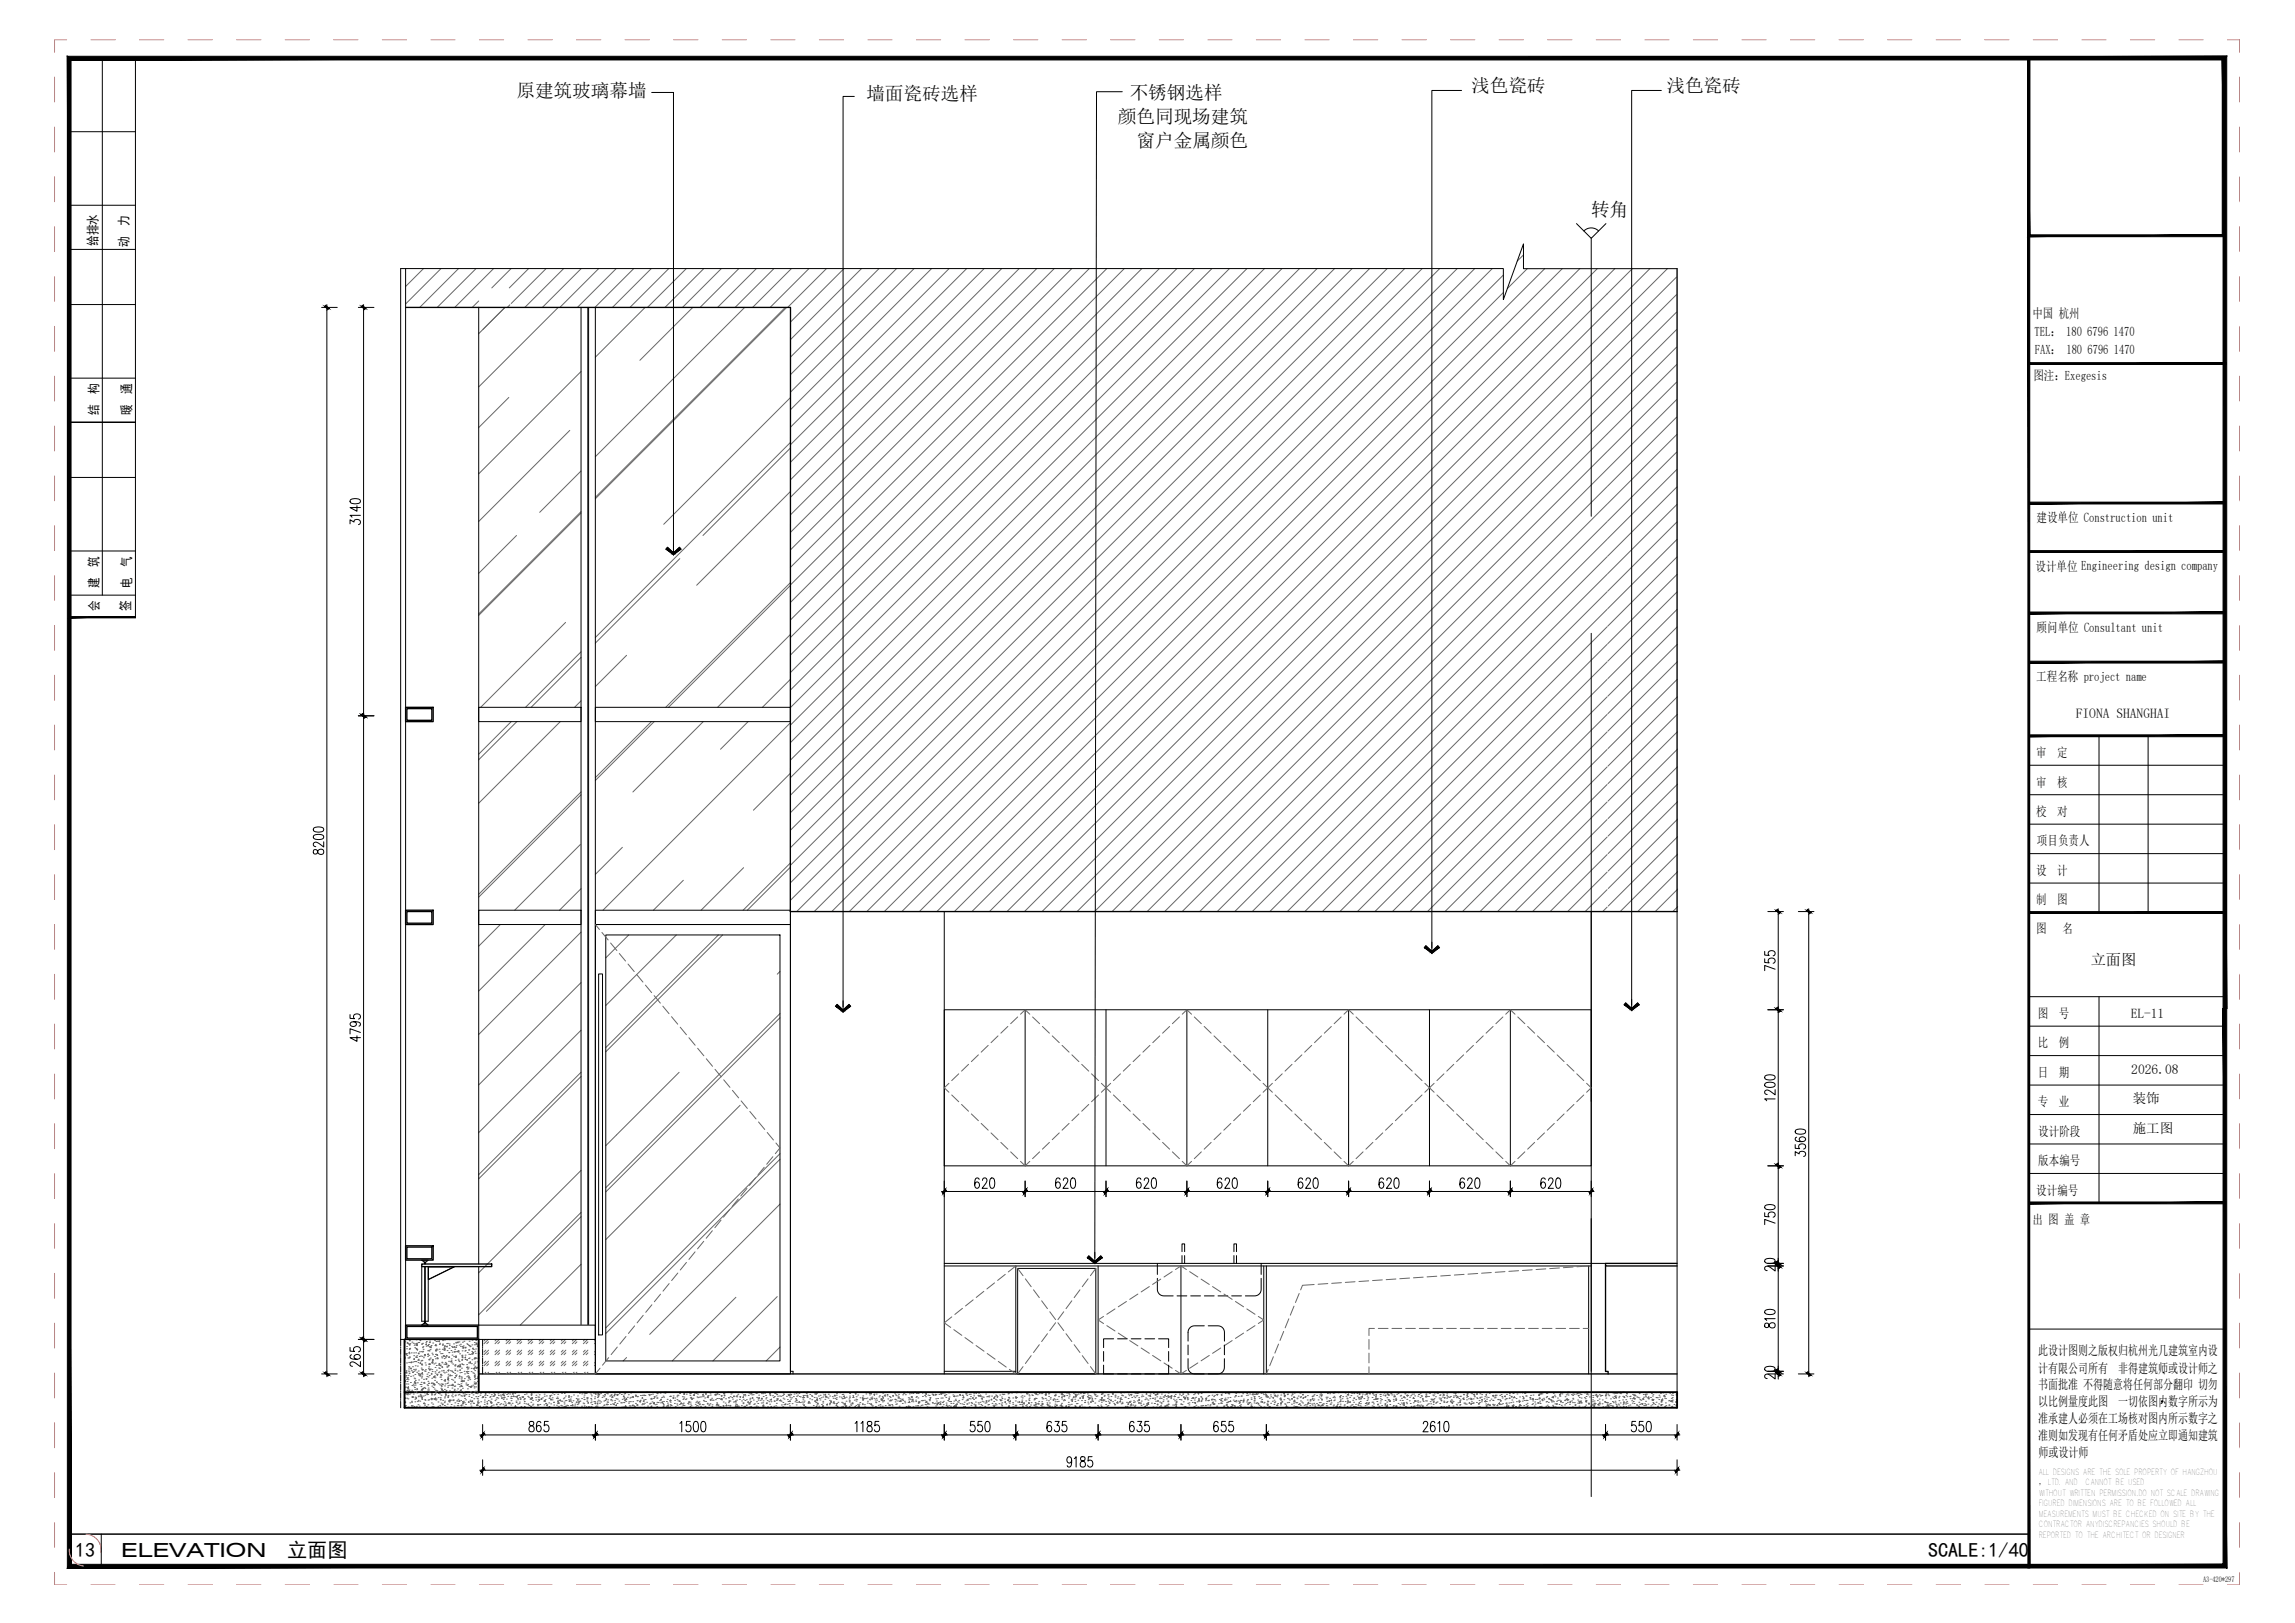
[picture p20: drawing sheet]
<svg xmlns="http://www.w3.org/2000/svg" width="594mm" height="420mm" viewBox="0 0 594 420" stroke-linecap="round" stroke-linejoin="round" font-family="sans-serif">
<defs><g id="words">
<g font-size="5.2">
<text x="19.5" y="403.1">13</text>
<text x="74.3" y="403.1">立面图</text>
<text x="499.1" y="403.1">SCALE:1/40</text>
</g>
<text font-size="5" x="31.4" y="403.1">ELEVATION</text>
<g font-size="4.8">
<text x="380.8" y="23.8">浅色瓷砖</text>
<text x="431.4" y="23.8">浅色瓷砖</text>
<text x="133.7" y="25.1">原建筑玻璃幕墙</text>
<text x="224.3" y="26">墙面瓷砖选样</text>
<text x="292.4" y="25.7">不锈钢选样</text>
<text x="289.4" y="31.7">颜色同现场建筑</text>
<text x="294.2" y="38">窗户金属颜色</text>
<text x="411.8" y="55.8">转角</text>
</g>
<text font-size="3.9" x="541.2" y="249.8">立面图</text>
<g font-size="3.5">
<text x="537.3" y="186">FIONA SHANGHAI</text>
<text x="551.6" y="263.6">EL-11</text>
<text x="551.7" y="278.1">2026.08</text>
<text x="552.1" y="285.5">装饰</text>
<text x="552.1" y="293.4">施工图</text>
</g>
<g font-size="3.4">
<text x="33.2" y="58.5" transform="rotate(-90 33.2 58.5)">力</text>
<text x="25.2" y="63.6" transform="rotate(-90 25.2 63.6)">给排水</text>
<text x="33.2" y="64" transform="rotate(-90 33.2 64)">动</text>
<text x="526.1" y="82.3">中国 杭州</text>
<text x="526.7" y="87">TEL： 180 6796 1470</text>
<text x="526.7" y="91.6">FAX： 180 6796 1470</text>
<text x="25.5" y="101.9" transform="rotate(-90 25.5 101.9)">构</text>
<text x="33.9" y="101.9" transform="rotate(-90 33.9 101.9)">通</text>
<text x="526.3" y="98.3">图注：Exegesis</text>
<text x="25.5" y="107.4" transform="rotate(-90 25.5 107.4)">结</text>
<text x="33.9" y="107.4" transform="rotate(-90 33.9 107.4)">暖</text>
<text x="527.2" y="135.2">建设单位 Construction unit</text>
<text x="25.5" y="146.7" transform="rotate(-90 25.5 146.7)">筑</text>
<text x="33.9" y="146.7" transform="rotate(-90 33.9 146.7)">气</text>
<text x="526.9" y="147.8">设计单位 Engineering design company</text>
<text x="25.5" y="152.2" transform="rotate(-90 25.5 152.2)">建</text>
<text x="33.9" y="152.2" transform="rotate(-90 33.9 152.2)">电</text>
<text x="25.6" y="158.2" transform="rotate(-90 25.6 158.2)">会</text>
<text x="33.7" y="158.2" transform="rotate(-90 33.7 158.2)">签</text>
<text x="527.2" y="163.7">顾问单位 Consultant unit</text>
<text x="527.1" y="176.4">工程名称 project name</text>
<text x="527.1" y="196">审</text>
<text x="532.5" y="196">定</text>
<text x="527.1" y="203.6">审</text>
<text x="532.5" y="203.6">核</text>
<text x="527.1" y="211.2">校</text>
<text x="532.5" y="211.2">对</text>
<text x="527.3" y="218.9">项目负责人</text>
<text x="527.1" y="226.5">设</text>
<text x="532.5" y="226.5">计</text>
<text x="527.1" y="234.1">制</text>
<text x="532.5" y="234.1">图</text>
<text x="527.1" y="241.6">图</text>
<text x="533.9" y="241.6">名</text>
<text x="527.5" y="263.5">图</text>
<text x="532.9" y="263.5">号</text>
<text x="527.5" y="271.1">比</text>
<text x="532.9" y="271.1">例</text>
<text x="527.5" y="278.8">日</text>
<text x="532.9" y="278.8">期</text>
<text x="527.5" y="286.4">专</text>
<text x="532.9" y="286.4">业</text>
<text x="527.6" y="294">设计阶段</text>
<text x="527.6" y="301.7">版本编号</text>
<text x="527.1" y="309.3">设计编号</text>
<text x="526.1" y="316.8">出 图 盖 章</text>
<text x="527.6" y="350.9">此设计图则之版权归杭州光几建筑室内设</text>
<text x="527.6" y="355.3">计有限公司所有</text>
<text x="527.6" y="359.7">书面批准 不得随意将任何部分翻印 切勿</text>
<text x="548.3" y="355.3">非得建筑师或设计师之</text>
<text x="527.6" y="364.1">以比例量度此图</text>
<text x="548.3" y="364.1">一切依图内数字所示为</text>
<text x="527.6" y="368.5">准承建人必须在工场核对图内所示数字之</text>
<text x="527.6" y="372.9">准则如发现有任何矛盾处应立即通知建筑</text>
<text x="527.7" y="377.1">师或设计师</text>
</g>
<text font-size="2.3" x="527.7" y="384.5">， LTD. AND</text>
<g font-size="2.1">
<text x="527.6" y="381.8">ALL DESIGNS ARE THE SOLE PROPERTY OF HANGZHOU</text>
<text x="527.7" y="389.9">FIGURED DIMENSIONS ARE TO BE FOLLOWED ALL</text>
<text x="527.7" y="387.2">WITHOUT WRITTEN PERMISSION.DO NOT SCALE DRAWING</text>
<text x="539.8" y="384.5">CANNOT BE USED</text>
<text x="527.7" y="392.6">MEASUREMENTS MUST BE CHECKED ON SITE BY THE</text>
<text x="527.7" y="395.3">CONTRACTOR ANYDISCREPANCIES SHOULD BE</text>
<text x="527.7" y="398">REPORTED TO THE ARCHITECT OR DESIGNER</text>
</g>
<text font-size="2" x="570.3" y="409.6">A3-420*297</text>
</g></defs>
<!-- layer: FC-TEXT -->
<g fill="none" stroke="#666" stroke-width=".26">
<path d="M130.7 79.6l-6.8 6.8M144.5 79.6l-20.6 20.6M167 79.6l-12.9 12.9M179.3 79.6l-13.7 13.7M192.8 79.6l-38.7 38.6M203.3 79.6l-49.2 49.1M203.6 79.6l-49.5 49.5M150.4 96.2l-26.5 26.5M131.7 102.9l-7.8 7.8M147.5 111.4l-23.6 23.6M204.6 114.5l-50.5 50.5M204.6 116l-22.6 22.6"/>
<path d="M204.6 102.9l-32.8 32.8M133.7 138.6l-9.8 9.8M150.4 132.4l-26.5 26.5M150.4 121.9l-10.7 10.7M150.4 132.8l-26.5 26.5M204.6 127.2l-24.3 24.3M176 144.6l-21.9 21.9M204.6 150.8l-32.3 32.3M204.6 151.5l-31.6 31.6M146.4 161.1l-22 22M150.4 168.7l-14.4 14.4M150.4 170.2l-12.9 12.9"/>
<path d="M162.2 169.6l-8.1 8.1M204.6 164.2l-18.9 18.9M204.6 175.9l-7.2 7.2M132.3 186.8l-8.4 8.4M133.8 186.8l-9.9 9.9M145 186.8l-21.1 21.1M150.4 181.4l-1.7 1.7M168.6 186.8l-14.5 14.5M169.3 186.8l-15.2 15.2M182 186.8l-18.2 18.2M193.7 186.8l-7.2 7.2M204.6 187.1l-48.5 48.5"/>
<path d="M150.2 218.6l-17 17M150.4 205l-26.5 26.5M150.4 205.7l-26.5 26.5M161.1 219.4l-7 7M204.6 200.2l-9.6 9.5M129.5 239.3l-5.6 5.6M141.1 239.3l-17.2 17.3M150.4 230.1l-5.6 5.5M176.9 227.9l-7.8 7.7M192.5 224.6l-11 11M204.6 223.4l-12.2 12.2M204.6 224.5l-11.2 11.1"/>
<path d="M150.4 241.3l-26.5 26.5M150.4 254.4l-26.5 26.5M162.7 242l-5.9 6M175.1 242l-18.3 18.3M186 242l-29.2 29.2M187.1 242l-30.3 30.3M201.9 251.5l-.7 .7M150.4 277.6l-26.5 26.5M150.4 266.7l-26.5 26.5M150.4 278.7l-26.5 26.5M175.8 277.6l-19 19M201.9 262.4l-45.1 45.1"/>
<path d="M201.9 263.5l-45.1 45.1M191.6 286.1l-34.8 34.8M201.9 298.7l-45.1 45.1M150.4 313.9l-26.5 26.5M150.4 315l-24.5 24.5M150.4 303l-26.5 26.5M201.9 311.7l-33.7 33.7M201.9 300.1l-45.1 45.1M150.4 327.3l-15.7 15.7M190.5 335.8l-16.5 16.5M201.2 335.7l-16.7 16.6M162.2 351.4l-.9 .9"/>
<path d="M201.9 348.7l-3.6 3.6"/>
</g>
<g fill="none" stroke="#000" stroke-width=".35">
<path d="M434.1 69.6v166.4h-229.5v-156.4h-99.6M105 183.1h7.1v3.7h-7.1zM105.3 183.4h6.5v3.1h-6.5zM105 235.6h7.1v3.7h-7.1zM105.3 236h6.5v3h-6.5zM105 322.5h7.1v3.7h-7.1zM105.3 322.8h6.5v3.1h-6.5zM109.2 327.2h18.1v.7h-18.1zM415.6 327.7v27.3h.7v.7M434.1 327.1h-18.5v.6h18.5M105.3 343.4h18.3v3h-18.3zM123.9 343h-18.9v3.7h18.9"/>
<path d="M123.9 355.7h310.2"/>
</g>
<path d="M244.4 355h18.5" fill="none" stroke="#000" stroke-width=".26"/>
<g fill="none" stroke="#000" stroke-width=".26">
<path d="M17.9 15h507.3v382.1h-507.3zM83.3 79.6h4M92.8 79.6h4M103.7 69.5v277.2M105 69.5v277.2M123.9 79.6v247.6M150.4 79.6v263.3M152.2 79.6v263.3M152.4 79.6v263.3M154.1 79.6v276.1M84.6 80.3v274.7M94.1 80.3v104.3"/>
<path d="M90.6 135.6v-1l1 .5a.79 .79 0 0 1 1.1-.6 .79 .79 0 0 1 .3 1.2l-.2 .1M90.7 129.4l1.1-.3a1.16 1.16 0 0 1 1.5 .8 1.63 1.63 0 0 1-2.2 .4l-.5-.4zM92.4 130.9v1.5l-1.8-1h2.7M93.3 133.4h-2.7l.5 .5M92.8 185.3h4M94.1 186v160.1M123.9 183.1h26.5v3.7h-26.5zM154.1 183.1h50.5v3.7h-50.5zM81.2 216.3l1.1-.3a1.16 1.16 0 0 1 1.5 .8 1.61 1.61 0 0 1-2.2 .5l-.5-.5zM81.2 214.4l1.1-.3a1.16 1.16 0 0 1 1.5 .7 1.61 1.61 0 0 1-2.2 .5l-.5-.5zM83.8 217.9v1.4l-1.7-1.2a.61 .61 0 0 0-.9 .2 .61 .61 0 0 0 .4 .9h.1M81.2 220a.66 .66 0 0 0 .3 1.1l.5-.1a1.07 1.07 0 0 1 .5-1 1.07 1.07 0 0 1 1.2 0 .83 .83 0 0 1-.7 1.3 .83 .83 0 0 1-.9-1.1 .62 .62 0 0 0-.9-.2z"/>
<path d="M123.9 235.6h26.5v3.7h-26.5zM154.1 239.3h50.5v116.4h-50.5zM154.1 235.6h50.5v3.7h-50.5zM204.6 236v119h.7v.7M244.4 236v119.7M411.9 236v119M434.1 236v124.4M457.6 236h4.1M460.3 236.7v24M465.5 236h4M468.2 236.7v118.3M155 252.1h1v93.5h-1z"/>
<path d="M156.8 242h45.1v110.3h-45.1zM456.8 248.2v1l1.2 .1a.74 .74 0 0 1-.2-1 .74 .74 0 0 1 .9-.3 .7 .7 0 0 1 .8 .4 .7 .7 0 0 1-.3 .9l-.2 .1M456.8 246.3v1l1.2 .1a.74 .74 0 0 1-.2-1 .74 .74 0 0 1 .9-.3 .7 .7 0 0 1 .8 .4 .7 .7 0 0 1-.3 .9h-.2M459.5 250.9l-2.7-1v1.4M90.6 262.7v.9l1.2 .1a.74 .74 0 0 1-.2-.9 .74 .74 0 0 1 .9-.3 .69 .69 0 0 1 .8 .5 .69 .69 0 0 1-.5 .8M91.5 264.5a.69 .69 0 0 1 .8 .7 .79 .79 0 0 1-1 .5 .79 .79 0 0 1-.6-.9 2.43 2.43 0 0 1 2.5 0l.1 .5-.4 .3M92.4 268.1v1.5l-1.8-1h2.7M93.3 267.3l-2.7-1v1.4M244.4 261.4h167.5v40.4h-167.5zM265.4 261.4v40.4M286.3 261.4v40.4M307.2 261.4v40.4"/>
<path d="M328.2 261.4v40.4M349.1 261.4v40.4M370 261.4v40.4M391 261.4v40.4M456.9 278.5l1.1-.3a1.18 1.18 0 0 1 1.5 .8 1.63 1.63 0 0 1-2.2 .5l-.5-.5zM457.6 261.4h4.1M460.3 262.1v39M456.9 280.5a2.61 2.61 0 0 1 2.5 0l.1 .4a1.63 1.63 0 0 1-2.2 .5l-.5-.5zM459.5 284.5h-2.7l.5 .5M459.5 282.1v1.3l-1.7-1.1a.61 .61 0 0 0-.9 .2 .61 .61 0 0 0 .4 .8h.2M464.7 299.2v-1.1l1 .6a.82 .82 0 0 1 1.1-.6 .82 .82 0 0 1 .5 1.1l-.4 .2M464.7 296.3v1l1.2 .1a.74 .74 0 0 1-.2-1 .74 .74 0 0 1 .9-.3 .68 .68 0 0 1 .8 .6 .68 .68 0 0 1-.5 .8"/>
<path d="M464.8 292.6l1.1-.3a1.18 1.18 0 0 1 1.5 .7 1.63 1.63 0 0 1-2.2 .5l-.5-.5zM465.1 294.4l-.3 .1-.1 .5a1.5 1.5 0 0 0 1.8 .5l.8-.2a.74 .74 0 0 0-.7-1 .74 .74 0 0 0-.7 1l.6 .2M456.8 314v.9l1.2 .1a.74 .74 0 0 1-.2-.9 .74 .74 0 0 1 .9-.3 .7 .7 0 0 1 .8 .4 .7 .7 0 0 1-.3 .8l-.2 .1M456.9 312.1l1.1-.3a1.18 1.18 0 0 1 1.5 .8 1.65 1.65 0 0 1-2.2 .5l-.5-.5zM457.6 301.8h4.1M459.5 316.6l-2.7-.9v1.3M460.3 302.5v23.9M109.2 327.9v14.1h1.6l.1-14.1h6.7h-6.7v3.4v-3.3M109.2 326.2h1.7l-.6 .5h-.6zM109.9 326.7h.2v.5h-.2zM109.9 327.9v14.1M110.1 327.9v14.1"/>
<path d="M117.5 328l-6.6 3.2M117.6 328l-6.7 3.3M123.9 327.9v18.8h30.2v-3.7h-30.2M244.4 327.1h171.2M244.4 327.7h167.5M262.9 327.7v28M284.3 327.7v28M299.6 330.9v2.9a1.68 1.68 0 0 0 1.7 1.7h2.4M299.6 327.1v2.8M304.7 335.5h2.5M305.7 327.7v28M306 324v-2h.6v2"/>
<path d="M306 325v2.1M306.6 325v2.1M308.2 335.5h2.6M311.8 335.5h2.5M315.3 335.5h2.5M318.8 335.5h2.6M319.4 324v-2h.7v2M319.4 325v2.1M320.1 325v2.1M326.5 330.9v2.9a1.68 1.68 0 0 1-1.7 1.7h-2.4M326.5 327.1v2.8M327.1 327.7v28"/>
<path d="M327.8 327.7v28M411.2 327.7v28M456.9 339.3a2.61 2.61 0 0 1 2.5 0l.1 .4a1.63 1.63 0 0 1-2.2 .5l-.5-.5zM456.9 326l1.1-.2a1.18 1.18 0 0 1 1.5 .7 1.65 1.65 0 0 1-2.2 .5l-.5-.5zM457.6 327.1h4.1M457.6 327.7h4.1M459.5 327.7v1.3l-1.3-.9-.9-.3-.4 .2-.1 .6 .7 .3M460.3 327.1v.6M460.3 328.4v25.9M83.3 355.7h4M90.6 348.8v1l1.2 .1a.85 .85 0 0 1 .4-1.4 .85 .85 0 0 1 1.1 1l-.5 .5M91 350.7l-.3 .1-.1 .5a1.72 1.72 0 0 0 2.3 .5l.3-.2a.74 .74 0 0 0-.7-1 .74 .74 0 0 0-.7 1l.6 .3"/>
<path d="M92.8 355.7h4M92.8 346.7h4M93.3 352.5v1.3l-1.7-1.1a.61 .61 0 0 0-.9 .1 .61 .61 0 0 0 .4 .9h.1M94.1 347.4v7.6M109.2 343l.5-.5h.6l.5 .5zM109.9 342h.2v.5h-.2zM285.7 349.9v2.5M285.7 353.4v2.3h2.6M288.3 346.6h-2.6v2.3M289.3 346.6h2.5M289.3 355.7h2.5M292.8 346.6h2.6"/>
<path d="M292.8 355.7h2.6M296.4 346.6h2.5M296.4 355.7h2.5M299.9 346.6h2.6v2.3M302.5 353.4v2.3h-2.6M302.5 349.9v2.5M307.5 351.7v2.3a1.68 1.68 0 0 0 1.7 1.7h2.5M307.5 348.2v2.5M311.7 343.2h-2.5a1.68 1.68 0 0 0-1.7 1.7v2.3M312.8 343.2h2.5a1.68 1.68 0 0 1 1.7 1.7v2.3M316.9 351.7v2.3a1.66 1.66 0 0 1-1.6 1.7h-2.6M316.9 348.2v2.5"/>
<path d="M456.9 354a2.61 2.61 0 0 1 2.5 0l.1 .5a1.63 1.63 0 0 1-2.2 .5l-.5-.5zM456.9 342.6l-.1 .7a.55 .55 0 0 0 .5 .4 .55 .55 0 0 0 .5-.3 .83 .83 0 0 1 .9-1 .83 .83 0 0 1 .7 1.2 1.07 1.07 0 0 1-1.2 0 1.07 1.07 0 0 1-.5-1zM457.6 355h4.1M457.6 355.7h4.1M459.5 355.6v1.4l-1.7-1.2a.61 .61 0 0 0-.9 .2 .61 .61 0 0 0 .4 .9h.2M459.5 341.4h-2.7l.5 .4M460.3 355v.7M460.3 356.3v.7M465.5 355.7h4M124.9 368.8v4M124.9 377.9v4M125.6 371.5h27.8"/>
<path d="M137.1 368.1a.62 .62 0 0 0 .2 .9 .83 .83 0 0 1 1 .9 .83 .83 0 0 1-1.2 .6 1.07 1.07 0 0 1 0-1.1 1.07 1.07 0 0 1 1-.5 .57 .57 0 0 0-.3-.9zM140 368.3l-.1-.2-.5-.1a1.48 1.48 0 0 0-.6 1.8l.3 .7a.74 .74 0 0 0 1-.7 .74 .74 0 0 0-1-.7l-.3 .7M141.9 368h-.9l-.1 1.1a.74 .74 0 0 1 .9-.1 .74 .74 0 0 1 .3 .9 .69 .69 0 0 1-.5 .8 .69 .69 0 0 1-.8-.6M154.1 368.8v4M154.8 371.5h49.1M176 368.5l.5-.5v2.7M178.7 368h-1l-.1 1.1a.85 .85 0 0 1 1.4 .5 .85 .85 0 0 1-1 1.1l-.5-.6M179.7 368.1l.5-.1a1.63 1.63 0 0 1 .5 2.1l-.2 .4-.5 .2a1.61 1.61 0 0 1-.4-2.2zM181.7 368.1l.5-.1a1.63 1.63 0 0 1 .4 2.1l-.2 .4-.4 .2a1.63 1.63 0 0 1-.5-2.2zM204.6 368.8v4M205.3 371.5h38.5M221.3 368.5l.5-.5v2.7"/>
<path d="M222.9 368.5l.5-.5v2.7M224.6 368.1a.63 .63 0 0 0 .2 .9 .84 .84 0 0 1 1 .8 .84 .84 0 0 1-.9 .9 .88 .88 0 0 1-.4-1.1 .88 .88 0 0 1 .9-.6 .56 .56 0 0 0 .3-.5 .56 .56 0 0 0-.4-.5zM227.5 368h-1l-.1 1.1a.74 .74 0 0 1 1-.1 .74 .74 0 0 1 .3 .9 .69 .69 0 0 1-.6 .8 .69 .69 0 0 1-.7-.6M244.4 368.8v4M245.1 371.5h17.2M252.3 368h-1l-.1 1.1a.74 .74 0 0 1 .9-.1 .74 .74 0 0 1 .3 .9 .69 .69 0 0 1-.5 .8 .69 .69 0 0 1-.8-.6M254.2 368h-1l-.1 1.1a.74 .74 0 0 1 1-.1 .74 .74 0 0 1 .3 .9 .69 .69 0 0 1-.6 .8 .69 .69 0 0 1-.8-.6M255.2 368.1l.5-.1a1.61 1.61 0 0 1 .5 2.1l-.2 .4-.5 .2a1.63 1.63 0 0 1-.5-2.2zM262.9 368.8v4M277.4 378a.69 .69 0 0 1-.7 .8 .87 .87 0 0 1-.5-.9 .87 .87 0 0 1 .6-.8 1.75 1.75 0 0 1 0 2.7l-.5-.1v-.3M278.1 377.6l.5-.5v2.7M279.8 377.2a.62 .62 0 0 0 .2 .9 .83 .83 0 0 1 1 .9 .83 .83 0 0 1-1.2 .7 1.07 1.07 0 0 1 0-1.2 1.07 1.07 0 0 1 1-.5 .57 .57 0 0 0-.3-.9z"/>
<path d="M282.7 377.1h-1l-.1 1.2a.74 .74 0 0 1 1-.2 .74 .74 0 0 1 .3 .9 .69 .69 0 0 1-.6 .8 .69 .69 0 0 1-.8-.5M415.6 368.8v4M416.3 371.5h17.1M423.4 368h-.9l-.1 1.1a.86 .86 0 0 1 1.3 .5 .86 .86 0 0 1-1 1.1l-.4-.6M425.3 368h-.9l-.1 1.1a.74 .74 0 0 1 .9-.1 .74 .74 0 0 1 .3 .9 .69 .69 0 0 1-.5 .8 .69 .69 0 0 1-.8-.6M426.4 368.1l.5-.1a1.63 1.63 0 0 1 .5 2.1l-.2 .4-.5 .2a1.63 1.63 0 0 1-.5-2.2zM434.1 368.8v4M434.1 377.9v4M125.6 380.6h307.8"/>
</g>
<g fill="none" stroke="#666" stroke-width=".26">
<path d="M105.1 69.5l-.1 .1M109.6 69.5l-4.6 4.7M114.2 69.5l-9.2 9.2M118.7 69.5l-10.1 10.1M123.2 69.5l-10 10.1M123.9 77.9l-1.7 1.7M127.8 69.5l-10.1 10.1M132 78.9l-.7 .7M132.3 69.5l-5 5M136.8 69.5l-5 5M141.4 69.5l-9.1 9.1M145.9 69.5l-10 10.1"/>
<path d="M150.4 69.5l-10 10.1M155 69.5l-10.1 10.1M159.5 69.5l-10 10.1M164 69.5l-10 10.1M168.6 69.5l-10.1 10.1M173.1 69.5l-10 10.1M177.7 69.5l-10.1 10.1M182.2 69.5l-10.1 10.1M186.7 69.5l-10 10.1M191.3 69.5l-10.1 10.1M195.8 69.5l-10.1 10.1M200.3 69.5l-10 10.1"/>
<path d="M204.9 69.5l-10.1 10.1M209.4 69.5l-10 10.1M213.9 69.5l-10 10.1M218.5 69.5l-13.9 13.9M223 69.5l-18.4 18.4M227.5 69.5l-22.9 23M232.1 69.5l-27.5 27.5M236.6 69.5l-32 32M241.1 69.5l-36.5 36.6M245.7 69.5l-41.1 41.1M250.2 69.5l-45.6 45.6M254.8 69.5l-50.2 50.2"/>
<path d="M259.3 69.5l-54.7 54.7M263.8 69.5l-59.2 59.3M268.4 69.5l-63.8 63.8M272.9 69.5l-68.3 68.3M277.4 69.5l-72.8 72.9M282 69.5l-77.4 77.4M286.5 69.5l-81.9 81.9M291 69.5l-86.4 86.5M295.6 69.5l-91 91M300.1 69.5l-95.5 95.6M304.6 69.5l-100 100.1M309.2 69.5l-104.6 104.6"/>
<path d="M313.7 69.5l-109.1 109.2M318.3 69.5l-113.7 113.7M322.8 69.5l-118.2 118.2M327.3 69.5l-122.7 122.8M331.9 69.5l-127.3 127.3M336.4 69.5l-131.8 131.8M340.9 69.5l-136.3 136.4M345.5 69.5l-140.9 140.9M350 69.5l-145.4 145.4M354.5 69.5l-149.9 150M359.1 69.5l-154.5 154.5M363.6 69.5l-159 159"/>
<path d="M368.1 69.5l-163.5 163.6M372.7 69.5l-166.5 166.5M377.2 69.5l-166.4 166.5M381.7 69.5l-166.4 166.5M386.3 69.5l-166.5 166.5M389.2 71.2l-164.8 164.8M389.2 75.7l-160.3 160.3M394.4 66l-1.7 1.6M395.3 69.6l-5.1 5.1M399.9 69.6l-166.5 166.4M404.4 69.6l-166.4 166.4M408.9 69.6l-166.4 166.4"/>
<path d="M413.5 69.6l-166.4 166.4M418 69.6l-166.4 166.4M422.5 69.6l-166.4 166.4M427.1 69.6l-166.4 166.4M431.6 69.6l-166.4 166.4M434 71.7l-164.3 164.3M434 76.3l-159.7 159.7M416 98.8l-137.2 137.2M434 80.8l-18 17.9M434 85.3l-17.9 18M434 89.8l-17.9 18M434 94.4l-17.9 17.9"/>
<path d="M434 98.9l-17.9 17.9M416 103.3l-132.7 132.7M416 107.9l-128.1 128.1M416 112.4l-123.6 123.6M416 116.9l-119.1 119.1M434 103.4l-17.9 18M434 108l-17.9 17.9M434.1 112.5l-18 17.9M434.1 117l-18 17.9M416 121.5l-114.5 114.5M416 126l-110 110M416 130.5l-105.4 105.5"/>
<path d="M416 135.1l-100.9 100.9M416 139.6l-96.4 96.4M434.1 121.5l-18 18M434.1 126.1l-18 17.9M434.1 130.6l-18 17.9M434.1 135.1l-17.9 18M434.1 139.6l-17.9 18M416 144.1l-91.8 91.9M416 148.7l-87.3 87.3M416 153.2l-82.8 82.8M416 157.7l-78.2 78.3M434.1 144.2l-17.9 17.9"/>
<path d="M434.1 148.7l-17.9 17.9M434.1 153.2l-17.9 18M434.1 157.8l-17.9 17.9M416 162.3l-73.7 73.7M416 166.8l-69.2 69.2M416 171.3l-64.6 64.7M416 175.9l-60.1 60.1M434.1 162.3l-17.9 17.9M434.2 166.8l-18 17.9M434.2 171.3l-18 18M434.2 175.9l-18 17.9M416 180.4l-55.6 55.6"/>
<path d="M416 185l-51 51M416 189.5l-46.5 46.5M416 194l-42 42M416 198.6l-37.4 37.4M434.2 180.4l-18 17.9M434.2 184.9l-18 18M434.2 189.4l-17.9 18M434.2 194l-17.9 17.9M434.2 198.5l-17.9 17.9M416 203.1l-32.9 32.9M416 207.6l-28.3 28.4M416 212.2l-23.8 23.8"/>
<path d="M416 216.7l-19.3 19.3M434.2 203l-17.9 18M434.2 207.5l-17.9 18M434.2 212.1l-17.9 17.9M434.3 216.6l-18 17.9M416 221.2l-14.7 14.8M416 225.8l-10.2 10.2M416 230.3l-5.7 5.7M416 234.8l-1.1 1.2M434.3 221.1l-14.9 14.9M434.3 225.7l-10.4 10.3M434.3 230.2l-5.8 5.8"/>
<path d="M434.3 234.7l-1.3 1.3"/>
</g>
<g fill="none" stroke="#666" stroke-width=".26">
<path d="M104.7 351.6h.2M104.8 347.4h.1M104.8 351.3l-.1 .1M104.8 351.3l.1 .3M104.8 359.1h-.1M104.8 359.1l-.1 .1M104.9 346.8h.1M105 356.5h.1M105 357.4v.3M105 357.4l-.2 .2h.2M105 355.3h.1M105.1 359.1h.1"/>
<path d="M105.1 356.1h.1M105.1 354.8h.1M105.1 350.6h.1M105.1 358.3h.1M105.2 350.4h.1M105.2 349.2h.1M105.2 352.8h.1M105.2 357.1h.1M105.2 348.6h.1M105.3 350.9h.1M105.3 350.4l-.1 .2M105.3 350.4l-.2 .1 .1 .1"/>
<path d="M105.3 355.4h-.3l.3-.3v.4M105.4 357.6h.1M105.4 356.7l.3-.1-.1 .2zM105.5 360v.2M105.5 359.9l-.2 .2 .2 .1M105.5 347.8h.1M105.5 359.4h.1M105.6 359.6h.1M105.6 351.6h.1M105.6 358.3h.1M105.6 347.7h-.2l.1-.2 .1 .2M105.6 357.2h.1"/>
<path d="M105.7 356.1h.1M105.7 354.9h.1M105.7 359l-.2 .2 .3 .1-.1-.3M105.7 353.8h.1M105.8 354.4h.1M105.8 352.7h.1M105.8 351.6h.1M105.9 350.5h.1M105.9 355.2h.1M105.9 359.9h.1M105.9 355.6h.1M105.9 349.3h.1"/>
<path d="M105.9 347.1h.1M105.9 351.3h.1M105.9 353.9h.1M105.9 348.2h.1M105.9 349.2h.1M106 347.1h.1M106 351.3h.1M106.1 350.2h-.2l.1-.2 .1 .3M106.1 349.1h.1M106.1 347.8h.1M106.1 347.9l-.2 .1 .2 .1v-.1M106.2 357.9h.1"/>
<path d="M106.3 356.3h.1M106.4 352.7h.1M106.5 350.2h.1M106.5 354.8h.1M106.5 352.6l-.2 .1 .2 .1M106.5 352.6v.2M106.5 354.2l-.2 .1 .1 .1M106.5 354.2l-.1 .2M106.6 359.9h.1M106.6 347.4h.1M106.6 358.7h.1M106.8 353.8h.1"/>
<path d="M106.8 352.6h.1M106.9 356.2h.1M106.9 358.3h.1M106.9 355.1l.1 .2M107 347.7h.1M107 355.1l-.2 .2h.2M107 358.8h.1M107.1 354.5h.1M107.1 350.2h.1M107.1 351h.1M107.2 355h.1M107.2 356.8h.1"/>
<path d="M107.2 352.5h.1M107.2 348.2h.1M107.3 359.2h.1M107.3 351.8l-.1 .2M107.3 358.1h.1M107.3 351.7l-.2 .1 .1 .1M107.3 347.9h.1M107.3 348.9h.1M107.4 356.9h.1M107.4 359.7h.1M107.4 355.8h.1M107.4 357.6l-.2 .2h.2v-.1"/>
<path d="M107.4 354.7h.1M107.4 358.1l.3-.1-.1 .2zM107.5 353.6h.1M107.5 358.6h.1M107.5 352.5h.1M107.5 357.4h.1M107.6 351.3h.1M107.6 354.5h.1M107.6 350.2h.1M107.6 349.1h.1M107.7 352.5h.1M107.7 348h.1"/>
<path d="M107.7 351.3h.1M107.7 346.9h.1M107.7 348.3l.3-.2v.2zM107.7 349.2h.1M107.8 351.4h.1M107.9 359.5h.1M107.9 359.7h.1M107.9 355.2h.1M107.9 351h.1M107.9 349.4l.2-.1v.2zM108 347.7l-.2 .2h.2M108 347.7v.3"/>
<path d="M108 358h.1M108 353.6h.1M108.2 352.7h.1M108.2 347.6h.1M108.3 354.9h.1M108.4 357.2h.1M108.4 356h.1M108.4 347.5h.1M108.4 350.3l.1 .2M108.4 350.2l-.1 .2 .2 .1M108.4 351.8l.1 .4-.3-.1zM108.5 355.5l-.2 .1 .1 .1"/>
<path d="M108.5 355.6l-.1 .2M108.5 351.2h.1M108.6 349.9h.1M108.7 356.3h.1M108.7 358.4h.1M108.8 358.4h.1M108.9 351h.1M108.9 355.7v.3M108.9 347.1l-.2-.2h.2v.2M108.9 352.8v.2M108.9 355.7l-.3 .3h.3M108.9 352.8l-.2 .2h.2"/>
<path d="M108.9 352.3h.1M109 359h.1M109 358.4h.1M109 357.9h.1M109 354.2h.1M109 349.9h.1M109.1 356.7h.1M109.1 355.6h.1M109.1 348h.1M109.1 354.5h.1M109.2 359.8h.1M109.2 356.4h.1"/>
<path d="M109.2 347.9h.1M109.2 352.2h.1M109.2 353.4h.1M109.2 355.9h.1M109.3 351.1h.1M109.3 354.7h.1M109.3 350h.1M109.3 353.1l-.2 .1 .1 .1M109.3 353.1l-.1 .2M109.3 348.9h.1M109.4 354.5h.1M109.4 355.3l-.2 .2h.2"/>
<path d="M109.4 355.3v.3M109.4 359.8h-.3l.2-.3 .1 .4M109.4 347.8h.1M109.4 349.8h.1M109.4 359.4l.3-.1-.1 .2zM109.5 348.6h.1M109.5 349.3h.1M109.6 351.5h.1M109.6 357.1h.1M109.8 351h.1M109.8 359.2h.1M109.8 358.1h.1"/>
<path d="M109.8 354.9h.1M109.8 357.8l.1 .2h-.2zM109.8 350.6h.1M110 359.4h.1M110 352.8h.1M110.1 355h.1M110.1 354.6h.1M110.1 350.7h-.2l.2 .2v-.2M110.2 353.4h.1M110.2 347.6h.1M110.3 348.5h.1M110.4 347.3h.1"/>
<path d="M110.4 348v.2M110.4 347.9l-.2 .2h.2M110.4 357.1l-.1-.1 .2-.1-.1 .2M110.5 356.3h.1M110.5 355.7h.1M110.5 358.5h.1M110.7 359.8h.1M110.7 351.1h.1M110.7 349.7h.1M110.7 358.7h.1M110.8 357.6h.1M110.8 356.5h.1"/>
<path d="M110.8 359.3h.1M110.8 355.4h.1M110.8 350.5l-.1 .1 .2 .1-.1-.2M110.9 358.1h.1M110.9 354.2h.1M110.9 348.4l-.2-.1 .3-.1-.1 .3M110.9 353.1h.1M110.9 348.1h.1M111 359.8h.1M111 352h.1M111 358.1h.1M111 353.8h.1"/>
<path d="M111 349.6h.1M111 350.9h.1M111 353.3h.1M111 349.7h.1M111.1 352h.1M111.1 348.6h.1M111.1 356.1h.1M111.1 351.8h.1M111.1 347.5h.1M111.1 347.6h.1M111.2 354.6h.1M111.2 347.2h.1"/>
<path d="M111.3 353l-.1 .2h.2l-.1-.2M111.3 354.4l-.2 .1 .2 .2M111.3 354.5v.2M111.3 349.4h.1M111.4 351.6h.1M111.4 354.4h.1M111.6 348.3h.1M111.6 348.6l-.3 .2 .3 .1M111.6 348.6v.3M111.6 358.1h.1M111.7 358h.1M111.8 356.8h.1"/>
<path d="M111.8 358.8h.1M111.8 355.5v.2h-.2zM111.8 354.6h.1M111.8 350.3h.1M111.8 352.9h.1M111.9 355.1h.1M111.9 351.9h.1M111.9 350.7h.1M112 347.7h.1M112 352.4l.1 .3h-.3zM112.1 359.2h.1M112.1 352l-.2 .1 .2 .1v-.1"/>
<path d="M112.3 356.4h.1M112.3 353.1h.1M112.3 358.3l-.2-.1 .1-.1 .1 .2M112.3 358.3l.2-.1-.1 .3M112.3 358.3l.1 .1M112.3 358.6h.1M112.4 359.6h.1M112.4 358.5h.1M112.5 347h.1M112.5 351.2h.1M112.5 356.2v.4l-.3-.1zM112.5 357.4h.1"/>
<path d="M112.5 356.2h.1M112.6 355.1h.1M112.6 356.7h.1M112.6 354h.1M112.6 355.5h.1M112.7 352.9h.1M112.7 351.8h.1M112.7 348.1h.1M112.7 350.6h.1M112.8 359.9h.1M112.8 349.5h.1M112.8 350.6h.1"/>
<path d="M112.8 348.2v.2M112.8 348.1l-.2 .2h.2M112.8 348.4h.1M112.8 349.4h.1M112.9 347.3h.1M112.9 349.8l-.2-.1 .3-.1-.1 .2M112.9 353.5h.1M112.9 357.8h.1M113 354.7h.1M113 349.2h.1M113 357.9h.1M113.1 355.8h.1"/>
<path d="M113.1 351.5h.1M113.1 347.2h.1M113.1 349.5h.1M113.2 351.8h.1M113.2 351.6h.1M113.3 350.7v.2h-.2zM113.3 355.8l-.2 .1 .2 .1M113.3 355.8v.3M113.4 358.2h.1M113.5 355.4h.1M113.5 354.1h.1M113.6 353h.1"/>
<path d="M113.7 355.2h.1M113.7 349.3h.1M113.7 348.1h.1M113.7 358.5h.1M113.8 354.2h.1M113.8 350h.1M113.8 353.4h-.2l.1-.2 .1 .2M113.8 347.2l-.1 .2M113.8 347.1l-.3 .1 .2 .1M113.8 347.8h.1M113.9 356.5h.1M114.1 350.4h.1"/>
<path d="M114.1 356.5h.1M114.1 359.4h.1M114.1 358.7h.1M114.1 358.3h.1M114.1 353.4v.2M114.2 353.4h-.3l.2 .2M114.2 357.1h.1M114.2 356h.1M114.2 358.9h.1M114.2 355.9h-.2l.2-.2v.3M114.3 354.9h.1M114.3 351.3h.1"/>
<path d="M114.3 359.7l.2-.1v.2zM114.3 353.8h.1M114.3 352.7h.1M114.4 354h.1M114.4 351.5h.1M114.4 352.8h.1M114.4 350.4h.1M114.5 349.3h.1M114.5 348.2h.1M114.6 360h.1M114.6 347.1h.1M114.6 347.9h.1"/>
<path d="M114.7 358.3l-.2 .2h.2M114.7 358.3v.2M114.8 354.8h.1M114.8 355.2h.1M114.9 357.4h.1M114.9 353.2h.1M114.9 351.1l-.2-.1 .3-.1-.1 .3M114.9 348.9h.1M114.9 349.5h.1M114.9 349.1h.1M115 351.7h.1M115 359.7h.1"/>
<path d="M115 355.4h.1M115 351.2h.1M115.1 346.9h.1M115.1 358.8h.1M115.1 357.6h.1M115.2 349.1v.3h-.3zM115.2 358.3h.1M115.2 348.5h-.2l.2-.2v.3M115.3 352.7h.1M115.3 351.5h.1M115.3 357.2h-.2l.2 .2M115.3 357.2v.2"/>
<path d="M115.4 353h.1M115.5 359.9h.1M115.5 355.2h.1M115.6 347.8h.1M115.6 353l.1 .3M115.6 353l-.2 .2 .3 .1M115.7 353.9h.1M115.7 358.2h.1M115.7 351.1h-.2l.2-.2v.2M115.7 349.6h.1M115.7 348.7l-.1-.1 .2-.1-.1 .2M115.8 347.8h.1"/>
<path d="M115.9 359.1h.1M115.9 356.6h.1M115.9 358h.1M115.9 358.7h.1M115.9 356.9h.1M116 357.5h.1M116 355.8h.1M116 356.2h.1M116 354.6h.1M116.1 353.5h.1M116.1 351.3h.1M116.1 352.4h.1"/>
<path d="M116.1 357.1h-.3l.3-.3v.4M116.1 353.4l-.1 .2h.2M116.1 353.4l.1 .3M116.1 351.4h.1M116.2 354.8l-.1 .2M116.2 354.7l-.3 .1 .2 .1M116.2 350.2h.1M116.2 349h.1M116.3 347.9h.1M116.3 346.8h.1M116.3 348.3h.1M116.3 358.6h.1"/>
<path d="M116.5 352.5h.1M116.5 354.8h.1M116.6 355.9l-.2 .2h.2M116.6 356v.2M116.7 349.6h.1M116.8 352.4l.2-.1-.1 .2zM116.8 351.8h.1M116.8 356.1h.1M116.9 357.1h.1M116.9 352.8h.1M116.9 354.9h.1M116.9 348.6h.1"/>
<path d="M117 359.3h.1M117 355.1h.1M117 358.4h.1M117 350.8h.1M117 350h.1M117.1 348.8h.1M117.1 358.5v.2M117.1 358.5l-.2 .2h.2M117.2 353.1h.1M117.2 357.3h.1M117.2 355.3h.1M117.4 358.5l-.3 .1 .2 .1"/>
<path d="M117.4 358.6l-.1 .2M117.4 347.9h.1M117.4 351.2h.1M117.6 358.9h.1M117.6 359.7h.1M117.6 348.5l-.1 .2 .2 .1M117.6 348.6l.1 .2M117.6 357.8h.1M117.7 356.7h.1M117.7 353.6h.1M117.7 349.3h.1M117.7 355.5h.1"/>
<path d="M117.7 358.8h.1M117.7 354.8h.1M117.7 350l-.1-.1 .2-.1-.1 .3M117.7 354.4h.1M117.8 353.6h.1M117.8 353.3h.1M117.8 352.2h.1M117.9 351h.1M117.9 351.4h.1M117.9 349.9h.1M117.9 348.7h.1M118 348.8h.1"/>
<path d="M118 347.5h.1M118 347.7h.1M118.1 351.1l-.2 .2h.2M118.1 351.1v.2M118.1 348.4h.1M118.1 356h.1M118.2 356.1l-.3 .1 .2 .1M118.2 356.1l-.1 .2M118.3 349.9h.1M118.3 354.9h.1M118.4 359.6h.1M118.5 358.3h.1"/>
<path d="M118.5 349.7h.1M118.6 353.6l-.2 .2h.2v-.1M118.6 351.9h.1M118.6 353.5h.1M118.6 347.4v.2M118.6 347.4l-.2 .1 .2 .1M118.7 352.3h.1M118.8 349.7l-.3 .3h.3v-.3M118.8 347.4h.1M118.8 358.4h.1M118.8 356.8h.1M118.8 352.5h.1"/>
<path d="M118.8 348.2h.1M119 359h.1M119 354.7h.1M119 350.5h.1M119 353.2h.1M119 353.6l-.2 .1 .1 .1 .1-.1M119 354.6h.1M119 356.1l-.1 .2 .2 .1-.1-.2M119 355.4h.1M119.2 348.5h.1M119.2 348h.1M119.2 353.5l.1 .3h-.3z"/>
<path d="M119.2 359.8h.1M119.3 358.7h.1M119.3 357.6h.1M119.3 358.2h.1M119.4 356.4h.1M119.4 357h.1M119.4 359.9l-.3 .1 .2 .1M119.4 359.9l-.1 .2M119.4 355.3h.1M119.5 354.2h.1M119.5 356.7h.1M119.5 358.7v.2"/>
<path d="M119.5 353.1h.1M119.5 358.7l-.2 .2h.2M119.5 352.1h.1M119.5 358.9h.1M119.5 352h.1M119.5 350.9h.1M119.6 350.8h.1M119.6 349.7h.1M119.6 357.5h.1M119.6 353.2h.1M119.7 348.6h.1M119.7 349h.1"/>
<path d="M119.7 351.5h.1M119.7 357.4l-.3 .2 .3 .1M119.7 357.4v.3M119.7 347.5h.1M119.7 359.4h.1M119.7 351.4l-.1-.1 .2-.1-.1 .2M119.9 353.3h.1M119.9 348.4h.1M120 348.8l-.1 .2h.2M120 348.8l.1 .2M120.1 347.2h.1M120.1 355h.1"/>
<path d="M120.2 357.4l-.3 .1 .2 .1M120.2 357.5l-.1 .2M120.2 356.9h.1M120.2 355.7h.1M120.3 349.8h.1M120.4 351.9h.1M120.4 350.8h.1M120.4 349.6h.1M120.5 351.3l-.2 .2h.2v-.2M120.6 358.1h.1M120.6 358.5h.1M120.6 348.8v.2"/>
<path d="M120.6 348.7l-.2 .1 .2 .2M120.8 352h.1M120.8 353.3h.1M120.8 356.4h.1M120.8 352.1h.1M120.8 354l.2-.1v.1zM120.8 347.9h.1M120.8 355.4h.1M120.9 358.7h.1M120.9 354.4h.1M120.9 350.1h.1M121 359.5h.1"/>
<path d="M121 348.1h.1M121 355l-.2 .1 .1 .1 .1-.2M121 358.4h.1M121.1 357.3h.1M121.1 355.6h.1M121.1 356.2h.1M121.1 354.3h.1M121.2 355.1h.1M121.2 353.9h.1M121.2 352.8h.1M121.3 349.5h.1M121.3 356.8h.1"/>
<path d="M121.3 351.7h.1M121.3 348.3h.1M121.3 350.6h.1M121.3 359h.1M121.4 349.5h.1M121.4 348.3h.1M121.4 356.4l.1 .2M121.4 347.2h.1M121.4 356.4l-.1 .1 .2 .1M121.5 351.6h.1M121.5 356.7h.1M121.6 357.2h.1"/>
<path d="M121.6 352.9h.1M121.6 348.6h.1M121.7 350.6h.1M121.7 348.5h.1M121.8 352.7l-.2-.1 .2-.1-.1 .3M121.8 359.1h.1M121.9 355.1h.1M121.9 359.1h-.2l.2-.2v.2M121.9 346.7l.1 .1M122 354.2h.1M122 353h.1M122.1 349.8h.1"/>
<path d="M122.2 348.2h.1M122.2 352h.1M122.2 358.8l-.2 .1 .1 .1M122.2 358.8l-.1 .2M122.2 346.9h.1M122.4 355.4h.1M122.4 350.3v.3M122.4 350.2l-.3 .3 .3 .1M122.4 358.6h.1M122.5 349l-.2 .2h.2l-.1-.2M122.6 349.3h.1M122.6 353.4h.1"/>
<path d="M122.6 350.1v.2M122.6 355.5h.1M122.6 350.1l-.2 .1 .2 .1M122.7 359h.1M122.7 359.3h.1M122.7 357.8h.1M122.8 356.1h.1M122.8 358.2h.1M122.8 351.8h.1M122.8 347.6h.1M122.8 348.1h.1M122.8 357.1h.1"/>
<path d="M122.8 354.1v.3M122.8 354.1l-.2 .3h.2M122.8 355.9h.1M122.9 352.9h.1M122.9 358.3h.1M122.9 354.8h.1M122.9 354.1h.1M122.9 351.7h.1M122.9 349.8h.1M122.9 351.5l.1 .2h-.2zM122.9 353.7h.1M123 352.6h.1"/>
<path d="M123 351.5h.1M123 356.3l-.2 .1 .1 .1 .1-.1M123 350.3h.1M123 346.8h.1M123.1 356.9h.1M123.1 349.2h.1M123.1 359h.1M123.1 348.1h.1M123.2 347h.1M123.2 354.1h.1M123.3 351.6h.1M123.3 357.9v.3h-.3z"/>
<path d="M123.4 348h.1M123.4 354.3l-.2-.1 .2-.2v.3M123.5 347.7l-.3 .1 .2 .1M123.5 347.7l-.1 .2M123.5 348.6h.1M123.6 356.8h.1M123.6 357.7h.1M123.6 352.5h.1M123.6 348.3h.1M123.6 356.4h.1M123.7 355.2h.1M123.7 351.6h.1"/>
<path d="M123.8 354.1l-.2-.1 .2-.1v.2M123.8 350.4h.1M123.9 356.6l-.2 .2h.2M123.9 356.6v.2M104.8 363h.1M104.8 361.9h.1M104.8 362h.1M104.8 360.8h.1M104.9 360.8h.1M104.9 363.9h.1M104.9 363.9l.1 .2M105 363.9l-.2 .2h.2"/>
<path d="M105 363v.2M105 362.9l-.2 .1 .2 .1M105.2 360.8h.1M105.3 362h.1M105.6 362.1h.1M105.6 361.1l-.3-.1 .3-.2v.3M105.7 364.3h.1M105.7 360h.1M105.8 360.5l-.2 .1 .2 .1M105.8 360.5v.2M106 360.9h.1M106.1 363.2h.1"/>
<path d="M106.2 360.6h.1M106.3 360.4h.1M106.5 363.9h.1M106.5 362.8h.1M106.5 364.2h.1M106.5 361.7h.1M106.5 363h.1M106.6 360.5h.1M106.7 363.9h.1M106.8 361.7h.1M106.9 361.7h-.2l.2-.2v.3M107 360.9h.1"/>
<path d="M107 364.3l-.1 .1M107 364.3v.1M107.2 360.3h.1M107.4 364.1l-.2 .2h.2M107.4 364.1v.2M107.4 362.9h.1M107.4 362.2h.1M107.4 361.7h.1M107.4 364.4h.1M107.8 364.1h.1M107.8 361.9v.2M107.9 361.8l-.3 .1 .2 .1"/>
<path d="M107.9 360.2l-.2 .1 .2 .1v-.2M107.9 360.6h.1M108.1 362.8h.1M108.1 360.5h.1M108.2 363.7h.1M108.2 362.5h.1M108.3 361.4h.1M108.3 361.6h.1M108.5 364h.1M108.7 362.7h.1M108.7 361.3h.1M108.8 361h.1"/>
<path d="M108.9 360.1h.1M109.2 362.3h.1M109.2 361.3l-.3 .3h.3M109.2 361.3v.4M109.3 361.7l-.1 .2 .2 .1M109.3 361.8v.2M109.6 361.4h.1M109.8 364.3l-.1 .1M109.8 364.3v.1M109.9 363.2l-.1 .2M109.9 360.6h.1M109.9 363.2l-.3 .1 .2 .1"/>
<path d="M109.9 363.4h.1M109.9 363.8h.1M109.9 362.3h.1M110 361.2h.1M110 362.5h.1M110.3 360.4h.1M110.3 364.1h.1M110.6 361h.1M110.7 360.7l-.3 .1 .2 .2 .1-.2M110.7 361h.1M110.8 363.7h.1M110.8 362.5h.1"/>
<path d="M111 362.4h.1M111.1 360.4h.1M111.6 364.3h.1M111.6 362.3h.1M111.7 363.2h.1M111.7 360.7h.1M111.7 362.1h.1M111.7 361.1h.1M111.7 360.9h.1M111.7 362l-.1 .2h.2M111.7 362l.1 .2M111.8 364.2h.1"/>
<path d="M112 362.2h.1M112 363.5h.1M112.1 364.2h.1M112.4 361.1h.1M112.5 361h.1M112.7 360.6h.1M112.7 362.1l-.2 .1 .1 .1 .1-.2M112.8 362.4h.1M112.8 361.9v.3l-.3-.1zM112.9 362.2h.1M112.9 360.1l-.2 .3h.2v-.3M113.1 360h.1"/>
<path d="M113.3 364.1h.1M113.3 360.2h.1M113.4 362.9h.1M113.4 361.8h.1M113.5 360.7h.1M113.8 360.8h.1M113.8 363.8h.1M113.9 364.2h.1M113.9 361.8h.1M114.1 362.2l-.1 .2h.2l-.1-.2M114.1 363.2h.1M114.2 361.2h.1"/>
<path d="M114.2 360.1h.1M114.6 362.5h.1M114.7 363.5h-.2l.1 .2M114.7 363.5l-.1 .2M115 363.1h.1M115 363.9h.1M115 361.9h.1M115.1 362.7h.1M115.1 361.6h.1M115.2 360.5h.1M115.3 360.8h.1M115.3 361.1l.2-.1v.2z"/>
<path d="M115.4 364.3h.1M115.7 364.3h.1M115.8 363.5h.1M115.8 360.3h.1M115.9 361.8h.1M115.9 361.5h.1M115.9 360.6h.1M116 361.3h.1M116.3 362.9h.1M116.3 360.1h.1M116.4 362.6h.1M116.4 362.4l-.3 .3h.3"/>
<path d="M116.4 362.5v.3M116.6 364.2h.1M116.6 362.6h-.2l.2-.2v.2M116.8 360.5h.1M116.8 363.6h.1M116.8 362.5h.1M116.9 361.4h.1M117.1 360.9h.1M117.2 361.6h.1M117.3 362.5l.2-.1v.2zM117.5 364h.1M117.5 364.4h.1"/>
<path d="M117.5 360h.1M117.7 363.2h.1M117.8 361.3h.1M117.9 361.2h.1M118.1 360.1h.1M118.2 362.7h.1M118.3 363.9h.1M118.4 362.7h.1M118.5 363.4h.1M118.5 363.9h.1M118.6 362.2h.1M118.6 361.1h.1"/>
<path d="M118.8 361h.1M119 362.6l-.2 .2h.2M119 362.6v.2M119.2 362.5h.1M119.3 361.3h.1M119.5 363.7l-.2 .1 .2 .1v-.1M119.6 361.4h.1M119.6 363.7h.1M119.7 362.8h.1M119.8 360.8h.1M119.9 360.2h.1M120 362.8h.1"/>
<path d="M120 363l-.3 .3h.3v-.3M120.1 361.4l.3-.1-.1 .2zM120.1 361.2h.1M120.2 364.3h.1M120.2 363.1h.1M120.3 362h.1M120.3 360.9h.1M120.5 363.6h.1M120.5 362.4h.1M120.6 361h.1M120.8 360.4l.2 .1M120.9 360.4l.1 .1"/>
<path d="M121.4 361.5h.1M121.4 362.8l-.2 .2h.2v-.2M121.4 361.1h.1M121.7 362.5h.1M121.7 360.3h.1M121.8 363.4h.1M121.8 362.8h.1M121.8 360.3h.1M121.8 360.5h.1M121.9 364h.1M122 362.9h.1M122 361.8h.1"/>
<path d="M122 360.7h.1M122.3 362.8l-.2-.1 .3-.1-.1 .3M122.4 361.1h.1M122.5 363.2h.1M122.6 363.3h.1M122.6 362.1h.1M122.7 360.3h.1M123.1 360.2h.1M123.1 360.4h.1M123.2 361.6h.1M123.3 360.5l-.1 .2h.2l-.1-.2M123.5 362h.1"/>
<path d="M123.5 360.8h.1M123.5 360.4h.1M123.6 363.5v.4l-.3-.1zM123.6 362.9h.1M123.6 362.1h.1M123.7 363.8h.1M123.7 362.7h.1M123.7 361.5h.1M123.8 364.4h.1M123.8 360.4h.1M123.8 363v.2h-.2zM123.9 363.2h.1"/>
<path d="M124.1 364.1l.3-.1-.1 .2zM124.2 361.2h.1M124.4 360.7h.1M124.4 362.9h.1M124.8 361.8h.1M125 361.6h.1M125 361.6l.1 .2M125.1 364.2h.1M125.2 361.6l-.1 .2M125.2 361.6h-.2M125.3 363.6h.1M125.4 363h.1"/>
<path d="M125.4 362.4h.1M125.4 361.3h.1M125.6 361.8h.1M125.6 360.5h.1M125.7 364.1h.1M125.8 360.9h-.2l.1-.2 .1 .3M126 364.1h.1M126 362.9h.1M126 361.3h.1M126.3 363.4h-.2l.1-.2 .1 .3M126.4 362.5h.1M126.6 360.4l-.1 .1 .3 .1-.1-.2"/>
<path d="M126.8 361.7h.1M126.8 362.8h.1M126.9 361.5h.1M127.1 363.3h.1M127.1 362.2h.1M127.2 363.1h.1M127.2 364.1l-.3 .3h.3v-.3M127.2 361.1h.1M127.2 363l-.1 .2M127.2 362.9l-.2 .1 .1 .1M127.2 363.9h.1M127.6 361.5h.1"/>
<path d="M127.7 363.7h.1M127.7 361.4h.1M127.8 361.3h.1M128 360.5l-.2 .1 .2 .1M128 360.5l-.1 .2M128.1 362.6h.1M128.2 361v.2M128.2 360.9l-.2 .2h.2M128.4 362.2h.1M128.6 361.8h.1M128.6 363.5l.1 .2M128.6 363.4l-.1 .2 .2 .1"/>
<path d="M128.8 364.2h.1M128.8 363.1h.1M128.9 361.9h.1M128.9 360.8h.1M129 363.1h.1M129 361.3h.1M129.1 364.4l.1-.1v.1M129.4 363.6h.1M129.5 361.1h.1M129.6 361.4h.1M129.6 363.4h.1M130 361.8l-.2 .1 .2 .1"/>
<path d="M130 361.9v.2M130.2 363.5h.1M130.2 362.3h.1M130.3 360.8l-.3 .3h.4M130.3 360.8v.4M130.3 361.9h.1M130.5 364h.1M130.5 362.9h.1M130.6 361.7h.1M130.6 361.1l-.2 .2h.2v-.1M130.6 360.6h.1M130.8 363.2h.1"/>
<path d="M131 363.7l-.1 .1 .2 .1-.1-.2M131.1 362.2h.1M131.1 361h.1M131.4 361.5h.1M131.5 363.4h.1M131.5 360.8h.1M131.6 363.1h.1M132 360.9h.1M132 363.2l-.2 .1 .2 .1M132 363.2v.2M132.1 361.9h.1M132.2 363.7h.1"/>
<path d="M132.3 362.6h.1M132.3 361.5h.1M132.4 362h.1M132.6 363.3h.1M132.7 364.4h.1M132.9 360.7l-.3 .1 .2 .1M132.9 360.8l-.1 .2M133 361.3v.2h-.2zM133.2 361.6h.1M133.3 360.7h.1M133.4 360.5h.1M133.5 364.1h-.2l.2-.2v.2"/>
<path d="M133.6 364.3h.1M133.6 362.7h.1M133.6 363.1h.1M133.9 361.4v.3M133.9 361.4l-.3 .3h.3M133.9 362h.1M134 363.5h.1M134 362.4h.1M134 361.2h.1M134.3 361.2h.1M134.4 363.4h.1M134.4 363h.1"/>
<path d="M134.5 361.8h.1M134.8 364.1h.1M134.9 362.1l-.3 .1 .2 .1M134.9 362.1l-.1 .2M135 361.7h.1M135.3 361.7h.1M135.4 360.4h.1M135.4 364.4h.1M135.5 361.8l-.2-.1 .1-.2v.3M135.5 362.4h.1M135.6 364.4h.1M135.7 363.3h.1"/>
<path d="M135.7 362.1h.1M135.7 362.8h.1M135.7 361h.1M135.9 364.1l-.2 .2h.2M135.9 364.1v.2M136.2 363.4h.1M136.2 360.9h.1M136.6 361.5h.1M136.8 361.7h.1M136.9 363.4l-.3 .1 .2 .2M136.9 363.5l-.1 .2M137 363.9h.1"/>
<path d="M137.4 364.1h.1M137.4 363h.1M137.5 361.9h.1M137.5 360.8h.1M137.5 361.9v.4l-.3-.1zM137.5 362h.1M137.5 362.2h.1M137.7 361l-.2 .1 .1 .1 .1-.2M137.8 363.7h.1M137.8 361.8l-.1 .1 .2 .1M137.8 361.8l.1 .2M137.8 362.5h.1"/>
<path d="M138 363.5h.1M138.2 360.5h.1M138.3 364.3l-.1 .1M138.3 364.3v.1M138.6 361.8h.1M138.7 362.4h.1M138.7 361.2h.1M139.1 363.6h.1M139.1 363.9h.1M139.1 362.8h.1M139.2 361.7h.1M139.2 360.5h.1"/>
<path d="M139.3 363.7h.1M139.3 362.3h.1M139.5 361.7h.1M139.6 361.1h.1M139.7 362.4l-.2 .1 .1 .1M139.7 362.4l-.1 .2M139.7 363.6h.1M140 362.3h.1M140.2 362l-.1 .2h.2l-.1-.2M140.4 361.9h.1M140.8 363.7h.1M140.8 362.6h.1"/>
<path d="M140.9 360.9h.1M140.9 361.4h.1M141.1 362.5v.3M141.1 362.5l-.3 .3h.3M141.1 362.3h.1M141.2 363.3h.1M141.3 363.4h.1M141.4 361.4h.1M141.5 363.7h.1M141.7 363.7l-.2 .1 .2 .1v-.1M142 363.2h.1M142.1 362h.1"/>
<path d="M142.1 364.1h.1M142.2 361.9h.1M142.4 364.3h.1M142.5 361.3l-.2 .1 .2 .1v-.2M142.6 363.4h.1M142.6 362.3h.1M142.6 361.2h.1M142.7 362.2v.2h-.2zM142.9 362.4h.1M142.9 361.9h.1M143 360.6h.1M143.3 363h.1"/>
<path d="M143.3 363.7h.1M143.4 361h.1M143.8 360.5h.1M144 362h.1M144.1 363.8h.1M144.2 361.7h.1M144.2 364.3h.1M144.3 363.2h.1M144.3 362.7l.3-.1-.1 .2zM144.3 362.1h.1M144.4 361h.1M144.6 364.1h.1"/>
<path d="M144.7 363v.4l-.3-.1zM144.7 362.5h.1M145.1 362.4l-.2 .2h.2M145.1 362.4v.2M145.1 363.8h.1M145.2 362.7h.1M145.3 360.4h.1M145.4 360.7h.1M145.4 364h.1M145.5 362.7h.1M145.8 362.1h.1M145.9 364.1h.1"/>
<path d="M146 363h.1M146 361.9h.1M146 363.4h.1M146.1 360.7h.1M146.3 362.6h.1M146.3 364.1l.3-.1-.1 .2zM146.3 361.4h.1M146.5 360.4h.1M146.5 362.5h.1M146.7 363.8h.1M146.9 363.9h.1M147.2 361.3h.1"/>
<path d="M147.2 362.4h.1M147.3 361.7l-.2-.1 .3-.1-.1 .3M147.5 362.6l-.2 .2h.2M147.5 362.6v.2M147.6 362.5h.1M147.6 362.2h.1M147.7 363.9h.1M147.7 362.7h.1M147.8 361.6h.1M147.8 360.5h.1M148 363.1h.1M148.3 360.5h.1"/>
<path d="M148.3 363.6l-.3 .3h.3v-.3M148.3 362.6h.1M148.5 361.1h.1M148.7 364h.1M148.8 363.5h.1M149.1 362h.1M149.2 363l.2-.1-.1 .2zM149.3 364.3h.1M149.3 360.4l.2 .1M149.4 362.3h.1M149.4 363.6h.1M149.4 360.4l.1 .1"/>
<path d="M149.5 362.5h.1M149.5 361.4h.1M149.7 363.4h.1M149.7 362.2h.1M149.9 362.8l-.2 .2h.2v-.2M150 362.8h.1M150.1 360.5h.1M150.1 362.7h.1M150.2 360.5h-.2l.1 .2M150.2 360.5l-.1 .2M150.5 364h.1M150.5 362.1h.1"/>
<path d="M150.6 360.8h.1M150.9 363.2h.1M151.1 361.7h.1M151.1 363.4h.1M151.2 362.3h.1M151.2 361.2h.1M151.2 363.9h.1M151.4 360.4l-.2 .2h.3M151.4 364.3v.1M151.4 364.3l-.1 .1M151.4 360.7h.1M151.4 360.4l.1 .3"/>
<path d="M151.8 361.9h.1M151.8 360.5l-.1 .2h.2l-.1-.2M151.9 360.6h.1M151.9 364.2l-.3 .2M151.9 364.2v.2M151.9 362.8h.1M151.9 362.4h.1M152.2 364.3h.1M152.2 361.8l-.2 .1 .2 .1M152.2 361.9l-.1 .2M152.3 363l.1 .2h-.2zM152.3 364.1h.1"/>
<path d="M152.7 360.6h.1M152.8 364.3h.1M152.9 363.1h.1M152.9 362h.1M152.9 360.9h.1M153 362.4h.1M153 364.2h.1M153.1 363h.1M153.1 361.4h.1M153.2 363.6h.1M153.7 360.7h.1M153.7 362.9h.1"/>
<path d="M153.9 362.1h.1M153.9 362.8h.1M153.9 361.6h.1M154.1 364.2h.1M154.2 363.2l-.2 .1 .2 .1M154.2 363.2v.2M154.3 364h.1M154.3 360.9h-.2l.2-.2v.3M154.6 364h.1M154.6 362.9h.1M154.6 361.8h.1M154.7 360.7h.1"/>
<path d="M154.8 363.4h-.2l.1-.2 .1 .3M154.8 361.5h.1M154.8 362.5h.1M155 360.9l-.2 .3h.3M155 361h.1M155 360.8v.2M155.1 360.7l-.3 .1 .2 .1 .1 .3M155.2 363.3h.1M155.2 362.7h.1M155.5 360.8h.1M155.5 362.9h.1M155.8 361.8h.1"/>
<path d="M155.9 364.3h.1M156.1 361.3h.1M156.3 363.8h.1M156.3 362.7h.1M156.3 361.6h.1M156.4 360.5h.1M156.4 363.7h.1M156.6 362.6h.1M156.7 361v.2M156.7 360.9l-.2 .2h.2M157 360.7h.1M157.1 362.1l-.3 .1 .2 .1"/>
<path d="M157.1 362.1l-.1 .2M157.1 362.9h.1M157.1 363.5l.1 .2M157.1 363.4l-.1 .2 .2 .1M157.3 363.6h.1M157.3 360.8h.1M157.3 362.4h.1M157.3 363h.1M157.7 364.3h.1M157.8 361.4h.1M158 363.6h.1M158 362.4h.1"/>
<path d="M158.1 361.3h.1M158.1 362.3h.1M158.2 361.1h.1M158.4 362.6h.1M158.5 363.4h.1M158.6 361.4l-.2 .3 .3 .1M158.6 361.5v.3M159 361h.1M159.1 360.9h.1M159.1 363.4l-.3 .1 .2 .1M159.1 363.5l-.1 .2M159.1 362.6h.1"/>
<path d="M159.1 361.1l-.2 .2h.2v-.1M159.1 363.1h.1M159.4 362.1h.1M159.6 363.7l-.2 .2h.2v-.2M159.7 363.3h.1M159.8 362.2h.1M159.8 361.1h.1M159.9 361l-.3 .1 .2 .1 .1-.2M160.2 362.7h.1M160.3 360.8h.1M160.6 364.4h.1M160.7 363.2h.1"/>
<path d="M160.8 361h.1M160.9 363.2h.1M160.9 364.3h.1M161.1 362.3h.1M161.4 364.2h.1M161.4 363.1h.1M161.5 362h.1M161.5 363h.1M161.5 361.3l.1 .2h-.3zM161.5 360.9h.1M161.5 361.8h.1M161.7 360.8h.1"/>
<path d="M161.9 364.2h.1M161.9 362.4l-.1 .2M161.9 362.4h-.2l.1 .2M162 362.8h.1M162 364.1h-.2l.2-.2v.2M162.2 362l-.3 .3h.3v-.3M162.4 361.7h.1M162.4 360.5h.1M162.6 361.1h.1M162.7 363.2h.1M162.8 362.9h.1M162.9 363.9h.1"/>
<path d="M163 361.9h.1M163.1 364h.1M163.2 362.9h.1M163.2 361.7h.1M163.3 360.6h.1M163.3 360.4h.1M163.7 361.6h.1M163.7 360.4h.1M163.8 362.9h.1M163.9 363.8l-.1 .2M163.9 363.7l-.2 .1 .1 .1M164 361.8l-.2-.1 .1-.2 .1 .3"/>
<path d="M164 363.9h.1M164.4 364.1l-.2 .2h.2M164.4 364.1v.2M164.4 361.1h.1M164.5 363.3h.1M164.5 361.4l.2-.1v.2zM164.8 363.6h.1M164.9 363.8h.1M164.9 363.7h.1M164.9 362.6h.1M164.9 361.5h.1M165 361.6h.1"/>
<path d="M165.6 362.9h.1M165.6 364.3h.1M165.7 362.5h.1M165.8 361.3h.1M165.8 362.5l-.3 .3 .3 .1M165.8 362.6v.3M166.1 363.7h.1M166.2 361.2h.1M166.3 363.4h.1M166.3 361.8l-.1 .1 .2 .1M166.3 361.8l.1 .2M166.6 363.5h.1"/>
<path d="M166.6 362.4h.1M166.6 361.2h.1M166.7 361.3h.1M166.7 362.6l-.2 .1 .2 .1v-.1M166.8 364.3v.1M166.8 363.3h.1M166.8 364.3l-.1 .1M166.9 361.2h.1M167 362.3h.1M167.4 363h.1M167.5 360.4h.1M167.6 364h.1"/>
<path d="M167.9 361h.1M168 361.3h.1M168.1 363.5h.1M168.3 363.4h.1M168.3 364.4h.1M168.3 363.3h.1M168.4 362.1h.1M168.4 361h.1M168.7 364v.2M168.7 364l-.2 .1 .2 .1M168.8 362l-.2 .2h.2l-.1-.2M168.8 362.9h.1"/>
<path d="M168.9 360.9h.1M169.1 363.3h.1M169.1 362h.1M169.2 363.1h.1M169.4 363.1v.3h-.3zM169.5 364.4h.1M169.5 361.7l-.2-.1 .3-.1-.1 .3M169.6 363.7h.1M169.8 361.4h.1M169.9 363.5h.1M170 361.9h.1M170 364.2h.1"/>
<path d="M170 360.7h.1M170 363h.1M170.1 361.9h.1M170.1 360.8h.1M170.4 363.1h.1M170.7 362.6h.1M170.9 360.6h.1M171 363.2h.1M171.2 362.4h-.2l.2-.2v.2M171.3 361.8h.1M171.3 363l.3-.1-.1 .2zM171.5 363.3h.1"/>
<path d="M171.6 364.1h.1M171.6 361.4h.1M171.7 363.6h.1M171.7 363.9h.1M171.8 362.8h.1M171.8 361.7h.1M171.8 360.6h.1M172.2 360.4h.1M172.4 360.5l-.1 .2M172.4 360.5h-.2l.1 .2M172.5 364h.1M172.5 362.8h.1"/>
<path d="M172.7 362.3h.1M172.8 363.2h.1M173 363.7l-.3 .2 .3 .1v-.3M173.4 362.7h.1M173.4 361.5h.1M173.5 363.7h.1M173.5 364.4l-.1-.1h.2l-.1 .1M173.5 362.6h.1M173.5 363h.1M173.5 361.4h.1M173.6 362.4l-.2 .2h.2M173.6 362.4v.2"/>
<path d="M173.7 363.9h.1M174.2 361.4h.1M174.4 361.8l-.2 .1 .1 .1M174.4 361.9l-.1 .2M174.6 363.3h.1M174.6 362.5h.1M174.7 361.9h.1M174.8 364.2h.1M175.2 363.4h.1M175.2 362.3h.1M175.2 361.6h.1M175.3 361.2h.1"/>
<path d="M175.3 363.8h.1M175.5 362.7h.1M175.5 361.2h.1M175.9 363.6h.1M175.9 360.7l.2-.3 .1 .3zM176 362.6l-.2 .2h.2M176 362.6v.3M176.3 363.4l-.1-.1 .2-.1-.1 .2M176.4 363.4h.1M176.6 364.2l-.2 .2M176.6 364.3v.1M176.6 361.6h.1"/>
<path d="M176.7 363.5h.1M176.7 362.3h.1M176.7 363.8h.1M176.8 364.4h.1M176.9 363.2h.1M176.9 362.1h.1M177 361h.1M177 361.7h.1M177.1 363.8h.1M177.2 360.8v.2M177.2 360.7l-.2 .1 .2 .1M177.4 362.3h.1"/>
<path d="M177.6 362.1h.1M177.6 360.9h.1M177.9 360.4l.1 .1M178 360.4v.1M178 363.3h.1M178.2 363.5h.1M178.4 360.4h.1M178.4 362.8l-.1 .2h.2l-.1-.1M178.5 360.8h.1M178.6 364.1h.1M178.6 361.2h.1M178.6 363h.1"/>
<path d="M178.7 361.9h.1M178.7 360.7h.1M178.7 363.5h.1M178.8 361.7h.1M178.9 362h.1M178.9 363.9h.1M179.2 364.3h.1M179.2 362.1v.2M179.2 362.1l-.2 .1 .2 .1M179.4 362h.1M179.7 360.9l-.2 .3 .3 .1M179.7 361l.1 .3"/>
<path d="M179.8 360.6h.1M180 363.5h.1M180.1 364.2h.1M180.1 363h.1M180.2 360.5h.1M180.3 363.9h.1M180.4 360.5l-.2 .2h.2v-.2M180.4 362.8h.1M180.4 361.6h.1M180.4 360.5h.1M180.5 360.9h.1M180.6 361.8h.1"/>
<path d="M180.7 364h.1M180.7 363.2h.1M180.9 363.2h-.2l.1-.2 .1 .3M181 362.9h.1M181 361.7h.1M181.2 363.5v.2M181.3 363.4l-.3 .1 .2 .1M181.3 364.1h.1M181.4 361.6h.1M181.8 363.6h.1M181.8 361.6h.1M182 360.6h.1"/>
<path d="M182 363.7h.1M182.1 362.5h.1M182.1 361l-.3 .1 .2 .1M182.1 361l-.1 .2M182.1 361.4h.1M182.2 362.7h.1M182.4 361.9h.1M182.5 364.1h.1M182.5 360.6h.1M182.6 362.8h.1M182.8 360.9h-.2l.2-.2v.3M183.1 361.4h.1"/>
<path d="M183.2 363.3l.1 .2M183.2 363.2l-.1 .2h.2M183.3 361.5l.1 .4M183.3 361.3h.1M183.3 361.5l-.2 .3h.3M183.5 363.8h.1M183.6 363.7h.1M183.8 363.4h.1M183.8 360.6h.1M183.8 362.3h.1M183.9 361.2h.1M184.1 362.4l-.1 .2"/>
<path d="M184.1 362.3l-.2 .1 .1 .1M184.2 362h.1M184.3 364.1h.1M184.3 363.7h.1M184.4 362.5h.1M184.6 362.5h.1M185.2 362.3h.1M185.2 360.9l-.2 .2h.2M185.2 361v.2M185.2 361.1h.1M185.3 361h.1M185.4 363.8h.1"/>
<path d="M185.5 364.3h.1M185.5 363.2h.1M185.5 362h.1M185.6 360.9h.1M185.6 363.5h.1M185.6 360.7h.1M185.7 363.4l-.2 .2 .2 .1M185.7 363.5v.2M186 362.1h.1M186.1 364.2h.1M186.1 361h.1M186.1 363.7l-.1 .2"/>
<path d="M186.1 363.7l-.2 .1 .1 .1M186.4 364.2h.1M186.5 362.2h.1M186.6 362.1h.1M186.9 362.1l.1 .3-.3-.1zM186.9 361.3l-.2 .1 .1 .1M186.9 361.3l-.1 .2M187.2 363.9h.1M187.2 364.1h.1M187.2 362.9h.1M187.2 361.8h.1M187.2 360.6h.1"/>
<path d="M187.3 360.7h.1M187.4 360.9h.1M187.4 360.8h.1M187.6 361.1l-.2 .2h.2M187.6 361.2v.2M187.7 363.2h.1M187.8 362.1h.1M187.9 364.3h.1M188.1 363.7l-.2 .2h.2v-.2M188.4 363.8h.1M188.5 360.4h.1M188.5 361.8h.1"/>
<path d="M188.6 363.1h.1M188.6 361.9h.1M188.9 363.8h.1M188.9 362.6l-.2 .1 .2 .1v-.1M188.9 364.3h.1M189 362.7h.1M189 363.9h.1M189 361.6h.1M189 360.5h.1M189.2 360.9h.1M189.4 361.8h.1M189.5 360.6h.1"/>
<path d="M189.6 362.2h.1M189.7 364.4h.1M189.7 360.4h.1M189.8 363h.1M190 361.3l.1 .2h-.2zM190.3 360.5h.1M190.4 363.5h.1M190.5 361.5h.1M190.5 362.6l-.3 .3h.3M190.5 362.6v.4M190.5 364.1h-.2l.2-.2v.2M190.6 363.6h.1"/>
<path d="M190.7 362.5h.1M190.7 361.3h.1M190.7 361.6h.1M190.8 364h.1M190.9 364l-.2 .1 .2 .1M190.9 364v.2M191 360.9h.1M191.1 364h.1M191.2 364.2h.1M191.4 362.3h.1M191.5 361.6l.2-.1v.2zM191.9 363.9h.1"/>
<path d="M192 362.7h.1M192.1 360.6h.1M192.3 363.1h.1M192.3 363.4h.1M192.4 362.2h.1M192.4 361.1h.1M192.5 361.1h.1M192.5 361.8l-.2-.1 .1-.2 .1 .3M192.5 364.1h.1M192.8 361h.1M192.8 362.6h.1M192.8 361.3h.1"/>
<path d="M192.9 364.1v.2M192.9 364.1l-.2 .2h.2M193.1 363.9h.1M193.2 363.7h.1M193.2 362.4h.1M193.5 363l.3-.1-.1 .2zM193.7 361.2h.1M193.9 360.6h.1M194.1 364.2h.1M194.1 362.4h.1M194.1 363.1h.1M194.1 363.2v.3l-.3-.1z"/>
<path d="M194.1 362h.1M194.2 360.9h.1M194.3 362.8h.1M194.3 364.1h.1M194.4 360.8h.1M194.5 360.6l-.2-.1 .3-.1-.1 .3M194.6 361.1h.1M194.8 361.8l.1 .2M194.9 361.8l-.2 .1 .2 .1M195 361.1h.1M195 362.4h.1M195.1 363.5h.1"/>
<path d="M195.3 363.4h.1M195.3 364.3v.1M195.3 364.3l-.1 .1M195.7 360.7h.1M195.8 364.2l-.3 .1 .2 .1M195.8 364.3l-.1 .1M195.8 364h.1M195.8 362.9h.1M195.9 361.8h.1M195.9 360.6h.1M196.1 364.2h.1M196.2 363.3h.1"/>
<path d="M196.2 362.1h.1M196.3 362.5h.1M196.3 361.9l.3-.1-.1 .2zM196.4 361.2h.1M196.4 360.5h.1M196.8 362.5h.1M197 362h.1M197.1 363.2h.1M197.1 360.8h.1M197.3 362l-.2 .2h.2v-.2M197.4 363.2h.1M197.5 360.8h.1"/>
<path d="M197.5 363.8h.1M197.5 362.7h.1M197.6 361.5h.1M197.6 360.4h.1M197.7 363.7l-.3 .3 .3 .1M197.7 363.8v.3M197.9 360.7h.1M197.9 364.3h.1M198.2 361.2h.1M198.2 362.1h.1M198.3 361.8h.1M198.3 364.4h.1"/>
<path d="M198.4 363.2h.2l-.1 .2zM198.6 362.6h.1M198.7 364.2h.1M199 362.9h.1M199.2 360.5h.1M199.2 363.5h.1M199.3 360.9h.1M199.3 362.4h.1M199.3 361.3h.1M199.4 360.7l-.2 .1 .1 .1M199.4 360.8l-.1 .2M199.5 364.1h.1"/>
<path d="M199.6 362.9h.1M199.7 362.4h-.2l.2-.2v.2M199.7 364.4h.1M200 361.3h.1M200.2 361.8h.1M200.3 364.1h.1M200.4 362.7h.1M200.4 362.8h.1M200.4 361.6h.1M200.8 363.9h.1M200.8 360.5l.1 .3-.3-.1zM200.9 364.4h.1"/>
<path d="M201 363.3h.1M201 362.5h.1M201 362.2h.1M201 361h.1M201.1 361h.1M201.3 364.3v.1M201.3 361.4h.1M201.3 364.3l-.1 .1M201.4 362.1v.2M201.4 362.1l-.2 .1 .2 .1M201.7 362.6h.1M201.8 361.4h.1"/>
<path d="M202.1 362.4l-.2 .2h.2M202.1 362.4v.2M202.1 361.5h.1M202.2 362.7h.1M202.3 363.7h.1M202.6 361.3h.1M202.6 364.2h.1M202.7 363.1h.1M202.7 362h.1M202.7 360.8h.1M202.9 361h.1M202.9 363.7h.1"/>
<path d="M203 362.2h.1M203.4 363.5v.2M203.4 363.4l-.2 .1 .2 .1M203.6 361.5h.1M203.8 363.5h.1M203.8 362.3h.1M204 362.8h.1M204.1 361.1h.1M204.2 363.4h.1M204.3 361l-.3 .1 .2 .1M204.3 361l-.1 .2M204.4 363.9h.1"/>
<path d="M204.4 362.8h.1M204.4 361l-.2 .3h.3M204.4 361l.1 .4M204.4 361.7h.1M204.5 360.6h.1M204.5 362.6l-.1 .2h.2M204.5 362.6l.1 .3M204.6 362.2h.1M204.7 361.1h.1M204.7 361h.1M204.9 361.9h.1M205 363.4h.1"/>
<path d="M205.4 361.6h.1M205.5 360.9h.1M205.8 362.9h.1M205.9 362h.1M206.1 360.8h.1M206.1 363.7h.1M206.1 362.6h.1M206.2 361.5h.1M206.2 363h.1M206.3 362.3l-.3 .1 .2 .1M206.3 362.4l-.1 .2M206.3 364.4h.1"/>
<path d="M206.4 360.4h.1M206.5 361.2h.1M206.8 360.7h.1M206.9 361.5h.1M206.9 362.8l-.1 .2h.2l-.1-.1M207.1 364.3h.1M207.2 363.1h.1M207.2 361.6h.1M207.6 363h.1M207.8 363.5h.1M207.8 362.4h.1M207.9 361.2h.1"/>
<path d="M208 363h.1M208 360.4h.1M208 361.6l-.2 .2 .3 .1-.1-.3M208.1 361.8h.1M208.2 362.7h.1M208.2 361.2h.1M208.3 363.7l-.3 .1 .2 .1M208.3 363.7l-.1 .2M208.4 364.1h.1M208.8 361.2h.1M208.9 361.7h.1M208.9 360.7h-.2l.2-.2v.3"/>
<path d="M208.9 360.4h.1M209 361.7h.1M209.1 361.3h-.2l.1 .2M209.1 361.3l-.1 .2M209.3 362.8h.1M209.3 363.1l.1 .2M209.3 363l-.1 .2h.2M209.4 363h.1M209.5 364.4h.1M209.5 363.2h.1M209.6 362.1h.1M209.6 361h.1"/>
<path d="M210 364.4h.1M210 361.3h.1M210.1 362.4h.1M210.2 361.5h.1M210.5 363.9h.1M210.8 361.8h.1M210.8 360.8h.1M211.1 362.6l-.2 .1 .1 .1M211.1 362.7l-.1 .2M211.2 363.1h.1M211.2 364.1h.1M211.3 363h.1"/>
<path d="M211.3 360.8v.2M211.3 360.7l-.2 .2h.2M211.3 361.9h.1M211.4 360.8h.1M211.4 362.4l.2-.3 .1 .3zM211.4 363.7h.1M211.4 362.5h.1M211.8 363.2l-.2 .2h.2M211.8 363.3v.2M211.8 361.4h.1M211.9 360.4h.1M211.9 364h.1"/>
<path d="M212.1 362h.1M212.3 362.4h.1M212.3 361.2h.1M212.6 361.9h.1M212.6 363.6h.1M212.8 360.5h.1M212.9 363.9h.1M213 362.8h.1M213 363.2h.1M213 361.7h.1M213 360.5h.1M213.1 364l-.2 .1 .1 .1"/>
<path d="M213.1 364l-.1 .2M213.1 361.1h.1M213.5 362.3h.1M213.6 361.5h.1M213.7 360.9l-.2 .2h.2M213.7 361v.2M213.9 363.7h.1M213.9 361.5l-.2 .1 .2 .1v-.1M214.1 361.7h.1M214.2 363.4l-.2 .2 .2 .1M214.2 363.5v.2M214.4 361.9h.1"/>
<path d="M214.4 360.9h.1M214.7 363.7h.1M214.7 362.5h.1M214.8 361.4h.1M214.8 363.3h.1M215.2 362.7l.1 .3M215.2 362.7l-.2 .3h.3M215.4 361.6h.1M215.6 363.2h.1M215.7 362h.1M215.9 363.4h.1M215.9 362.9l-.2 .1 .2 .1"/>
<path d="M215.9 362.9v.2M216 364.3h.1M216 361.4h.1M216.1 361.1l-.1 .2h.2l-.1-.1M216.2 362h.1M216.4 363.4h.1M216.4 362.3h.1M216.5 361.2h.1M216.5 361.9h.1M216.5 360.6h.1M216.6 363.3h.1M216.6 363.7l-.2 .2h.2v-.2"/>
<path d="M216.7 364.1h.1M216.8 360.5l-.1 .2M216.8 360.4l-.3 .1 .2 .1M216.9 363h.1M217.2 361.6h.1M217.4 360.5h.1M217.8 361.7h.1M217.8 363h.1M217.9 362.1h.1M217.9 364.2l-.2 .1h.2M218 361h.1M218.1 364.3h.1"/>
<path d="M218.1 363.2h.1M218.1 364.1h.1M218.2 362.1h.1M218.2 361h.1M218.4 363.4h.1M218.5 361.3l.1 .2h-.2zM218.6 363.8h.1M218.8 361.8l-.3 .1 .2 .1 .1-.2M218.8 363.2v.4l-.3-.1zM219 364h.1M219 362.7h.1M219 361.7h.1"/>
<path d="M219 364.1h-.2l.2-.2v.2M219.7 362.2h.1M219.8 362.7h.1M219.8 364.1h.1M219.9 363h.1M219.9 362.6h.1M219.9 361.8h.1M219.9 361.4h.1M219.9 360.7h.1M220.2 363.5h.1M220.2 363.8h.1M220.5 363.2h.3l-.1 .2z"/>
<path d="M220.6 363.4h.1M220.7 361.3h.1M220.8 361.8h.1M221 361.8l-.2-.1 .2-.1v.2M221.1 362.5h.1M221.4 364.1l.1 .2M221.4 364.1l-.1 .2h.2M221.5 362.2h.1M221.5 363.8h.1M221.6 362.7h.1M221.6 360.7l-.2 .1 .1 .1M221.6 360.8l-.1 .2"/>
<path d="M221.6 361.6h.1M221.7 360.5h.1M221.8 362.3h.1M222 363.6h.1M222 361.1h.1M222.1 364.1l.3-.3v.3zM222.4 363.5h.1M222.6 363.1h.1M222.6 361.9h.1M223.2 363.4h.1M223.2 363.6h.1M223.3 362.2h.1"/>
<path d="M223.3 362.5h.1M223.3 361.4h.1M223.3 362.3h.1M223.4 361.8v.2M223.4 361.8l-.2 .2h.2M223.5 362.3l-.1-.1 .2-.1-.1 .2M223.7 362h.1M223.8 363.7h.1M223.8 364.3l-.1 .1M223.8 364.3v.1M223.9 364.3h.1M224.1 362.1h.1"/>
<path d="M224.1 360.9h.1M224.4 361.9h.1M224.5 363.2h.1M224.5 362.8h.1M225 360.8h.1M225 363.4h.1M225 362.2h.1M225.1 361.1h.1M225.1 362.4h.1M225.4 361.9h.1M225.4 363.5l.2-.1-.1 .2zM225.5 363.7h.1"/>
<path d="M225.5 360.5l.1 .3h-.3zM225.7 361.7h.1M225.7 364.3h.1M225.8 362l-.2 .2h.2M225.8 362v.2M225.8 363.9h.1M226 364.3l-.1 .1M226 364.4h.1M226.2 362h.1M226.3 360.6h.1M226.4 361l-.2 .1 .2 .1M226.4 361v.2"/>
<path d="M226.5 362.4h.1M226.6 364.2h.1M226.6 363h.1M226.7 364.2h.1M226.7 363.1h.1M226.8 362h.1M226.8 360.9h.1M226.9 362.5h.1M227.3 363.8h.1M227.5 362.8h.1M227.5 361.6h.1M227.7 361.3h.1"/>
<path d="M227.8 363.6h.1M227.8 364h.1M228 362.1h.1M228.2 362.4l.2 .1M228.2 362.4h-.2l.2-.2v.2M228.3 361.5h.1M228.4 364h.1M228.4 362.9h.1M228.4 362.3l-.2 .1M228.4 362.4v.2M228.5 361.8h.1M228.5 362.1h.1"/>
<path d="M228.5 360.7h.1M228.7 362.7h.1M228.7 362.5h.1M229.1 361.1l.1 .3M229.1 363.9h.1M229.1 361.1l-.2 .2 .3 .1M229.6 361.3h.1M229.6 361h.1M229.8 363.3h.1M229.8 362.2h.1M230 363.7h.1M230.1 363.8h.1"/>
<path d="M230.2 362.7h.1M230.2 361.5h.1M230.3 360.4h.1M230.4 361.7h.1M230.5 363.7l-.3 .1 .2 .1M230.5 363.7l-.1 .2M230.5 360.4h.1M230.5 362.6h.1M230.6 362.4l-.2 .2h.2M230.6 362.4v.2M230.8 363.6h.1M230.9 362.4h.1"/>
<path d="M230.9 363.9h.1M231.3 361.3l-.1 .2M231.3 361.2l-.3 .1 .2 .1M231.6 360.7h.1M231.6 362.2h.1M231.7 362.3h.1M231.7 362.9h.1M231.8 361.1h.1M231.9 363.5h.1M231.9 362.4h.1M231.9 361.3h.1M232.1 363.4h.1"/>
<path d="M232.3 360.5h.1M232.3 362.7h.1M232.4 361.4h.1M232.6 361h.1M232.7 361.6l-.2 .3h.3l-.1-.2M232.7 364h.1M233 362.1h.1M233 362.6l.1 .3M233 362.6l-.1 .2h.2M233.3 362.6l-.2 .1 .1 .1M233.3 362.6l-.1 .2M233.4 362.3h.1"/>
<path d="M233.6 363.3h.1M233.6 362.2h.1M233.6 361.1h.1M233.7 362.6h.1M233.9 360.8h.1M234 360.4h.1M234.1 360.6h.1M234.1 362.8h.1M234.2 364.4h.1M234.2 363.2h.1M234.4 361.1h.1M234.5 364.1h.1"/>
<path d="M234.9 360.4h.1M235.1 363.1h.1M235.1 361.8h.1M235.2 362.4h.1M235.3 364.2h.1M235.3 364l-.2 .1 .1 .1M235.3 364l-.1 .2M235.3 363.1h.1M235.3 362h.1M235.4 360.8h.1M235.4 362.9l.1 .1h-.2M235.4 362.8l-.1 .2"/>
<path d="M235.5 364.2h.1M235.5 364.3h.1M235.6 362.2h.1M235.9 360.7h.1M235.9 362.8h.1M236 361.7h.1M236 360.5h.1M236.1 362.5l.2-.3 .1 .3zM236.1 361.5l-.2 .1 .1 .1 .1-.1M236.3 360.7h.1M236.3 362.9h.1M236.3 364.2h.1"/>
<path d="M236.8 360.4h.1M237 364h.1M237 362.5h.1M237 362.8h.1M237.1 361.7h.1M237.1 360.6h.1M237.2 361.6h.1M237.4 360.7h-.2l.2-.2v.3M237.5 363.9h.1M237.6 363.9h.1M237.6 361.9h.1M237.7 360.8h.1"/>
<path d="M237.7 362.9h.1M237.9 363.2h-.2l.2-.2v.3M238.1 362.9v.2M238.1 364.3h.1M238.1 362.9l-.2 .1 .2 .1M238.3 360.4h.1M238.4 363.8h.1M238.5 362.6h.1M238.7 363.7h.1M238.7 360.5l.2-.1v.2zM238.7 362.6h.1M238.8 361.5h.1"/>
<path d="M238.8 362.5h.1M239.3 362.5h.1M239.3 361.3h.1M239.4 363.6h.1M239.5 360.8h.1M239.5 363h.1M239.6 361.6h.1M239.7 363.7h.1M239.8 360.7l-.2 .2h.2M239.8 360.8v.2M239.9 362.7l-.2 .3 .3 .1M239.9 362.8l.1 .3"/>
<path d="M239.9 364.3h.1M240.1 364.2l-.2 .1 .2 .1v-.1M240.2 361.2h.1M240.2 364.3h.1M240.3 363.2l-.2 .2h.2M240.3 363.3v.2M240.4 363.5h.1M240.5 362.4h.1M240.5 361.2h.1M240.6 362.3h.1M240.6 362.6h.1M240.7 361.9l.3-.1-.1 .2z"/>
<path d="M241.3 360.9h.1M241.3 363.1h.1M241.4 363.2h.1M241.5 361h.1M241.5 361.2h.1M241.7 364.4h.1M241.8 363.4h.1M242.1 364.4h.1M242.2 363.2h.1M242.2 364h.1M242.2 362.1h.1M242.2 360.9l-.1 .2h.2"/>
<path d="M242.2 361l.1 .2M242.3 361h.1M242.4 362.7h.1M242.7 363.3h.1M242.7 363.4l-.2 .2 .2 .1M242.7 363.5v.2M242.7 362.1h.1M243 363.1l-.3 .1 .2 .1 .1-.1M243.1 364.4h.1M243.1 361h.1M243.1 363.1h.1M243.4 362.9h.1"/>
<path d="M243.5 360.9h.1M243.5 363.3l.1 .3h-.3zM243.6 361.9h.1M243.6 360.8l.2-.1-.1 .2zM243.6 360.7h.1M243.8 364.2h.1M243.9 363h.1M243.9 361.9h.1M243.9 363.1h.1M244 360.8h.1M244.2 363.7h.1M244.2 362.8h.1"/>
<path d="M244.4 360.6h.1M244.6 361.1l-.1 .2h.2l-.1-.1M244.8 361.8h.1M244.9 361h.1M244.9 363.2h.1M245.1 363.7l-.2 .2h.2v-.2M245.2 364.1h.1M245.3 362.6h.1M245.5 360.6h.1M245.6 362.1h.2l-.1 .2zM245.6 363.9h.1M245.6 362.8h.1"/>
<path d="M245.7 361.7h.1M245.7 360.5h.1M245.7 360.4h.1M246 362.8h.1M246 364h.1M246.1 362.8h.1M246.1 363.3h.1M246.7 361.1h.1M246.7 363.3h.1M246.9 362.7h.1M246.9 361.5h.1M247 361.4l.1 .2"/>
<path d="M247.1 361.3l-.2 .2 .2 .1M247.1 364.2l-.3-.1 .3-.2v.3M247.3 362.2h.1M247.3 363.9h.1M247.3 363.7h.1M247.4 362.5h.1M247.4 361.4h.1M247.6 364.1h-.2l.1-.2 .1 .2M247.6 363.5l.2-.1-.1 .2zM247.8 361.4h.1M247.8 362.9h.1M248.1 363h.1"/>
<path d="M248.2 362.5h.1M248.5 361.2h.1M248.5 363.4h.1M248.6 361l-.2 .1 .2 .1M248.6 361v.2M249 363.4h.1M249.1 362.3h.1M249.1 361.2h.1M249.2 361.9h.1M249.4 364.1h.1M249.4 363.6h.1M249.5 361.6v.2"/>
<path d="M249.5 361.6l-.2 .1 .2 .1M249.6 363h.1M249.9 364.1l-.1 .2h.2M249.9 364.1l.1 .2M250.1 362.6h.1M250.2 361.3h.1M250.3 360.6v.3l-.3-.1zM250.3 363.5h.1M250.3 363.4h.1M250.3 362.3h.1M250.6 362.3l-.2 .1 .2 .1M250.6 362.4v.2"/>
<path d="M250.7 364.4h.1M250.7 364.3h.1M250.8 363.2h.1M250.8 362.1h.1M250.8 361h.1M251.2 362.1h.1M251.2 360.9h.1M251.2 361.6h.1M251.3 363.8h.1M251.4 363.1h.1M251.5 363.3h.1M251.9 361.8l-.2 .2h.2"/>
<path d="M251.9 361.8v.2M252 362.3h.1M252 360.8h.1M252 361.4h.1M252.1 363.5h.1M252.3 364.3l-.1 .1M252.3 364.3l.1 .1M252.4 362h.1M252.5 364.1h.1M252.5 363h.1M252.5 361.8h.1M252.6 360.7h.1"/>
<path d="M252.6 363.9l-.2-.1 .2-.1v.2M252.8 364.4h.1M253.2 361.2h.1M253.2 363.2h.1M253.3 363.5h.1M253.3 360.7h.1M253.5 361.3l-.1 .2M253.5 361.2l-.3 .1 .2 .1M253.6 364.2h.1M253.7 363h.1M253.8 361.4h.1M253.8 361.1l-.2 .3 .3 .1"/>
<path d="M253.8 361.2l.1 .3M253.9 363.6h.1M254 362h.1M254.2 363.9h.1M254.2 362.8h.1M254.2 361.6h.1M254.3 360.5h.1M254.3 362l-.2 .2h.2v-.2M254.5 362.9h.1M254.6 361.7h.1M254.9 364.1h.1M255 363.2h.1"/>
<path d="M255.1 360.9h.1M255.3 363.1h.1M255.4 361.6h.1M255.5 362.6l-.1 .2M255.5 362.6l-.3 .1 .2 .1M255.6 361.5h.1M255.7 363.7h.1M255.8 362.8h.1M255.9 363.6h.1M255.9 362.5h.1M255.9 361.6h.1M256 361.4h.1"/>
<path d="M256.2 360.4h.1M256.7 361.4h.1M256.7 362.4h-.2l.2-.2v.2M256.8 363.3h.1M257 363.8h.1M257.1 360.5h.1M257.2 362.8h.1M257.4 361.6h.1M257.4 361.7l-.2 .3h.3l-.1-.3M257.5 364l-.1 .2M257.5 363.8h.1M257.5 363.9l-.3 .1 .2 .2"/>
<path d="M257.6 363.4h.1M257.7 362.3h.1M257.7 361.1h.1M257.9 363.7h.1M257.9 362.5h.1M257.9 361.3h.1M258.3 361.5l-.2 .1 .1 .1M258.3 361.6l-.1 .2M258.6 363.4h.1M258.8 362.4h.1M258.8 361.1h.1M259.1 362.4l.1 .3"/>
<path d="M259.1 362.4l-.1 .2h.2M259.2 363.5h.1M259.2 362.5h.1M259.2 361.7h.1M259.3 364.3h.1M259.3 363.8h.1M259.3 363.2h.1M259.4 362h.1M259.4 360.9h.1M259.6 361h.1M259.9 361h.1M260 362.2h.1"/>
<path d="M260.3 362.9l-.1 .2M260.3 362.9l-.2 .1 .1 .1M260.4 363.4h.1M260.6 360.4h.1M260.8 362.5l.2-.2 .1 .3zM260.9 360.9h.1M261 364.1h.1M261 364h.1M261 361.7h.1M261.1 362.9h.1M261.1 363.9h.1M261.1 361.8h.1"/>
<path d="M261.1 360.4l-.2 .1 .2 .1v-.1M261.2 360.7h.1M261.2 362.1h.1M261.3 363.2h.1M261.5 362.6l-.1 .2h.2l-.1-.1M261.8 360.6h.1M262.1 363.1h.1M262.2 361.9h.1M262.2 363.5h.1M262.3 364.3v.1M262.3 364.2l-.2 .1 .2 .1M262.4 360.5h.1"/>
<path d="M262.5 364.3h.1M262.8 363.8h.1M262.8 362.7h.1M262.8 361.8h.1M262.8 361.6h.1M262.9 360.4h.1M262.9 364h.1M263 363.8h.1M263 361.8h.1M263 360.6h.1M263.1 361.8h.1M263.1 361.8l-.2 .1 .2 .1"/>
<path d="M263.1 361.8v.2M263.4 363h.1M263.4 360.4h.1M263.9 360.5h.1M264 362.8v.2h-.2zM264 363.6h.1M264.2 360.5h.1M264.3 361.6h.1M264.5 363.6h.1M264.5 362.5h.1M264.5 361.3h.1M264.6 361.9h.1"/>
<path d="M264.6 362.8l.1 .4M264.6 364h.1M264.6 362.8l-.2 .3h.3M264.7 364.1h.1M265 363.5h.1M265.1 361.4h.1M265.2 363.1l-.3 .1 .2 .1M265.2 363.2l-.1 .2M265.5 363.9h.1M265.5 362.7h.1M265.7 360.8l.3-.1-.1 .2zM265.8 364.2h.1"/>
<path d="M265.8 363.7h.1M265.9 360.7h-.2l.2-.2v.3M266 360.6h.1M266.2 363.3h.1M266.3 362.2h.1M266.3 361.1h.1M266.4 362.6h.1M266.4 361.4h.1M266.4 363.2h-.2l.2-.2v.3M266.4 362h.1M266.5 364.1h.1M266.7 363.7h.1"/>
<path d="M266.9 363.1h.1M267 361.1h.1M267.2 361.2h.1M267.6 363.8h.1M267.6 362.4h.1M267.7 363.9h.1M267.7 362.1h.3l-.1 .2zM267.8 360.7h.1M267.9 364.2h.1M267.9 363.1h.1M268 362h.1M268 360.8h.1"/>
<path d="M268.2 362h.1M268.2 363.4l.1 .3-.3-.1zM268.3 364.2h.1M268.3 360.7l-.1 .2h.2M268.3 360.8l.1 .2M268.5 361.1h.1M268.8 363.2l-.2 .2h.2M268.8 363.3v.2M268.9 363.4h.1M268.9 362.8h.1M269 360.8h.1M269.4 363.8h.1"/>
<path d="M269.6 360.8h.1M269.6 364h.1M269.6 362.9h.1M269.7 363.5h.1M269.7 361.8h.1M269.7 360.6h.1M269.7 363.3h.1M269.8 363.5l.2-.1-.1 .2zM269.8 362.1h.1M270 362.1h.1M270.1 364.3h.1M270.6 362h.1"/>
<path d="M270.6 360.8h.1M270.7 360.4h.1M270.7 360.9l-.1 .2h.2M270.7 361l.1 .2-.2-.1 .2-.1-.1 .2M270.8 362.5h.1M271 360.4h.1M271 363.2h.1M271.2 363.9h.1M271.2 363.5v.2M271.2 363.4l-.2 .3h.2M271.3 360.4h.1M271.4 363.7h.1"/>
<path d="M271.4 362.6h.1M271.4 360.9h.1M271.4 361.5h.1M271.5 360.7h.1M271.6 363.2h.1M271.8 362.2h.1M271.9 364.2h-.3l.2-.3 .1 .4M271.9 364.4h.1M271.9 361.8h.1M272.2 364.2h.1M272.5 360.5h.1M272.6 362.4l.2-.1v.2z"/>
<path d="M272.8 360.5h.1M272.8 362.1h.1M272.9 364.4h.1M273 364h.1M273.1 363.5h.1M273.1 364.1h.1M273.1 362.4h.1M273.1 362.9h.1M273.2 361.1l-.2 .2h.2l-.1-.1M273.2 361.3h.1M273.2 360.9h.1M273.6 362.3h.1"/>
<path d="M273.6 362.9h.1M273.6 363.7l-.2 .2h.2v-.2M274 362.8h.1M274 361.6h.1M274.3 360.5h.1M274.4 363.9h.1M274.6 363.8l.2-.1v.2zM274.7 364.4h.1M274.8 364.1h.1M274.8 361.8h.1M274.8 363.3h.1M274.8 362.2h.1"/>
<path d="M274.8 361.4h.1M274.9 361h.1M274.9 364h.1M275 361h.1M275 361l-.3-.1 .3-.3v.4M275.2 362.6h.1M275.4 362.3h.1M275.6 362.5h.1M275.6 361.6l-.2-.1 .2-.2v.3M275.6 361.2l-.2 .1 .2 .1M275.6 361.3v.2M276.1 364.1h-.2l.1-.2 .1 .2"/>
<path d="M276.1 360.6h.1M276.1 361.3h.1M276.5 364.2h.1M276.5 363.7h.1M276.5 363h.1M276.5 364.1h.1M276.6 361.9h.1M276.6 360.8h.1M276.7 361.4h.1M276.8 361.1h.1M276.9 363.7h.1M277.2 362.4h.1"/>
<path d="M277.3 363.5h.1M277.4 362.3h.1M277.5 362.2h.1M277.7 362.6l-.1 .2M277.7 362.6l-.3 .1 .2 .1M277.9 360.7h.1M278 361.6l-.2 .1 .2 .1M278 361.6v.2M278.2 362.2h.1M278.2 363.9h.1M278.3 361h.1M278.3 362.8h.1"/>
<path d="M278.3 361.7h.1M278.3 360.6h.1M278.3 364.2h.1M278.4 360.4h.1M278.4 364.1l-.1 .2h.2M278.4 364.1l.1 .2M278.5 361.2l.1 .4M278.6 361.2l-.3 .3h.3M278.6 361.2h.1M278.6 363.4h.1M278.7 361.1h.1M278.8 363.4h.1"/>
<path d="M279 362.5h.1M279.1 360.9h.1M279.5 362.1h.1M279.5 361.8h.1M279.7 364l-.1 .2M279.7 360.8h.1M279.7 363.9l-.3 .1 .2 .1M279.9 363.7h.1M280 362.6h.1M280 361.5h.1M280.1 364.3h.1M280.4 360.7h.1"/>
<path d="M280.4 361.2h.1M280.4 361.8v.2M280.5 361.5l-.3 .5h.2M280.5 361.5l-.2 .1 .1 .1M280.7 360.8h.1M280.7 364.3h.1M280.7 363.1h.1M280.8 363h.1M280.8 362.6h.1M280.9 364.3l-.1 .1M280.9 364.3v.1M281.5 361.5h.1"/>
<path d="M281.5 360.9h.1M281.6 363h.1M281.6 361.8h.1M281.7 363.4h.1M281.7 362.3h.1M281.8 361.2h.1M281.9 364.4h.1M282 364.1h.1M282.1 361.8l-.2 .2 .3 .1M282.1 361.8l.1 .3M282.2 361.3h.1M282.5 361.7h.1"/>
<path d="M282.5 360.4h.1M282.5 362.9l-.2 .1 .1 .1M282.5 362.9l-.1 .2M282.6 362.6h.1M282.6 360.4h.1M282.8 362.7h.1M282.8 362l-.2 .2h.2v-.2M282.8 362.8h.1M283.3 360.9h.1M283.3 360.4l-.2 .1 .1 .1 .1-.1M283.4 364.3h.1M283.4 363.2h.1"/>
<path d="M283.4 361.2h.1M283.4 362.1h.1M283.5 361h.1M283.7 361.5h.1M284 361.4h.1M284.1 363.9h.1M284.4 362.7h.1M284.5 364.2l-.2 .1 .1 .1 .1-.1M284.6 364.4h.1M284.7 362.3h.1M284.9 363.8h.1M285 362.5h.1"/>
<path d="M285.1 364.1h.1M285.1 361h.1M285.1 363h.1M285.1 361.9h.1M285.2 360.8h.1M285.3 362.4h-.2l.1-.2 .1 .2M285.3 361.8l-.2 .1 .2 .1M285.3 361.8v.2M285.4 360.8h.1M285.7 362.3l-.2 .3h.3l-.1-.3M285.8 361.5h.1M285.8 362.4h.1"/>
<path d="M285.9 361.2h.1M286.2 362.8h.1M286.2 363.6h.1M286.5 364h.1M286.7 362h.1M286.7 361.1h.1M286.8 363.9h.1M286.8 362.8h.1M286.9 361.1h.1M286.9 361.6h.1M286.9 360.5h.1M287.1 362.3h.1"/>
<path d="M287.3 363.1l-.2 .1 .2 .1M287.3 363.2v.2M287.4 360.5h.1M287.6 361.5h.1M287.6 362.4l.1 .3M287.6 362.4l-.1 .2h.2M287.9 360.8l.3-.1-.1 .2zM288 360.9h.1M288 362.9h.1M288.3 363.3h.1M288.5 363.7h.1M288.5 363.6h.1"/>
<path d="M288.6 362.5h.1M288.6 361.4h.1M288.6 361.7h.1M288.7 361.2h.1M289.2 363.2h.1M289.2 362h.1M289.3 364.4h.1M289.3 362.9l-.2 .2 .3 .1M289.3 362.9l.1 .3M289.4 361.6h.1M289.6 364.4h.1M289.8 363h.1"/>
<path d="M290.1 361.9h.1M290.1 362.6l-.2 .2h.2v-.1M290.1 360.7h.1M290.2 362l-.3 .1 .2 .1 .1-.1M290.2 363.4h.1M290.3 362.3h.1M290.3 361.2h.1M290.4 363h.1M290.5 361.2h.1M290.5 363.3h.1M290.6 361.3h.1M290.9 360.5h.1"/>
<path d="M291.2 361.7h.1M291.3 364.1h.1M291.3 361.7h.1M291.6 363h.1M291.7 364.1h.1M291.9 360.4h.1M291.9 364.3h.1M292 363.2h.1M292 362h.1M292.1 360.9h.1M292.2 363.4l-.3 .1 .2 .1M292.2 363.4l-.1 .2"/>
<path d="M292.3 361.3h.1M292.4 363h.1M292.5 362.8v.2h-.2zM292.5 364h.1M292.6 361h.1M292.6 362.8h.1M292.9 363.4l-.2 .3h.3l-.1-.2M293 361.8h.1M293 361h-.2l.1 .2 .1-.2M293.2 363.7h.1M293.4 363.1h.1M293.4 362.6h.1"/>
<path d="M293.5 361.4h.1M293.7 364.1h.1M293.7 362.9h.1M293.8 361.8h.1M293.8 360.7h.1M293.8 363.8h.1M294.1 361.4h.1M294.3 361.3h.1M294.4 362.7h.1M294.5 360.7h-.2l.1-.2 .1 .3M294.5 360.7h.1M294.7 362.5h.1"/>
<path d="M294.8 361.8h.1M294.9 363.2h-.2l.2-.2v.3M295 362.3l-.2 .1 .1 .1 .1-.2M295.2 363.2h.1M295.2 363.4h.1M295.4 363.8h.1M295.4 362.7h.1M295.5 361.6h.1M295.5 360.5h.1M295.6 361.1h.1M295.9 361.5h.1M295.9 360.4l.2 .1"/>
<path d="M295.9 363.5h.1M296.1 360.4v.1M296.4 362.3h.1M296.6 361.9h.1M296.6 364.3h-.3l.2-.3 .1 .3M296.8 363.4h.1M296.8 362.2h.1M296.8 360.7l-.1 .2h.2M296.8 360.8l.1 .2M297 363.2h.1M297 363.7l-.2 .1 .1 .1 .1-.2M297.1 363.6h.1"/>
<path d="M297.2 362.5h.1M297.2 363.1h.1M297.2 361.3h.1M297.3 363.3v.2M297.3 363.2l-.2 .2 .2 .1M297.7 361.5h.1M297.7 362.1h.1M297.7 360.9h.1M297.8 361.2l-.2 .1 .2 .1M297.8 361.3v.2M298.1 363.2h.1M298.4 362h.1"/>
<path d="M298.4 364.3h.1M298.5 360.8h.1M298.8 363.3h.1M298.9 362.2h.1M298.9 361.1h.1M298.9 361.9h.1M299.1 362.7h.1M299.2 361l.1 .2M299.3 360.9l-.2 .2h.2M299.3 364.3h.1M299.4 361.6h.1M299.7 360.7v.3h-.3z"/>
<path d="M299.7 363.5l-.2 .2h.2v-.2M299.8 362.8l-.2-.1 .2-.1v.2M299.8 360.6h.1M300.1 364.2h.1M300.2 362.1h.1M300.2 363h.1M300.3 361.7h.1M300.4 363.9h.1M300.5 364.2h.1M300.6 363.1h.1M300.6 363.4h.1M300.6 362h.1"/>
<path d="M300.6 360.9h.1M301 362.8h.1M301.1 361.6h.1M301.1 362.4h.1M301.2 361.7h.1M301.4 364h.1M301.6 364l.3-.1-.1 .2zM301.7 361.1l-.2 .2h.2v-.1M301.9 361.5h.1M301.9 362.1h.1M302.2 363.9h-.2l.1-.2 .1 .2M302.2 361.3h.1"/>
<path d="M302.3 364h.1M302.3 362.9h.1M302.3 362.7h.1M302.3 361.8h.1M302.4 363.5h.1M302.4 363.6h.1M302.4 360.6h.1M302.7 361.5l-.3 .1 .2 .1M302.7 361.5l-.1 .2M303 361.8h.1M303.1 362.1h.1M303.2 361.4h.1"/>
<path d="M303.3 361.3l-.3 .2 .3 .1M303.3 361.3v.3M303.5 363.7h.1M303.7 362.2h.1M304 363.8h.1M304 362.6h.1M304.1 361.5h.1M304.1 360.4h.1M304.1 361.6l-.2-.1 .2-.2v.3M304.2 363.6h.1M304.2 361h.1M304.3 363.2h.1"/>
<path d="M304.4 363.6h.1M304.4 362.4h.1M304.5 363.9l-.1 .2h.2M304.5 363.9l.1 .2M304.7 362.8l-.3 .1 .2 .2M304.7 362.9l-.1 .2M304.8 361.8h.1M305 361.7h.1M305.3 362.3h.1M305.3 361.1h.1M305.5 360.5l-.1 .2M305.5 360.4l-.2 .1 .1 .1"/>
<path d="M305.5 362.3h.1M305.7 363.4h.1M305.7 363.5h.1M305.7 362.4h.1M305.8 361.3h.1M306 363.6h.1M306.2 361h.1M306.2 360.6h.1M306.3 362.9h.1M306.5 364.3l.2-.1-.1 .2zM306.5 361.6l-.2 .2h.2M306.5 361.6v.2"/>
<path d="M306.5 362.1h.1M306.6 361.9h.1M306.9 361.8l-.3 .3h.3l-.1-.2M307 364.1l-.2 .2h.2M307 364.1v.2M307 361.4h.1M307.3 362.4h.1M307.4 364.4h.1M307.4 360.8h.1M307.4 363.3h.1M307.5 362.2h.1M307.5 361.8l-.1 .2"/>
<path d="M307.5 361h.1M307.5 361.8l-.2 .1 .1 .1M307.7 364.4h.1M307.8 363.7h.1M307.8 363.2h.1M308.3 362.6h.1M308.4 362h.1M308.6 363.1h.1M308.7 361.8h.1M308.9 361.8l-.2 .2h.2M308.9 361.8v.2M308.9 361h.1"/>
<path d="M309 364.2h.1M309.1 364.2h.1M309.1 362.4h.1M309.2 363.1h.1M309.2 361.9h.1M309.3 360.8h.1M309.4 364.3v.1M309.4 364.3l-.1 .1M309.5 361.7h.1M309.5 363.1l-.2 .1 .2 .1M309.5 363.2v.2M309.5 360.5h.1"/>
<path d="M309.6 363.8h.1M309.9 362.9h.1M310.1 364.2h.1M310.2 362.1h.1M310.2 362.2h.1M310.3 360.7v.2M310.3 360.7l-.2 .1 .2 .1M310.4 360.4h.1M310.4 362.4l.1 .3h-.3zM310.8 361.6h.1M310.8 364h.1M310.9 362.8h.1"/>
<path d="M310.9 360.7h.1M310.9 361.7h.1M310.9 362.5h.1M310.9 360.6h.1M311.1 363.9h.1M311.3 362l-.1 .2h.2l-.1-.2M311.4 363.9h.1M312 363.8h.1M312 362.6h.1M312 362.1h.1M312.1 363.9h.1M312.2 361.9h.1"/>
<path d="M312.3 362.1v.2M312.4 362l-.3 .1 .2 .1M312.6 363.7h.1M312.6 362.6h.1M312.7 361.5h.1M312.7 360.4h.1M312.7 362.6h.1M312.9 362.5h.1M312.9 361.3h.1M313.2 363.9h.1M313.3 363.7h.1M313.7 361.2h.1"/>
<path d="M313.8 362.4h-.2l.1-.2 .1 .2M313.8 362.2h.1M314 363.6h.1M314 362.9l-.2 .3 .3 .1M314 363l.1 .3M314.1 362.3h.1M314.2 361.6h.1M314.3 363.5h.1M314.3 362.3h.1M314.4 363.4l-.1 .2M314.4 363.4l-.3 .1 .2 .1M314.4 361.2h.1"/>
<path d="M314.5 360.5h.1M314.5 362.7h.1M314.8 364.3h.1M314.9 361h.3l-.1 .2zM315 364h.1M315 361h.1M315.4 363.4h.1M315.6 362.3h.1M316 364.4h.1M316 363.2h.1M316 362.1h.1M316.1 361h.1"/>
<path d="M316.1 361.2h.1M316.2 362.4l-.2 .2h.2M316.2 362.4v.3M316.2 363.3h.1M316.3 362.1h.1M316.3 360.6h.1M316.3 362.8h.1M316.7 364.1h.1M316.8 364h.1M317 362.4l.2-.1-.1 .2zM317.1 361.9h.1M317.2 360.7h.1"/>
<path d="M317.4 362.4h.1M317.5 363.1h.1M317.6 363.5l.1 .3h-.3zM317.7 364.1h.1M317.8 363h.1M317.8 361.9h.1M317.8 360.8h.1M317.9 362.9h.1M318 360.6h.1M318.1 360.7h.1M318.1 360.9h.1M318.1 362.8h.1"/>
<path d="M318.4 361.8h.1M318.5 364.2h.1M318.6 362.6l-.2 .2h.2v-.1M318.7 364.1h.1M318.8 363.6h.1M319.2 363.7h-.2l.1 .2 .1-.2M319.2 362.5h.1M319.3 360.4h.1M319.4 363.9h.1M319.5 362.8h.1M319.5 361.6h.1M319.6 360.5h.1"/>
<path d="M319.6 364h.1M319.6 362.8h.1M319.8 361.3l.2-.1v.2zM319.9 360.7h.1M319.9 362.5h.1M319.9 362.9h.1M320 360.5h.1M320.3 364.2h.1M320.4 360.4h.1M320.5 362.7h.1M320.5 361.5h.1M320.6 360.4l-.1 .1h.3"/>
<path d="M320.7 363.3h.1M320.8 360.4v.2M320.9 363.9h.1M321 362.8v.2h-.2zM321 362.5h.1M321.1 363.7h.1M321.2 362.5h.1M321.2 361.4h.1M321.3 364.4l-.3-.1 .2-.2 .1 .3M321.4 361.4h.1M321.7 360.8h.1M321.7 363h.1"/>
<path d="M321.8 362.5h.1M321.8 362.7l.2-.1v.2zM321.9 362.2h.1M322.1 364.3h.1M322.6 361.2h.1M322.7 363h.1M322.8 362.6h.1M322.9 363.4h.1M322.9 362.3h.1M323 361.2h.1M323 360.7h-.2l.1-.2 .1 .3M323 363.6h.1"/>
<path d="M323.4 363.2h-.2l.2-.2v.3M323.5 360.9h.1M323.5 363.1h.1M323.8 364l.2-.1v.3zM323.8 363.5h.1M323.8 361.9h.1M323.9 362.3h.1M323.9 364.4h.1M324 364.1h.1M324.4 360.8v.3l-.3-.1zM324.6 364.3h.1M324.6 362.7h.1"/>
<path d="M324.6 363.2h.1M324.6 362.6h.1M324.7 362.1h.1M324.7 360.9h.1M324.7 362.2h.1M324.8 360.9h.1M324.9 361.5l-.3 .1 .2 .1M324.9 361.5l-.1 .2M325.1 363.3h.1M325.3 361h.1M325.3 363.1h.1M325.3 360.8l.1 .2"/>
<path d="M325.3 360.7l-.1 .2h.2M325.6 360.8h.1M325.8 361.5h.1M325.8 363.3v.2M325.8 363.2l-.2 .2 .2 .1M325.9 363.8h.1M326 362h.1M326.3 364.1h.1M326.3 363h.1M326.3 364.4h.1M326.4 361.8h.1M326.4 360.7h.1"/>
<path d="M326.4 362.8h.1M326.6 362.3h.1M326.9 362.8l-.3 .1 .2 .1M326.9 362.9l-.1 .2M326.9 360.7h.1M327.1 361h.1M327.1 363.2h.1M327.2 364.3h.1M327.2 363h.1M327.7 360.4l-.1 .2M327.7 360.4l-.2 .1 .1 .1M327.8 361.2h.1"/>
<path d="M327.8 360.9l-.2 .2h.2v-.1M327.9 363.5h.1M328 361.3l-.3 .3 .3 .1M328 361.4v.3M328 363.8h.1M328.1 362.7h.1M328.1 362.9h.1M328.1 361.6h.1M328.1 361.7h.1M328.2 360.5h.1M328.2 362.8h.1M328.2 363.5l-.1 .2h.2"/>
<path d="M328.2 363.5l.1 .2M328.5 364.1h.1M328.6 361.9h.1M328.6 364.3l.3-.1-.1 .2zM328.9 361.1h.1M328.9 363.3h.1M329 361.6h.1M329.3 362.8h.1M329.7 361.8l-.1 .2M329.7 361.8l-.2 .1 .1 .1M329.7 360.9h.1M329.8 363.6h.1"/>
<path d="M329.8 362.5h.1M329.8 361.4h.1M329.9 363.1h.1M330 362.9h.1M330.2 361.1v.3l-.2-.1zM330.2 361.4h.1M330.5 361.6h.1M330.6 363.8h.1M330.7 361.2h.1M330.7 363.9h-.2l.1-.2 .1 .2M330.7 363.4h.1M331.4 363.7h.1"/>
<path d="M331.5 363.4h.1M331.5 362.5h.1M331.5 362.3h.1M331.5 361.1h.1M331.6 361.9v.3h-.3zM331.7 360.5h.1M331.7 363.2l-.1 .2M331.7 363.1l-.2 .1 .1 .1M331.8 363h.1M331.8 362.8h.1M332.3 362.4h.1M332.4 361.1h.1"/>
<path d="M332.5 361.3h.1M332.5 363.4h.1M332.5 360.7l-.2 .1 .2 .1M332.5 360.7v.2M332.6 361.6l-.2-.1 .2-.1v.2M332.7 363.5h.1M333.1 363.9l-.2 .2h.2M333.1 363.9v.2M333.2 364.3h.1M333.2 363.1h.1M333.2 361h.1M333.2 362h.1"/>
<path d="M333.3 360.9h.1M333.6 362.2h.1M333.6 363.1h.1M333.8 362.4h.1M334.2 361.3h.1M334.3 363.5h.1M334.5 360.9h.1M334.5 362l-.2 .1 .2 .1M334.5 362.1v.2M334.8 363.2h.1M334.9 364h.1M334.9 362.9h.1"/>
<path d="M335 361.8h.1M335 361.6l-.2 .2h.2M335 361.6v.2M335 360.6h.1M335.2 362.4v.4l-.3-.1zM335.4 363.1h.1M335.5 364.1v.2M335.5 364.1l-.2 .2h.2M335.6 364.1h.1M335.7 363.1h.1M335.7 361.9h.1M335.7 362.1h.1"/>
<path d="M336 361.4h.1M336.1 364.3h.1M336.1 363.6h.1M336.4 360.6h.1M336.5 363.4v.2M336.5 363.4l-.2 .1 .2 .1M336.6 361.8h.1M336.6 363.8h.1M336.6 360.6h.1M336.6 362.7h.1M336.7 361.6h.1M336.7 360.4h.1"/>
<path d="M336.9 363h.1M337.2 363.2h.1M337.4 360.9l-.3 .1 .2 .1 .1-.1M337.4 361.8l.1 .2M337.4 361.8l-.1 .2h.2M337.4 360.5h.1M337.6 363.8h.1M337.7 361.8h.1M337.8 361.6h.1M337.8 361.5h.1M337.9 364.3v.1M337.9 364.3l-.1 .1"/>
<path d="M337.9 363.7h.1M338.2 364h.1M338.3 363.5h.1M338.4 362.4h.1M338.4 361.3h.1M338.7 363l.1 .4M338.8 363l-.3 .3h.3M339 363.3h.1M339 363.9h.1M339.1 362.7h.1M339.4 362.3l-.3 .1 .2 .1M339.4 362.3l-.1 .2"/>
<path d="M339.5 363.4h.1M339.6 361.6h.1M339.7 361.4h.1M339.7 363.7h.1M339.8 362l.1 .2h-.2zM339.9 362.6h.1M340 361.4h.1M340 364.4h.1M340.1 363.3h.1M340.1 362.2h.1M340.2 361.1h.1M340.3 363.7h.1"/>
<path d="M340.3 364.2h.1M340.8 363.4h.1M340.8 361.2h.1M341.2 362.4h.1M341.4 363.7h-.2l.1 .2M341.4 363.7l-.1 .2M341.4 361.6h.1M341.5 363.8h.1M341.5 363.1h.1M341.6 361.1h.1M341.7 364.2h.1M341.8 363.1h.1"/>
<path d="M341.8 362h.1M341.9 360.8h.1M342 361.3l.2-.1-.1 .2zM342.1 361.1h.1M342.3 362.4h-.2l.2-.2v.2M342.3 363.9h.1M342.3 363.6l.1 .3-.3-.1zM342.4 363.4h.1M342.6 363.4h.1M343.2 361.7h.1M343.3 363.3h.1M343.3 363.9h.1"/>
<path d="M343.3 362.1h.1M343.5 362.8h.1M343.5 364h.1M343.6 361.7h.1M343.6 360.6h.1M343.6 360.8h.1M344.2 362h.1M344.2 360.8h.1M344.2 362.6l-.2 .1 .1 .1 .1-.2M344.3 363.5h.1M344.4 363.5h.1M344.6 363.2h.1"/>
<path d="M344.6 360.5h.1M344.7 362.4l-.2 .2h.2M344.7 362.4v.3M345 361.8h.1M345.1 360.7h.1M345.1 364h.1M345.2 363.7h.1M345.2 362.6h.1M345.3 361.5h.1M345.4 360.4l-.2 .1 .3 .1M345.4 362.4h.1M345.4 361.9h.1"/>
<path d="M345.5 360.4v.2M345.6 360.4h.1M345.8 364.2h.1M345.9 364.1l.1 .3h-.3zM346 364l.2-.1v.2zM346.2 363.6h.1M346.2 363.2h.1M346.3 360.5h.1M346.4 360.5h.1M346.6 364.1h.1M346.7 362.9h.1M346.8 361.9h.1"/>
<path d="M346.9 364h.1M346.9 363.5h.1M346.9 362.4h.1M347 361.7l-.2-.1 .2-.1v.2M347 361.3h.1M347.1 362.6l-.2 .2h.2v-.1M347.4 362.1h.1M347.5 362.8h.1M347.5 364.3h.1M347.6 361.6h.1M347.9 363.9h.1M348 363.7h.1"/>
<path d="M348.2 362.8h.1M348.2 360.6h.1M348.4 361.5h.1M348.6 364.4h.1M348.6 361.9h.1M348.7 363.3h.1M348.7 364.1h.1M348.7 362.1h.1M348.7 361h.1M348.8 362.6h.1M348.8 362.9l.3-.1-.1 .2zM349 360.4h.1"/>
<path d="M349.1 360.8v.4l-.3-.1zM349.4 361.8h.1M349.5 364h.1M349.5 362.8v.2h-.2zM349.7 361.3h.1M349.8 363.7h.1M349.9 360.4l-.3 .1 .2 .1M349.9 360.4l-.1 .2M350 360.7h.1M350 363.7h.1M350.2 362.5h.1M350.3 364.1h.1"/>
<path d="M350.4 363h.1M350.4 361.9h.1M350.4 362h.1M350.5 360.8h.1M350.5 364.2h.1M350.8 364.3l.3-.1-.1 .2zM350.9 363.6h.1M350.9 362.3h.1M351.3 361.4h.1M351.4 363.7h.1M351.5 360.7h-.2l.1-.2 .1 .3M351.6 363.8h.1"/>
<path d="M351.8 362.2h.1M351.8 360.8h.1M351.8 361h.1M351.9 361.7l-.3 .1 .2 .2M351.9 361.8l-.1 .2M351.9 363.2h-.2l.2-.2v.3M352.1 363.9h.1M352.1 362.8h.1M352.1 361.7h.1M352.1 362.2h.1M352.2 363.4h.1M352.2 360.6h.1"/>
<path d="M352.2 362.1h.1M352.3 364.3h.1M352.7 360.9h.1M352.7 361.4v.3M352.7 361.4l-.3 .3h.3M353 362.1h.1M353.3 361.1h.1M353.4 363.9h.1M353.4 363.3h.1M353.6 360.8h.1M353.8 363.7h.1M353.8 362.5h.1"/>
<path d="M353.9 360.8v.2M353.9 360.7l-.2 .2h.2M353.9 361.4h.1M353.9 363.1l-.1 .3M353.9 363.1l-.2 .1 .1 .1M353.9 360.7h.1M354 362.2h.1M354.1 364.3h.1M354.1 361.8h.1M354.2 364.3h.1M354.3 363.1h.1M354.3 363.2l-.1 .2 .2 .1"/>
<path d="M354.3 363.3l.1 .2M354.7 360.5h.1M354.7 360.7l-.2 .1 .1 .1M354.7 360.7l-.1 .2M355.1 363h.1M355.2 364h.1M355.2 361.8h.1M355.2 360.8h.1M355.4 363h.1M355.4 360.9h.1M355.5 363.4h.1M355.5 364.2h.1"/>
<path d="M355.6 362.3h.1M355.6 361.2h.1M355.8 362.3h.1M355.9 364.4h.1M356 361.7h.1M356.1 361.5h.1M356.1 360.5h.1M356.3 360.9l-.2 .2h.2v-.1M356.3 362.3l-.3-.1 .3-.3v.4M356.4 362.8h.1M356.5 360.5h.1M356.7 362l-.2 .1 .2 .1"/>
<path d="M356.7 362.1l-.1 .2M356.7 363.5l-.1 .2h.2l-.1-.2M357 364h.1M357.2 364.3h.1M357.2 361h.1M357.2 360.4h.1M357.2 363.2h.1M357.3 362.1h.1M357.3 361.5h.1M357.3 361h.1M357.3 362.7h.1M357.6 362.3h.1"/>
<path d="M357.6 363.9h.1M358 361.2h.1M358.3 360.6h.1M358.5 363.8h.1M358.5 362.5h.1M358.7 361.1v.3l-.2-.1zM358.7 363.4l-.2 .1 .2 .1M358.7 363.4v.2M358.8 364.1h.1M358.9 364.1h.1M359 363h.1M359 361.1h.1"/>
<path d="M359 361.8h.1M359.1 360.7h.1M359.2 364.3h.1M359.2 363.9h-.2l.2-.2v.2M359.3 362.3h.1M359.4 362.4h.1M359.4 361.2h.1M359.5 360.9l-.2 .1 .2 .1M359.5 361v.2M359.8 363.6h.1M359.9 362.5v.3h-.3zM360 360.8h.1"/>
<path d="M360.1 360.7h.1M360.3 361.1h.1M360.6 364.2h.1M360.6 362.3h.1M360.7 363.9h.1M360.7 362.7h.1M360.7 361.6h.1M360.8 360.5h.1M360.8 361.1h.1M361.1 364h.1M361.1 361.6l-.2-.1 .2-.1v.2M361.2 362.5h.1"/>
<path d="M361.3 362h.1M361.5 360.9h.1M361.6 362.3l-.3 .1 .2 .1M361.6 362.3l-.1 .2M361.6 363.9v.2M361.6 363.9l-.2 .2h.2M361.9 360.8h.1M361.9 363.3h.1M361.9 360.5h.1M362.4 363.6h.1M362.4 364.3h.1M362.4 362.5h.1"/>
<path d="M362.4 361.4h.1M362.6 361.2h.1M362.7 363.2h.1M362.8 362h.1M363 362.5h.1M363.1 363.7h.1M363.1 364.4h.1M363.2 361.7h.1M363.5 363.1l-.3 .2 .3 .1M363.5 363.1v.3M363.5 361.6l.1 .2M363.5 361.6l-.1 .2h.2"/>
<path d="M363.6 363.6l-.3 .1 .2 .2M363.6 363.7l-.1 .2M363.6 361.9h.1M363.7 360.7h.1M363.7 360.8h.1M363.9 364.4h.1M364 364.1v.2M364 364.1l-.2 .2h.2M364 363h.1M364.1 363.4h.1M364.1 364.3h.1M364.1 361.3l.3-.1-.1 .2z"/>
<path d="M364.2 362.3h.1M364.2 361.1h.1M364.4 361.3h.1M364.5 360.5h.1M364.8 362.6h.1M364.9 361.7h.1M365 363.3h.1M365.2 361.3h.1M365.2 364.1h.1M365.5 360.9h.1M365.8 364.3h.1M365.8 363.1h.1"/>
<path d="M365.9 364.1h.1M365.9 362h.1M365.9 360.9h.1M365.9 361.8l-.1 .2h.2l-.1-.2M365.9 364.4h.1M366.1 364h.1M366.1 362.8h.1M366.2 361.4h.1M366.4 364.3l-.1 .1M366.4 364.3v.1M366.4 362.6h-.2l.1 .2 .1-.2M366.6 362.7h.1"/>
<path d="M367 362.6h.1M367 361.4h.1M367 363h.1M367.1 363.6v.3h-.3zM367.2 361h.1M367.3 361h.1M367.4 363.8h.1M367.5 364.1h.1M367.5 362.9h.1M367.6 361.8h.1M367.6 360.7h.1M367.8 363.7h.1"/>
<path d="M367.9 361.3h.1M368 361.4h.1M368.3 362.5h.1M368.4 362.2h-.2l.1-.2 .1 .2M368.4 362.8h.1M368.4 363.9l-.2 .1 .1 .1 .1-.1M369 362.7h.1M369.1 361.1h.1M369.1 360.6h.1M369.1 361.2h.1M369.2 361.5l-.2 .1 .2 .1v-.2M369.2 363.8h.1"/>
<path d="M369.3 362.7h.1M369.3 361.6h.1M369.4 360.4h.1M369.5 363.5h.1M369.8 361.5h.1M369.8 363.4h.1M370.1 360.4l-.2 .2 .3 .1M370.2 362.9h.1M370.2 360.4v.3M370.3 363.4h.1M370.4 362.2h.1M370.6 364.2l-.2 .2"/>
<path d="M370.6 364.2l.1 .2M370.8 362.2l-.2 .2h.2M370.8 362.2v.3M370.9 361.1h.1M370.9 362.3h.1M371 363.6h.1M371 362.4h.1M371.1 361.3h.1M371.2 362.1h.1M371.2 362.8l-.2 .1 .2 .1v-.1M371.3 360.9h.1M371.6 361.6h.1"/>
<path d="M371.6 363.2h.1M371.7 363.1h.1M372 362.9h.1M372 360.4l-.2 .1 .2 .1M372.1 360.4l-.1 .2M372.1 360.8h.1M372.5 361.9h.1M372.7 361.2h.1M372.7 363.3h.1M372.7 362.2h.1M372.8 361.1h.1M372.8 364.3h.1"/>
<path d="M372.9 362h.1M373 364.2h.1M373.2 362.4l-.2 .2h.2M373.2 362.5v.2M373.2 364.2l-.2 .1 .2 .1v-.2M373.4 361.7h.1M373.4 360.6h.1M373.7 364.2h.1M373.7 362.7h.1M373.7 363h.1M373.8 363h.1M373.8 360.9v.3h-.3z"/>
<path d="M374.1 361.7l-.3 .1 .2 .1M374.1 361.8l-.1 .2M374.4 364.2h.1M374.4 363.1h.1M374.5 362h.1M374.5 361.3h.1M374.5 360.8h.1M374.6 362.9h.1M374.6 361.6h.1M374.9 361.6h.1M375 364h.1M375 363.9h.1"/>
<path d="M375.2 361.7h.1M375.5 361.5h.1M375.6 363.1h.1M375.6 362.6l-.2 .2h.2v-.1M375.7 362.4h.1M375.9 362.7h.1M376 363.3l-.2-.1 .3-.1-.1 .2M376.1 364h.1M376.2 362.9h.1M376.2 361.7h.1M376.2 360.6h.1M376.3 361.4h.1"/>
<path d="M376.7 361.4h.1M376.8 361.3h.1M376.9 360.7l-.2 .1 .1 .1M376.9 360.7l-.1 .2M377 363.6h.1M377 361.8h.1M377.1 363.7h.1M377.4 363.2h.1M377.4 361.5l-.3 .2 .3 .1M377.4 361.5v.3M377.5 360.4l-.1 .1 .1-.1M377.6 362h.1"/>
<path d="M377.8 363.8h.1M377.9 362.6h.1M377.9 361.5h.1M377.9 360.4h.1M377.9 363.6h.1M378 362.4h.1M378 363h-.2l.2-.2v.3M378.1 361.4h.1M378.8 361.9h.1M378.8 361h.1M378.8 362.3h.1M378.9 361.1h.1"/>
<path d="M378.9 362l-.2 .1 .1 .1M378.9 362.1l-.1 .2M378.9 363.2h.1M379.2 363.2h.1M379.2 363.5h.1M379.6 363.5h.1M379.6 361.7h.1M379.6 362.4h.1M379.7 361.3h.1M379.7 361h.1M379.9 361.5h.1M380 360.7h-.2l.2-.2v.3"/>
<path d="M380.1 362.1h.1M380.4 363l-.1 .2 .2 .1M380.4 363.1l.1 .2M380.6 362h.1M380.8 360.6h.1M380.9 362.9h.1M380.9 363.4l-.2 .1 .1 .1M380.9 363.4l-.1 .2M381 360.8h.1M381 363.3h.1M381 362.3h-.3l.3-.3v.4M381.3 364.4h.1"/>
<path d="M381.3 363.3h.1M381.3 362.1h.1M381.3 363.2h.1M381.4 361h.1M381.6 361.4h.1M381.7 361.6h.1M381.7 361v.2M381.7 360.9l-.2 .1 .2 .1M382.2 363.1h.1M382.2 361.9h.1M382.4 362.1h.1M382.4 360.7l-.2 .2h.2"/>
<path d="M382.4 360.8v.2M382.6 364.2h.1M382.8 363.4h.1M382.8 363.3l-.1 .1 .2 .1-.1-.2M382.9 362.5h.1M383 364.2h.1M383 363.1h.1M383 361.9h.1M383.1 361.7h.1M383.1 360.8h.1M383.1 360.5h.1M383.5 361.7h.1"/>
<path d="M383.5 362.9h.1M383.5 361h.1M383.7 362.3v.2M383.7 362.3l-.2 .1 .2 .1M384 360.4h.1M384.2 362.1h.1M384.3 361.6h.1M384.6 362.6v.3l-.3-.1zM384.6 363.5h.1M384.7 364.2h.1M384.7 363.9h.1M384.7 362.8h.1"/>
<path d="M384.8 361.7h.1M384.8 360.9l-.2 .2h.2M384.8 361v.2M384.8 362.2h.1M384.8 360.6h.1M385.3 361.8h.1M385.3 363.5v.2h-.2zM385.5 360.7h.1M385.5 363.8h.1M385.6 362.6h.1M385.7 363.6l-.2 .1 .2 .1M385.7 363.7v.2"/>
<path d="M386 362.2h.1M386.4 363.5h.1M386.4 362.5h.1M386.4 363.7h.1M386.5 362.6h.1M386.5 361.3h.1M386.5 361.4h.1M386.6 361.2l-.1 .2M386.6 361.2l-.3 .1 .2 .1M386.6 363.9h.1M386.8 361.9h.1M386.8 363.7h.1"/>
<path d="M387.1 361.8h.1M387.2 361.1v.3l-.2-.1zM387.3 361.2h.1M387.7 363.7v.2M387.7 363.7l-.2 .2h.2M387.7 362.3h.1M387.8 362.3h.1M388.1 363.5h.1M388.2 363.2v.3M388.2 362.3h.1M388.2 363.6h.1M388.2 363.1l-.3 .3h.3"/>
<path d="M388.2 361.2h.1M388.6 362.6l-.1 .2M388.6 361h.1M388.6 362.5l-.3 .1 .2 .2M388.6 363.5h.1M388.7 361.5h.1M388.8 361.9h.1M388.9 363.4h.1M389.4 364.3h.1M389.6 362.4h.1M389.6 361.4l.1 .2M389.6 361.4l-.1 .1 .2 .1"/>
<path d="M389.8 363.3h.1M389.8 362.1h.1M389.8 364.3h.1M389.9 363.2h.1M389.9 362.1h.1M390 361h.1M390 363.7h.1M390.1 363.9v.2M390.1 363.9l-.2 .2h.2M390.6 363.2h.1M390.6 363.9l-.1 .2M390.6 363.9l-.2 .1 .1 .1"/>
<path d="M390.6 362h.1M390.7 361.9h.1M390.7 360.7h.1M390.7 361.2h.1M391.1 363.1h.1M391.3 362.4h.1M391.4 363.9h.1M391.4 361.5l-.2 .1 .1 .1 .1-.2M391.6 360.6h.1M391.6 364.1h.1M391.6 363h.1M391.7 361.9h.1"/>
<path d="M391.7 360.7h.1M391.8 363.7v.3h-.3zM391.8 363.8h.1M392 361.8h.1M392 361.6l.1 .2M392 361.6l-.1 .2h.2M392.3 364.2h.1M392.4 362.1h.1M392.5 364.1l-.2 .2h.2M392.5 364.1v.2M392.5 362.9h.1M392.7 360.9h.1"/>
<path d="M392.8 360.5h.1M393.1 364h.1M393.1 362.5h.1M393.2 362.8h.1M393.2 362.9l.2-.1v.2zM393.3 363.9h.1M393.3 362.8h.1M393.3 363.6h.1M393.3 361.6h.1M393.4 360.5h.1M393.6 363.8h.1M394 362.7h.1"/>
<path d="M394.1 361.5h.1M394.2 360.4l-.2 .1 .2 .1M394.2 362.1h.1M394.2 360.4v.2M394.4 363.9h.1M394.4 361.8l-.1 .2h.2l-.1-.2M394.5 362.5h.1M394.6 360.5h.1M394.9 360.4h.1M394.9 360.4v.4M394.9 361.4h.1M394.9 364.3l-.1 .1"/>
<path d="M394.9 364.3v.1M394.9 360.4l-.3 .3h.3M394.9 362.6h.1M395 363.6h.1M395.1 362.5h.1M395.1 361.4h.1M395.3 362.5h.1M395.3 363.3h.1M395.3 364.3l.1 .1M395.4 364.2l-.2 .2M395.4 363.9h.1M395.4 364.2v.2"/>
<path d="M395.4 364.2l-.2 .1 .2 .1M396 361.8l.2-.1v.2zM396 362.2h.1M396.2 361.2h.1M396.5 362.2h.1M396.5 363.6h.1M396.7 360.5h.1M396.7 363.4h.1M396.7 362.7h.1M396.8 362.3h.1M396.8 361.2h.1M396.9 362.2h-.2l.2-.2v.2"/>
<path d="M397.2 364h.1M397.3 362.9h.1M397.4 363.5h.1M397.4 362.3h.1M397.8 362.3h.1M398 363.2l.3-.1-.1 .2zM398.3 362.2h.1M398.3 360.9h.1M398.4 364.3h.1M398.4 361.9h.1M398.4 363.2h.1M398.5 362.1h.1"/>
<path d="M398.5 360.6h.1M398.5 360.9h.1M398.5 362.7h.1M398.5 361.3l-.3-.1 .3-.2v.3M398.6 364.1h.1M398.7 363.3h.1M399 364.1h.1M399.1 360.7l-.1 .2M399.1 360.6l-.3 .1 .2 .2M399.2 360.8h.1M399.2 362.6h.1M399.3 362.2l-.2 .2h.2"/>
<path d="M399.3 362.2v.3M399.5 362h.1M399.6 362.4h.1M399.9 364.4h.1M400.2 364.1h.1M400.2 362.9h.1M400.2 361.8h.1M400.3 360.7h.1M400.3 360.6h.1M400.3 362.8h.1M400.4 361.5h.1M400.4 360.7h.1"/>
<path d="M400.5 363.8h.1M400.7 364.3h.1M400.8 364.1h.1M400.8 363h.1M401 362.2l-.1-.1 .2-.1-.1 .3M401.2 362.3h.1M401.4 362.4h.1M401.6 362.9h.1M401.7 361.7h.1M401.7 362.5v.2M401.7 362.4l-.2 .2h.2M401.9 363.8h.1"/>
<path d="M401.9 362.7h.1M402 361.6h.1M402 360.5h.1M402 364.1h.1M402.1 360.7h.1M402.1 361.6v.3M402.1 361.5l-.3 .3h.3M402.1 362.9h.1M402.4 361.2h.1M402.5 363.4h.1M402.5 361.6h.1M402.6 364.2h.1"/>
<path d="M402.9 362.8h.1M403 363.6l-.1-.2h.2l-.1 .2M403.2 361.9h.1M403.2 362.5h.1M403.6 363.6h.1M403.6 362.5h.1M403.7 361.4h.1M403.8 361.4h.1M403.9 360.8h.1M403.9 361l-.1 .2M403.9 360.9l-.2 .1 .1 .1M403.9 363h.1"/>
<path d="M404.1 362.6l-.2 .2h.2v-.1M404.2 363.8h.1M404.3 360.8h.1M404.4 364.3h.1M404.4 363.1h.1M405 363.7h.1M405 362.6h.1M405 362.5h.1M405.1 361.6h.1M405.3 363.3h.1M405.4 362.2h.1M405.4 361.1h.1"/>
<path d="M405.7 360.9h.1M405.7 363h.1M405.7 362.4l-.3-.1 .3-.2v.3M405.9 362.4h.1M405.9 361.2h.1M405.9 362.3v.2M405.9 362.3l-.2 .1 .2 .1M406 360.4l-.1 .1 .2-.1M406.2 364.4h.1M406.3 363.5h.1M406.3 360.5h.1M406.4 362.8h.1"/>
<path d="M406.6 363h-.2l.1-.2 .1 .3M406.8 361h.1M406.8 362.7h.1M407 364.2h.1M407.1 363.1h.1M407.1 361.2h.1M407.1 362h.1M407.1 360.9h.1M407.2 362.2h.1M407.5 360.9h.1M407.5 363.1h.1M407.9 363.7v.2"/>
<path d="M407.9 363.6l-.2 .1 .2 .1M408 360.9h.1M408.4 362.4h.1M408.4 363.2h.1M408.5 360.5l-.2 .2h.2M408.5 360.6v.2M408.6 362.7h.1M408.7 364h.1M408.8 361.2l-.3 .1 .2 .1M408.8 361.2l-.1 .2M408.8 362.9h.1M408.8 361.8h.1"/>
<path d="M408.8 360.6h.1M408.9 363l-.1 .2 .2 .1M408.9 363.1l.1 .2M409.1 360.9h.1M409.2 363.1h.1M409.3 361h.1M409.3 361.9h.1M409.3 362.6v.4l-.3-.1zM409.3 363.2h.1M409.6 364.3h.1M410.1 361.8h.1M410.2 360.6h.1"/>
<path d="M410.2 364.1h.1M410.3 362.1h.1M410.4 362.8h.1M410.5 363.8h.1M410.5 362.6h.1M410.5 363h.1M410.6 361.5h.1M410.6 360.4h.1M410.8 362.5l-.3 .1 .2 .2M410.8 362.6l-.1 .2M410.9 360.7l-.2 .2h.2M410.9 360.8v.2"/>
<path d="M411 360.5h.1M411 360.6h.1M411.1 361.1h.1M411.1 363.3h.1M411.3 363.3l-.1 .1 .2 .1-.1-.2M411.4 361.6h.1M411.8 364h.1M412.2 363.8h.1M412.2 363.5h.1M412.2 362.9h.1M412.2 362.4h.1M412.3 361.3h.1"/>
<path d="M412.3 361.8h.1M412.6 363.9h.1M412.6 362.7h.1M412.8 363.9l-.1 .2M412.8 363.9l-.3 .1 .2 .1M412.9 361.2h.1M412.9 363.2l-.3 .3h.3M412.9 363.2v.3M412.9 363.3h.1M413.3 360.9l-.2 .2h.2v-.1M413.5 362.6h.1M413.5 361.4h.1"/>
<path d="M413.6 361.5h-.2l.1 .2 .1-.2M413.8 363.5v.2h-.2zM413.9 364.4h.1M413.9 363.7h.1M413.9 363.3h.1M413.9 362.2h.1M414 361.1h.1M414 363h.1M414.1 363.4h.1M414.3 361.4h.1M414.4 361.2h.1M414.7 361.2h.1"/>
<path d="M414.7 363.4h.1M414.8 362.4h.1M414.9 364.2h.1M415.6 364.2h.1M415.6 362.8l-.2 .1 .1 .1 .1-.1M415.6 363.1h.1M415.6 361.1h.1M415.7 361.9h.1M415.7 361.1l.1 .3-.2-.1zM415.7 360.8h.1M415.8 363h.1M416 363.5h.1"/>
<path d="M416.1 363.1h.1M416.2 363.9h-.2l.2-.2v.2M416.2 361.1h.1M416.4 360.4l-.2 .1 .2 .1v-.2M416.5 361.3h.1M416.5 363.7l-.3 .3 .3 .1v-.3M416.5 363.5h.1M416.8 363.4h.1M416.9 362.1h.1M416.9 363.8h.1M417.3 363.9h.1M417.4 362.8h.1"/>
<path d="M417.4 361.7h.1M417.5 360.6h.1M417.6 363.1h.1M417.6 364.2l-.2 .1 .2 .1M417.6 364.2l-.1 .2M417.7 362h.1M417.8 360.8h.1M418 362.8h.1M418.1 363.2h.1M418.2 361.6h-.2l.1-.2 .1 .2M418.2 360.8h.1M418.2 361.8l.2-.1v.2z"/>
<path d="M418.3 361.4h.1M418.3 363.6h.1M418.6 363.9l-.2 .2h.2M418.6 363.9v.2M418.6 360.7h.1M418.9 363.5h.1M419 361.9h.1M419 363.7h.1M419.1 362.6h.1M419.1 361.5h.1M419.4 364.2h.1M419.4 363.2h.1"/>
<path d="M419.6 360.5l-.2 .2 .3 .1M419.6 360.5v.3M419.9 360.5h.1M420 362.4h.1M420.1 361.5h.1M420.1 364.3l-.2 .1M420.1 364.3v.1M420.1 363.7h.1M420.2 360.4h.1M420.2 364.1h.1M420.2 362.9h.1M420.4 363.1l-.2 .1 .2 .1v-.2"/>
<path d="M420.5 361.6l-.1 .2h.2M420.5 361.6l.1 .2M420.8 363.5h.1M420.8 363.2h.1M420.8 362.3h.1M420.9 361.2h.1M421 364.1l-.1 .2h.2l-.1-.2M421.1 362.8h.1M421.1 361.6h.1M421.2 363.3h.1M421.3 360.7l-.1 .2M421.3 360.6l-.3 .1 .2 .1"/>
<path d="M421.5 363.9h.1M421.8 361.6h.1M421.9 363.7h.1M422 361.5h.1M422 362.1h.1M422.1 364.3h.1M422.4 362.6h.1M422.5 364.4h.1M422.5 363.2h.1M422.6 362.1h.1M422.6 361h.1M422.8 362.8h.1"/>
<path d="M423 361.8l-.2 .2h.2v-.2M423 363.3h.1M423.2 362.2l-.2-.1 .3-.1-.1 .2M423.2 361v.3h-.3zM423.2 361.3h.1M423.3 364.4h.1M423.6 363.7h.1M423.6 361.6h.1M423.7 363.8h.1M423.9 361.7h.1M424.1 364h.1M424.2 364.1h.1"/>
<path d="M424.2 363h.1M424.3 361.9h.1M424.3 360.8h.1M424.4 363.6h.1M424.5 362.3h.1M424.7 362.5h.1M424.8 363.4h.1M425 363.4h.3l-.1 .2zM425.3 362.2h.1M425.4 361h.1M425.4 362.2h-.2l.2-.2v.2M425.4 361.7h.1"/>
<path d="M425.5 363.9h.1M425.7 363.4h.1M425.9 361.4h.1M425.9 363.9h.1M426 362.8h.1M426 361.6h.1M426 363.7h.1M426 360.5h.1M426.1 360.9l-.2 .1 .1 .1M426.1 361l-.1 .2M426.2 360.9h.1M426.6 363.5h.1"/>
<path d="M426.6 362.1h.1M426.7 362.1h.1M426.8 361.6l-.3 .3h.3M426.8 361.6v.3M426.8 360.4h.1M427.2 361.8h.1M427.3 364h.1M427.5 360.7h.1M427.7 363.7h.1M427.7 362.5h.1M427.7 361.4h.1M427.8 362.2v.3"/>
<path d="M427.8 362.2l-.2 .2h.2M427.8 364.3h.1M427.8 363.1h.1M427.9 361.1h.1M428 363.3h.1M428.1 362.3l-.2 .1 .1 .1M428.1 362.3l-.1 .2M428.4 363.6h.1M428.6 360.5h.1M428.7 361.8h.1M428.7 363h.1M429 361.9h.1"/>
<path d="M429.1 364.2h.1M429.1 364h.1M429.4 363.4h.1M429.4 362.3h.1M429.4 361.2h.1M429.6 361.7h.1M429.6 360.5h.1M429.8 360.7h.1M430 362.8h.1M430 363h.1M430.1 363.7v.2M430.1 363.6l-.2 .1 .2 .1"/>
<path d="M430.2 363.7h.1M430.2 362.5v.2M430.2 362.4l-.2 .2h.2M430.4 362.1v.4l-.3-.1zM430.4 360.6h.1M430.6 361.5h.1M430.8 361.9h.1M430.9 361.5h.1M430.9 364.1h.1M430.9 361.2l-.2 .1 .2 .1M430.9 361.2v.2M431.1 364.3h.1"/>
<path d="M431.1 363.2h.1M431.1 362.1h.1M431.2 360.9h.1M431.2 363.9h.1M431.9 362.6h.1M432 363.7h.1M432.1 363.8h.1M432.1 362.5h.1M432.2 360.7h.1M432.6 361.1h.1M432.6 362.6l-.1 .2h.2l-.1-.1M432.6 362h.1"/>
<path d="M432.7 364.2h.1M432.8 364.1h.1M432.8 362.9h.1M432.9 361.8h.1M432.9 360.7h.1M432.9 362.4h.1M433 362.5l-.3 .1 .2 .1M433 362.6l-.1 .2M433 361.2h.1M433.3 363.6h.1M433.7 364.3h.1M433.8 363.8h.1"/>
<path d="M433.8 361.1h.1M433.9 362.3h.1M434 362.7v.3h-.3zM434 360.8h.1"/>
</g>
<path d="M104.7 346.7v17.7h329.4v-4h-329.4M123.9 346.7v13.7" fill="none" stroke="#000" stroke-width=".5"/>
<path d="M103.7 69.5h285.5v8.1l5.2-14.5v6.5h39.7" fill="none" stroke="#000" stroke-width=".26"/>
<path d="M408.1 57.9l3.8 3.8 3.8-3.8M410 59.8a2.69 2.69 0 0 1 3.8 0M411.9 61.7v72M411.9 164v121.2M411.9 315.5v71.9" fill="none" stroke="#000" stroke-width=".26"/>
<path d="M263.4 328.4h20.3v27.3h-20.3z" fill="none" stroke="#000" stroke-width=".26"/>
<g fill="none" stroke="#666" stroke-width=".26">
<path d="M154.1 239.3l1.1 1.3M155.8 241.4l1.6 1.9M158.1 244.1l1.6 2M160.3 246.8l1.6 2M162.6 249.6l1.6 1.9M164.8 252.3l1.6 1.9M167.1 255l1.6 2M169.3 257.7l1.6 2M171.6 260.5l1.6 1.9M173.8 263.2l1.6 1.9M176.1 265.9l1.6 2M178.3 268.6l1.6 2"/>
<path d="M180.6 271.4l1.6 1.9M182.8 274.1l1.6 1.9M185.1 276.8l1.6 2M187.3 279.5l1.7 2M248.2 278l-1.8 1.7M250.7 275.5l-1.8 1.8M253.3 273.1l-1.9 1.7M255.8 270.6l-1.8 1.8M258.3 268.2l-1.8 1.7M260.9 265.7l-1.8 1.8M263.4 263.3l-1.8 1.7M264.2 262.6l1.2-1.2 1.2 1.2"/>
<path d="M267.3 263.3l1.8 1.7M269.8 265.7l1.8 1.8M272.4 268.2l1.8 1.7M274.9 270.6l1.8 1.8M277.5 273.1l1.8 1.7M280 275.5l1.8 1.8M282.6 278l1.8 1.7M290 278l-1.8 1.7M292.6 275.5l-1.8 1.8M295.1 273.1l-1.8 1.7M297.7 270.6l-1.8 1.8M300.2 268.2l-1.8 1.7"/>
<path d="M302.8 265.7l-1.9 1.8M305.3 263.3l-1.8 1.7M306 262.6l1.2-1.2 1.2 1.2M309.2 263.3l1.8 1.7M311.7 265.7l1.8 1.8M314.2 268.2l1.9 1.7M316.8 270.6l1.8 1.8M319.3 273.1l1.8 1.7M321.9 275.5l1.8 1.8M324.4 278l1.8 1.7M331.9 278l-1.8 1.7M334.5 275.5l-1.9 1.8"/>
<path d="M337 273.1l-1.8 1.7M339.5 270.6l-1.8 1.8M342.1 268.2l-1.8 1.7M344.6 265.7l-1.8 1.8M347.2 263.3l-1.8 1.7M347.9 262.6l1.2-1.2 1.2 1.2M351 263.3l1.8 1.7M353.6 265.7l1.8 1.8M356.1 268.2l1.8 1.7M358.7 270.6l1.8 1.8M361.2 273.1l1.8 1.7M363.7 275.5l1.9 1.8"/>
<path d="M366.3 278l1.8 1.7M373.8 278l-1.8 1.7M376.3 275.5l-1.8 1.8M378.9 273.1l-1.9 1.7M381.4 270.6l-1.8 1.8M383.9 268.2l-1.8 1.7M386.5 265.7l-1.8 1.8M389 263.3l-1.8 1.7M389.8 262.6l1.2-1.2 1.2 1.2M392.9 263.3l1.8 1.7M395.4 265.7l1.9 1.8M398 268.2l1.8 1.7"/>
<path d="M400.5 270.6l1.8 1.8M403.1 273.1l1.8 1.7M405.6 275.5l1.8 1.8M408.2 278l1.8 1.7M189.6 282.3l1.6 1.9M191.9 285l1.6 1.9M194.1 287.7l1.6 2M196.3 290.4l1.7 2M198.6 293.2l1.6 1.9M200.1 299.4l-1.6 2M200.9 295.9l1 1.3-1.2 1.5M245.6 280.4l-1.2 1.2 1.2 1.2"/>
<path d="M246.4 283.5l1.8 1.7M248.9 285.9l1.8 1.8M251.4 288.4l1.9 1.7M254 290.8l1.8 1.8M256.5 293.3l1.8 1.7M259.1 295.7l1.8 1.8M261.6 298.2l1.8 1.7M269.1 298.2l-1.8 1.7M271.6 295.7l-1.8 1.8M274.2 293.3l-1.8 1.7M276.7 290.8l-1.8 1.8M279.3 288.4l-1.8 1.7"/>
<path d="M281.8 285.9l-1.8 1.8M284.4 283.5l-1.8 1.7M285.1 280.4l1.2 1.2-1.2 1.2M287.5 280.4l-1.2 1.2 1.2 1.2M288.2 283.5l1.8 1.7M290.8 285.9l1.8 1.8M293.3 288.4l1.8 1.7M295.9 290.8l1.8 1.8M298.4 293.3l1.8 1.7M300.9 295.7l1.9 1.8M303.5 298.2l1.8 1.7M311 298.2l-1.8 1.7"/>
<path d="M313.5 295.7l-1.8 1.8M316.1 293.3l-1.9 1.7M318.6 290.8l-1.8 1.8M321.1 288.4l-1.8 1.7M323.7 285.9l-1.8 1.8M326.2 283.5l-1.8 1.7M327 280.4l1.2 1.2-1.2 1.2M329.4 280.4l-1.2 1.2 1.2 1.2M330.1 283.5l1.8 1.7M332.6 285.9l1.9 1.8M335.2 288.4l1.8 1.7M337.7 290.8l1.8 1.8"/>
<path d="M340.3 293.3l1.8 1.7M342.8 295.7l1.8 1.8M345.4 298.2l1.8 1.7M352.8 298.2l-1.8 1.7M355.4 295.7l-1.8 1.8M357.9 293.3l-1.8 1.7M360.5 290.8l-1.8 1.8M363 288.4l-1.8 1.7M365.6 285.9l-1.9 1.8M368.1 283.5l-1.8 1.7M368.8 280.4l1.2 1.2-1.2 1.2M371.2 280.4l-1.2 1.2 1.2 1.2"/>
<path d="M372 283.5l1.8 1.7M374.5 285.9l1.8 1.8M377 288.4l1.9 1.7M379.6 290.8l1.8 1.8M382.1 293.3l1.8 1.7M384.7 295.7l1.8 1.8M387.2 298.2l1.8 1.7M394.7 298.2l-1.8 1.7M397.3 295.7l-1.9 1.8M399.8 293.3l-1.8 1.7M402.3 290.8l-1.8 1.8M404.9 288.4l-1.8 1.7"/>
<path d="M407.4 285.9l-1.8 1.8M410 283.5l-1.8 1.7M410.7 280.4l1.2 1.2-1.2 1.2M184.4 318.6l-1.6 2M186.6 315.9l-1.6 1.9M188.9 313.1l-1.6 2M191.1 310.4l-1.6 1.9M193.4 307.7l-1.6 1.9M195.6 304.9l-1.6 2M197.8 302.2l-1.6 1.9M264.2 300.6l1.2 1.2 1.2-1.2M306 300.6l1.2 1.2 1.2-1.2"/>
<path d="M347.9 300.6l1.2 1.2 1.2-1.2M389.8 300.6l1.2 1.2 1.2-1.2M168.7 337.8l-1.6 1.9M171 335l-1.6 2M173.2 332.3l-1.6 1.9M175.5 329.6l-1.6 1.9M177.7 326.8l-1.6 2M179.9 324.1l-1.6 1.9M182.2 321.3l-1.6 2M249.1 338.7l-1.9 1.6M251.9 336.5l-2 1.6M254.7 334.3l-2 1.6"/>
<path d="M257.4 332.1l-1.9 1.6M260.2 329.9l-2 1.6M262.9 327.7l-1.9 1.6M263.4 328.4l1.4 1.8M265.4 331.1l1.5 2M267.5 333.9l1.5 2M269.6 336.7l1.5 2.1M271.7 339.6l1.5 2M275.4 339.6l-1.5 2M277.4 336.7l-1.5 2.1M279.6 333.9l-1.5 2M281.7 331.1l-1.5 2"/>
<path d="M283.7 328.4l-1.4 1.8M288.6 338.9l-2.1 1.3M291.6 336.9l-2.1 1.4M294.6 335l-2.2 1.4M297.5 333.1l-2.1 1.4M300.5 331.1l-2.1 1.4M303.4 329.2l-2.1 1.4M304.3 328.7l1.4-1 1.4 1M308 329.2l2.1 1.4M310.9 331.1l2.1 1.4M313.9 333.1l2.1 1.4M316.8 335l2.2 1.4"/>
<path d="M319.8 336.9l2.1 1.4M322.8 338.9l2.1 1.3M335 338.1l-1 2.4M336.3 334.9l-1 2.3M340.2 332.5l-3 .2-.5 1.2M343.7 332.3l-2.5 .2M347.2 332.1l-2.5 .1M350.8 331.8l-2.6 .2M354.3 331.6l-2.5 .2M357.8 331.3l-2.5 .2M361.3 331.1l-2.5 .2M364.9 330.9l-2.6 .1"/>
<path d="M368.4 330.6l-2.5 .2M371.9 330.4l-2.5 .2M375.5 330.2l-2.6 .1M379 329.9l-2.5 .2M382.5 329.7l-2.5 .1M386 329.4l-2.5 .2M389.6 329.2l-2.5 .2M393.1 329l-2.5 .1M396.6 328.7l-2.5 .2M400.1 328.5l-2.5 .2M403.7 328.2l-2.5 .2M407.2 328l-2.5 .2"/>
<path d="M411.2 327.7l-3 .2M155.3 354.2l-1.2 1.5M157.6 351.5l-1.6 1.9M159.8 348.7l-1.6 2M162 346l-1.6 1.9M164.3 343.2l-1.6 2M166.5 340.5l-1.6 2M246.4 340.9l-2 1.6 1.7 1.1M246.9 344.2l2.1 1.5M249.8 346.3l2 1.4M252.7 348.3l2 1.5M255.5 350.4l2.1 1.5"/>
<path d="M258.4 352.4l2.1 1.5M261.3 354.5l1.6 1.2M264.8 353.8l-1.4 1.9M266.9 351l-1.5 2M269 348.1l-1.5 2M271.1 345.3l-1.5 2M273.2 342.4l-1.5 2.1M273.9 342.4l1.5 2.1M275.9 345.3l1.5 2M278.1 348.1l1.5 2M280.2 351l1.5 2M282.3 353.8l1.4 1.9"/>
<path d="M285.7 340.8l-1.4 .9 1.4 .9M286.5 343.2l2.1 1.4M289.5 345.1l2.1 1.4M292.4 347l2.2 1.4M295.4 349l2.1 1.3M298.4 350.9l2.1 1.4M301.3 352.8l2.1 1.4M304.3 354.8l1.4 .9 1.4-.9M310.1 352.8l-2.1 1.4M313 350.9l-2.1 1.4M316 349l-2.1 1.3M319 347l-2.2 1.4"/>
<path d="M321.9 345.1l-2.1 1.4M324.9 343.2l-2.1 1.4M325.7 340.8l1.4 .9-1.4 .9M328.3 354.5l-.5 1.2M329.6 351.2l-.9 2.4M331 348l-1 2.3M332.3 344.7l-1 2.3M333.6 341.4l-.9 2.3M354.4 346.8v2.5M354.4 350.3v2.5M354.4 353.8v1.9M355.8 343.9h-1.4v1.9"/>
<path d="M356.8 343.9h2.5M360.3 343.9h2.5M363.9 343.9h2.5M367.4 343.9h2.5M370.9 343.9h2.6M374.5 343.9h2.5M378 343.9h2.5M381.5 343.9h2.6M385.1 343.9h2.5M388.6 343.9h2.5M392.1 343.9h2.6M395.7 343.9h2.5"/>
<path d="M399.2 343.9h2.5M402.7 343.9h2.6M406.3 343.9h2.5M409.8 343.9h1.4"/>
</g>
<g fill="none" stroke="#666" stroke-width=".26">
<path d="M125.7 346.7l-.4 .4M125.8 349.5l-.5 .5M125.8 352.4l-.5 .5M125.8 355.2l-.5 .5M126.4 346.7l-1.1 1.2M126.5 349.5l-1.2 1.2M126.5 352.4l-1.2 1.2M126.5 355.2l-.5 .5M126.5 347.4l-.5 .5M126.5 350.2l-.5 .5M126.5 353.1l-.5 .5M128.5 346.7l-.4 .4"/>
<path d="M128.6 349.5l-.5 .5M128.6 352.4l-.5 .5M128.6 355.2l-.4 .5M129.3 346.7l-1.2 1.2M129.3 349.5l-1.2 1.2M129.3 352.4l-1.2 1.2M129.3 355.2l-.4 .5M129.3 347.4l-.4 .5M129.3 350.2l-.4 .5M129.3 353.1l-.4 .5M131.4 346.7l-.4 .4M131.5 349.5l-.5 .5"/>
<path d="M131.5 352.4l-.5 .5M131.5 355.2l-.5 .5M132.1 346.7l-1.1 1.2M132.2 349.5l-1.2 1.2M132.2 352.4l-1.2 1.2M132.2 355.2l-.5 .5M132.2 347.4l-.5 .5M132.2 350.2l-.5 .5M132.2 353.1l-.5 .5M134.2 346.7l-.3 .4M134.3 349.5l-.4 .5M134.3 352.4l-.4 .5"/>
<path d="M134.3 355.2l-.4 .5M135 346.7l-1.1 1.2M135.1 349.5l-1.2 1.2M135.1 352.4l-1.2 1.2M135.1 355.2l-.5 .5M135.1 347.4l-.5 .5M135.1 350.2l-.5 .5M135.1 353.1l-.5 .5M137.1 346.7l-.4 .4M137.2 349.5l-.5 .5M137.2 352.4l-.5 .5M137.2 355.2l-.5 .5"/>
<path d="M137.8 346.7l-1.1 1.2M137.9 349.5l-1.2 1.2M137.9 352.4l-1.2 1.2M137.9 355.2l-.4 .5M137.9 347.4l-.5 .5M137.9 350.2l-.5 .5M137.9 353.1l-.5 .5M140 346.7l-.4 .4M140 349.5l-.4 .5M140 352.4l-.4 .5M140 355.2l-.4 .5M140.7 346.7l-1.1 1.2"/>
<path d="M140.8 349.5l-1.2 1.2M140.8 352.4l-1.2 1.2M140.8 355.2l-.5 .5M140.8 347.4l-.5 .5M140.8 350.2l-.5 .5M140.8 353.1l-.5 .5M142.8 346.7l-.4 .4M142.9 349.5l-.5 .5M142.9 352.4l-.5 .5M142.9 355.2l-.4 .5M143.5 346.7l-1.1 1.2M143.6 349.5l-1.2 1.2"/>
<path d="M143.6 352.4l-1.2 1.2M143.6 355.2l-.4 .5M143.6 347.4l-.5 .5M143.6 350.2l-.5 .5M143.6 353.1l-.5 .5M145.7 346.7l-.4 .4M145.8 349.5l-.5 .5M145.8 352.4l-.5 .5M145.8 355.2l-.5 .5M146.4 346.7l-1.1 1.2M146.5 349.5l-1.2 1.2M146.5 352.4l-1.2 1.2"/>
<path d="M146.5 355.2l-.5 .5M146.5 347.4l-.5 .5M146.5 350.2l-.5 .5M146.5 353.1l-.5 .5M148.5 346.7l-.4 .4M148.6 349.5l-.5 .5M148.6 352.4l-.5 .5M148.6 355.2l-.4 .5M149.2 346.7l-1.1 1.2M149.3 349.5l-1.2 1.2M149.3 352.4l-1.2 1.2M149.3 355.2l-.4 .5"/>
<path d="M149.3 347.4l-.4 .5M149.3 350.2l-.4 .5M149.3 353.1l-.4 .5M151.4 346.7l-.4 .4M151.5 349.5l-.5 .5M151.5 352.4l-.5 .5M151.5 355.2l-.5 .5M152.1 346.7l-1.1 1.2M152.2 349.5l-1.2 1.2M152.2 352.4l-1.2 1.2M152.2 355.2l-.5 .5M152.2 347.4l-.5 .5"/>
<path d="M152.2 350.2l-.5 .5M152.2 353.1l-.5 .5M154.1 347.6l-.2 .3M154.1 350.5l-.2 .2M154.1 353.3l-.2 .3M154.1 346.9l-.2 .2M154.1 349.7l-.2 .3M154.1 352.6l-.2 .3M154.1 355.5l-.2 .2"/>
</g>
<g fill="none" stroke="#000" stroke-width=".26">
<path d="M244.4 305.7v4.1M245.1 308.4h19.6M253.5 305.3l-.1-.2-.5-.2a1.5 1.5 0 0 0-.6 1.8l.3 .8a.74 .74 0 0 0 1-.7 .74 .74 0 0 0-1-.7l-.3 .6M254.3 305.6l.4-.7h.4l.4 .6-.3 .9-1 1.2h1.4M256.4 305.1l.5-.2a1.61 1.61 0 0 1 .5 2.2l-.2 .4-.5 .1a1.63 1.63 0 0 1-.4-2.1zM265.4 305.7v4.1M266 308.4h19.6M274.4 305.3l-.1-.2-.5-.2a1.5 1.5 0 0 0-.6 1.8l.3 .8a.74 .74 0 0 0 1-.7 .74 .74 0 0 0-1-.7l-.3 .6M275.3 305.6l.1-.4a.62 .62 0 0 1 .8-.1 .62 .62 0 0 1 .1 .9l-1.1 1.6h1.3M277.4 305.1l.5-.2a1.61 1.61 0 0 1 .4 2.2l-.2 .4-.4 .1a1.63 1.63 0 0 1-.5-2.1zM286.3 305.7v4.1M287 308.4h19.6"/>
<path d="M295.3 305.3l-.1-.2-.5-.2a1.5 1.5 0 0 0-.5 1.8l.3 .8a.74 .74 0 0 0 .9-.7 .74 .74 0 0 0-.9-.7l-.3 .6M296.2 305.6l.1-.4a.62 .62 0 0 1 .9-.1 .62 .62 0 0 1 .1 .9l-1.2 1.6h1.3M298.3 305.1l.5-.2a1.61 1.61 0 0 1 .5 2.2l-.2 .4-.5 .1a1.63 1.63 0 0 1-.5-2.1zM307.2 305.7v4.1M307.9 308.4h19.6M316.3 305.3l-.1-.2-.5-.2a1.5 1.5 0 0 0-.6 1.8l.3 .8a.74 .74 0 0 0 1-.7 .74 .74 0 0 0-1-.7l-.3 .6M317.1 305.6l.1-.4a.62 .62 0 0 1 .9-.1 .62 .62 0 0 1 .1 .9l-1.2 1.6h1.4M319.2 305.1l.5-.2a1.61 1.61 0 0 1 .5 2.2l-.2 .4-.5 .1a1.61 1.61 0 0 1-.5-2.1zM328.2 305.7v4.1M328.8 308.4h19.6M337.2 305.3l-.1-.2-.5-.2a1.5 1.5 0 0 0-.6 1.8l.3 .8a.74 .74 0 0 0 1-.7 .74 .74 0 0 0-1-.7l-.3 .6M338.1 305.6l.1-.4a.62 .62 0 0 1 .8-.1 .62 .62 0 0 1 .1 .9l-1.1 1.6h1.3"/>
<path d="M340.2 305.1l.5-.2a1.63 1.63 0 0 1 .4 2.2l-.2 .4-.4 .1a1.61 1.61 0 0 1-.5-2.1zM349.1 305.7v4.1M349.8 308.4h19.6M358.1 305.3l-.1-.2-.5-.2a1.5 1.5 0 0 0-.5 1.8l.3 .8a.74 .74 0 0 0 .9-.7 .74 .74 0 0 0-.9-.7l-.3 .6M359 305.6l.1-.4a.62 .62 0 0 1 .9-.1 .62 .62 0 0 1 .1 .9l-1.2 1.6h1.3M361.1 305.1l.5-.2a1.63 1.63 0 0 1 .5 2.2l-.2 .4-.5 .1a1.61 1.61 0 0 1-.5-2.1zM370 305.7v4.1M370.7 308.4h19.6M379.1 305.3l-.1-.2-.5-.2a1.5 1.5 0 0 0-.6 1.8l.3 .8a.74 .74 0 0 0 1-.7 .74 .74 0 0 0-1-.7l-.3 .6M379.9 305.6l.1-.4a.61 .61 0 0 1 .9-.1 .61 .61 0 0 1 .1 .9l-1.2 1.6h1.4M382 305.1l.5-.2a1.63 1.63 0 0 1 .5 2.2l-.2 .4-.5 .1a1.61 1.61 0 0 1-.5-2.1zM391 305.7v4.1"/>
<path d="M391.6 308.4h19.6M400 305.3l-.1-.2-.5-.2a1.5 1.5 0 0 0-.6 1.8l.3 .8a.74 .74 0 0 0 1-.7 .74 .74 0 0 0-1-.7l-.3 .6M400.9 305.6l.1-.4a.61 .61 0 0 1 .8-.1 .61 .61 0 0 1 .1 .9l-1.1 1.6h1.3M403 305.1l.5-.2a1.63 1.63 0 0 1 .4 2.2l-.2 .4-.4 .1a1.61 1.61 0 0 1-.5-2.1zM411.9 305.7v4.1M103.7 348.7v.2M103.7 349.2v1.5M103.7 350.9v.3M103.7 351.4v1.5M103.7 353.2v.2M103.7 353.7v1.5M103.7 355.5v.2"/>
<path d="M103.7 356v1.5M103.7 357.7v.3M103.7 358.2v1.6M105 346.7h-1.3v1.7M124.9 346.7v1.9M124.9 348.8v.3M124.9 349.3v1.5M124.9 351.1v.2M124.9 351.6v1.5M124.9 353.4v.2M124.9 353.9v1.8M103.7 360v.3"/>
<path d="M103.7 360.5v1.5M103.7 362.3v.2M103.7 362.8v1.6M262.9 368.8v4M263.6 371.5h20M272.2 368.3l-.1-.2-.5-.1a1.48 1.48 0 0 0-.6 1.8l.3 .7a.74 .74 0 0 0 1-.7 .74 .74 0 0 0-1-.7l-.3 .7M273.1 368h1.1l-.6 1a.79 .79 0 0 1 .6 1.1 .79 .79 0 0 1-1.2 .3l-.1-.3M276 368h-1v1.1a.74 .74 0 0 1 .9-.1 .74 .74 0 0 1 .3 .9 .69 .69 0 0 1-.6 .8 .69 .69 0 0 1-.7-.6M284.3 368.8v4M284.9 371.5h20.1M293.5 368.3l-.1-.2-.4-.1a1.48 1.48 0 0 0-.6 1.8l.3 .7a.74 .74 0 0 0 .9-.7 .74 .74 0 0 0-.9-.7l-.3 .7M294.5 368h1l-.5 1a.79 .79 0 0 1 .6 1.1 .79 .79 0 0 1-1.2 .3l-.1-.3"/>
<path d="M297.4 368h-1l-.1 1.1a.74 .74 0 0 1 1-.1 .74 .74 0 0 1 .3 .9 .69 .69 0 0 1-.6 .8 .69 .69 0 0 1-.8-.6M305.7 368.8v4M306.4 371.5h20.7M315.3 368.3l-.1-.2-.5-.1a1.48 1.48 0 0 0-.5 1.8l.2 .7a.74 .74 0 0 0 1-.7 .74 .74 0 0 0-1-.7l-.2 .7M317.2 368h-.9l-.1 1.1a.74 .74 0 0 1 .9-.1 .74 .74 0 0 1 .3 .9 .69 .69 0 0 1-.5 .8 .69 .69 0 0 1-.8-.6M319.2 368h-1l-.1 1.1a.74 .74 0 0 1 1-.1 .74 .74 0 0 1 .2 .9 .69 .69 0 0 1-.5 .8 .69 .69 0 0 1-.8-.6M327.8 368.8v4M328.5 371.5h86.4M368.4 368.6l.4-.6h.4l.4 .5-.3 .9-1 1.3h1.4M371.4 368.3l-.1-.2-.5-.1a1.5 1.5 0 0 0-.5 1.8l.3 .7a.74 .74 0 0 0 .9-.7 .74 .74 0 0 0-.9-.7l-.3 .7M372.2 368.5l.5-.5v2.7M374 368.1l.5-.1a1.63 1.63 0 0 1 .5 2.1l-.2 .4-.5 .2a1.61 1.61 0 0 1-.5-2.2z"/>
<path d="M415.6 368.8v4"/>
</g>
<!-- layer: TK -->
<g fill="#000" stroke="#000" stroke-width=".26">
<path d="M524.9 14.8l.5 .5 50.3-.5zM525.4 15.3l50.3-.5-.5 .5zM575.7 14.8l-.5 .5 .5 46zM575.2 15.3l.5 46-.5-.5zM524.9 61.3h50.8l-.5-.5zM524.9 61.3l.5-.5h49.8zM524.9 14.8v46.5l.5-.5zM524.9 14.8l.5 .5v45.5z"/>
<path d="M524.9 15l.5 390.9v-390.9zM524.9 15l.5 390.9h-.5z"/>
<path d="M525.5 93.9v.5l50.7-.5zM525.5 94.4l50.7-.5v.5z"/>
<path d="M525.2 130v.5l50.7-.5zM525.2 130.5l50.7-.5v.5z"/>
<path d="M17.8 160h17.3v-.4zM18.1 159.6h17l-17.3 .4zM17.8 14.9v145.1l.3-.4zM17.8 14.9l.3 .3v144.4zM17.8 14.9l.3 .3 17-.3zM18.1 15.2l17-.3v.3z"/>
<path d="M525.2 158.4v.5l50.7-.5zM525.2 158.9l50.7-.5v.5z"/>
<path d="M525.2 142.5v.5l50.7-.5zM525.2 143l50.7-.5v.5z"/>
<path d="M525.2 171.2v.4l50.7-.4zM525.2 171.6l50.7-.4v.4z"/>
<path d="M525.2 190.2v.5l50.7-.5zM525.2 190.7l50.7-.5v.5z"/>
<path d="M525.4 236v.5l50.8-.5zM525.4 236.5l50.8-.5v.5z"/>
<path d="M525.4 311.2v.4l50.8-.4zM525.4 311.6l50.8-.4v.4z"/>
<path d="M575.5 261.1v143.9l.9 .9zM575.5 261.1h.9v144.8zM575.5 15.5v245.6h.9zM575.5 15.5l.9-.9v246.5zM18.4 15.5h557.1l.9-.9zM17.4 14.6h559l-558 .9zM17.4 14.6l1 390.4v-389.5zM17.4 14.6l1 390.4-1 .9zM18.4 405l-1 .9 558.1-.9zM17.4 405.9l558.1-.9 .9 .9z"/>
</g>
<g fill="none" stroke="#000" stroke-width=".26">
<path d="M26.5 15v139.1M35.1 15v144.8M17.9 34.1h17.2M17.9 53.1h17.2M17.9 64.6h17.2M17.9 78.8h17.2M17.9 97.9h17.2M17.9 109.3h17.2h-17.2M17.9 123.6h17.2M17.9 142.6h17.2M17.9 154.1h17.2M525.4 198.1h50.8"/>
<path d="M543.3 190.5v45.7M556.1 190.5v45.7M525.4 213.4h50.8M525.4 205.7h50.8M525.4 228.6h50.8M525.4 221h50.8M525.4 258h50.8M543.3 258v53.4M525.4 273.3h50.8M525.4 265.6h50.8M525.4 280.9h50.8M525.4 296.1h50.8"/>
<path d="M525.4 288.5h50.8M525.4 303.8h50.8M525.2 344.1h50.7"/>
</g>
<path d="M560 355.2v.2l.1-.1M559.7 362.7h-.2h.2l-.2 .7" fill="none" stroke="#000" stroke-width=".26"/>
<g fill="none" stroke="#f27172" stroke-width=".26">
<path d="M14.1 20v6.4M17.3 10.3h-3.2v3.2M23.5 10.3h6.3M36.1 10.3h6.3M48.7 10.3h6.3M61.3 10.3h6.2M73.8 10.3h6.3M86.4 10.3h6.3M99 10.3h6.2M111.5 10.3h6.3M124.1 10.3h6.3M136.7 10.3h6.3"/>
<path d="M149.2 10.3h6.3M161.8 10.3h6.3M174.4 10.3h6.3M187 10.3h6.2M199.5 10.3h6.3M212.1 10.3h6.3M224.7 10.3h6.2M237.2 10.3h6.3M249.8 10.3h6.3M262.4 10.3h6.3M274.9 10.3h6.3M287.5 10.3h6.3"/>
<path d="M300.1 10.3h6.3M312.6 10.3h6.3M325.2 10.3h6.3M337.8 10.3h6.3M350.4 10.3h6.2M362.9 10.3h6.3M375.5 10.3h6.3M388.1 10.3h6.3M400.6 10.3h6.3M413.2 10.3h6.3M425.8 10.3h6.3M438.3 10.3h6.3"/>
<path d="M450.9 10.3h6.3M463.5 10.3h6.3M476.1 10.3h6.2M488.6 10.3h6.3M501.2 10.3h6.3M513.8 10.3h6.2M526.3 10.3h6.3M538.9 10.3h6.3M551.5 10.3h6.3M564 10.3h6.3M576.6 10.3h3.2v3.2M579.8 20v6.4"/>
<path d="M14.1 32.9v6.4M579.8 32.9v6.4M14.1 45.8v6.4M14.1 58.7v6.4M579.8 45.8v6.4M579.8 58.7v6.4M14.1 71.6v6.4M579.8 71.6v6.4M14.1 84.5v6.4M14.1 97.4v6.4M579.8 84.5v6.4M579.8 97.4v6.4"/>
<path d="M14.1 110.3v6.4M579.8 110.3v6.4M14.1 123.2v6.4M14.1 136.1v6.4M579.8 123.2v6.4M579.8 136.1v6.4M14.1 149v6.5M579.8 149v6.5M14.1 161.9v6.5M14.1 174.8v6.5M579.8 161.9v6.5M579.8 174.8v6.5"/>
<path d="M14.1 187.7v6.5M579.8 187.7v6.5M14.1 200.6v6.5M14.1 213.5v6.5M579.8 200.6v6.5M579.8 213.5v6.5M14.1 226.4v6.5M14.1 239.3v6.5M579.8 226.4v6.5M579.8 239.3v6.5M14.1 252.2v6.5M579.8 252.2v6.5"/>
<path d="M14.1 265.1v6.5M14.1 278v6.5M579.8 265.1v6.5M579.8 278v6.5M14.1 290.9v6.5M579.8 290.9v6.5M14.1 303.8v6.5M14.1 316.7v6.5M579.8 303.8v6.5M579.8 316.7v6.5M14.1 329.6v6.5M579.8 329.6v6.5"/>
<path d="M14.1 342.5v6.5M14.1 355.4v6.5M579.8 342.5v6.5M579.8 355.4v6.5M14.1 368.3v6.5M579.8 368.3v6.5M14.1 381.3v6.4M14.1 394.2v6.4M579.8 381.3v6.4M579.8 394.2v6.4M14.1 407.1v3.2h3.2M23.5 410.3h6.3"/>
<path d="M36.1 410.3h6.3M48.7 410.3h6.3M61.3 410.3h6.2M73.8 410.3h6.3M86.4 410.3h6.3M99 410.3h6.2M111.5 410.3h6.3M124.1 410.3h6.3M136.7 410.3h6.3M149.2 410.3h6.3M161.8 410.3h6.3M174.4 410.3h6.3"/>
<path d="M187 410.3h6.2M199.5 410.3h6.3M212.1 410.3h6.3M224.7 410.3h6.2M237.2 410.3h6.3M249.8 410.3h6.3M262.4 410.3h6.3M274.9 410.3h6.3M287.5 410.3h6.3M300.1 410.3h6.3M312.6 410.3h6.3M325.2 410.3h6.3"/>
<path d="M337.8 410.3h6.3M350.4 410.3h6.2M362.9 410.3h6.3M375.5 410.3h6.3M388.1 410.3h6.3M400.6 410.3h6.3M413.2 410.3h6.3M425.8 410.3h6.3M438.3 410.3h6.3M450.9 410.3h6.3M463.5 410.3h6.3M476.1 410.3h6.2"/>
<path d="M488.6 410.3h6.3M501.2 410.3h6.3M513.8 410.3h6.2M526.3 410.3h6.3M538.9 410.3h6.3M551.5 410.3h6.3M564 410.3h6.3M579.8 407.1v3.2h-3.2"/>
</g>
<path d="M17.9 397.1h507.3v8.3h-507.3zM26.2 397.1v8.3" fill="none" stroke="#000" stroke-width=".26"/>
<path d="M22.2 397.2a4.1 4.1 0 0 1 4 4.7M17.9 401a4.1 4.1 0 0 0 3.7 4.4" fill="none" stroke="#f27172" stroke-width=".26"/>
<!-- layer: 0 -->
<g fill="#000" stroke="#000" stroke-width=".26">
<path d="M84 79.3l.9 .8 .3-.2zM84.3 79l.9 .9-1.2-.6z"/>
<path d="M93.6 79.3l.8 .8 .3-.2zM93.8 79l.9 .9-1.1-.6z"/>
<path d="M172.8 141.7l1.5 1.4-1.9-.9zM172.4 142.2l1.9 1.4v-.5z"/>
<path d="M174.3 143.1l2-.9-.4-.5zM174.3 143.1l2-.9-2 1.4z"/>
<path d="M93.8 184.7l-.2 .3 1.1 .6zM93.6 185l1.1 .6-.3 .3z"/>
<path d="M93.6 185l.8 .9 .3-.3zM93.8 184.7l.9 .9-1.1-.6z"/>
<path d="M459.8 235.7l.8 .8 .3-.3zM460 235.4l.9 .8-1.1-.5z"/>
<path d="M467.7 235.7l.8 .8 .3-.3zM467.9 235.4l.9 .8-1.1-.5z"/>
<path d="M369.1 244.8l1.5 1.5-1.9-1zM368.7 245.3l1.9 1.5v-.5z"/>
<path d="M370.6 246.3l2-1-.4-.5zM370.6 246.3l2-1-2 1.5z"/>
<path d="M420.8 259.6l1.6 1.5-2-1zM420.4 260.1l2 1.5v-.5z"/>
<path d="M422.4 261.1l1.9-1-.4-.5zM422.4 261.1l1.9-1-1.9 1.5z"/>
<path d="M216.7 260l1.5 1.5-1.9-1zM216.3 260.5l1.9 1.5v-.5z"/>
<path d="M218.2 261.5l2-1-.4-.5zM218.2 261.5l2-1-2 1.5z"/>
<path d="M460 260.8l-.2 .3 1.1 .6zM459.8 261.1l1.1 .6-.3 .3z"/>
<path d="M459.8 261.1l.8 .9 .3-.3zM460 260.8l.9 .9-1.1-.6z"/>
<path d="M244.7 307.9l-.5 1.1 .8-.8zM244.7 307.9l-.5 1.1-.3-.3z"/>
<path d="M264.8 308.7l.3 .3 .5-1.1zM265.6 307.9l.3 .3-.8 .8z"/>
<path d="M265.6 307.9l-.5 1.1 .8-.8zM265.6 307.9l-.5 1.1-.3-.3z"/>
<path d="M286.6 307.9l-.9 .8 .3 .3zM286.6 307.9l.3 .3-.9 .8z"/>
<path d="M286.6 307.9l-.6 1.1 .9-.8zM286.6 307.9l-.6 1.1-.3-.3z"/>
<path d="M307.5 307.9l-.8 .8 .3 .3zM307.5 307.9l.3 .3-.8 .8z"/>
<path d="M307.5 307.9l-.5 1.1 .8-.8zM307.5 307.9l-.5 1.1-.3-.3z"/>
<path d="M328.4 307.9l-.8 .8 .3 .3zM328.4 307.9l.3 .3-.8 .8z"/>
<path d="M328.4 307.9l-.5 1.1 .8-.8zM328.4 307.9l-.5 1.1-.3-.3z"/>
<path d="M349.4 307.9l-.9 .8 .3 .3zM349.4 307.9l.3 .3-.9 .8z"/>
<path d="M349.4 307.9l-.6 1.1 .9-.8zM349.4 307.9l-.6 1.1-.3-.3z"/>
<path d="M370.3 307.9l-.8 .8 .3 .3zM370.3 307.9l.3 .3-.8 .8z"/>
<path d="M370.3 307.9l-.5 1.1 .8-.8zM370.3 307.9l-.5 1.1-.3-.3z"/>
<path d="M391.2 307.9l-.8 .8 .3 .3zM391.2 307.9l.3 .3-.8 .8z"/>
<path d="M391.2 307.9l-.5 1.1 .8-.8zM391.2 307.9l-.5 1.1-.3-.3z"/>
<path d="M411.3 308.7l.3 .3 .6-1.1zM412.2 307.9l.3 .3-.9 .8z"/>
<path d="M460 301.3l-.2 .2 1.1 .6zM459.8 301.5l1.1 .6-.3 .3z"/>
<path d="M459.8 301.5l.8 .9 .3-.3zM459.8 301.5l.2-.2 .9 .8z"/>
<path d="M281.9 325.1l1.5 1.5-1.9-1zM281.5 325.6l1.9 1.5v-.5z"/>
<path d="M283.4 326.6l1.9-1-.4-.5zM283.4 326.6l1.9-1-1.9 1.5z"/>
<path d="M460 326.5l-.2 .3 1.1 .5zM459.8 326.8l1.1 .5-.3 .3z"/>
<path d="M460 326.5l-.2 .3 1.1 .5zM459.8 326.8l1.1 .5-.3 .3z"/>
<path d="M459.8 327.5l.8 .8 .3-.3zM460 327.2l.9 .8-1.1-.5z"/>
<path d="M459.8 327.5l.8 .8 .3-.3zM460 327.2l.9 .8-1.1-.5z"/>
<path d="M84.3 355.1l-.3 .3 1.2 .5zM84 355.4l1.2 .5-.3 .3z"/>
<path d="M93.8 355.1l-.2 .3 1.1 .5zM93.6 355.4l1.1 .5-.3 .3z"/>
<path d="M93.8 346.2l-.2 .3 1.1 .5zM93.6 346.5l1.1 .5-.3 .3z"/>
<path d="M93.6 346.5l.8 .8 .3-.3zM93.6 346.5l.2-.3 .9 .8z"/>
<path d="M460 354.5l-.2 .2 1.1 .6zM459.8 354.7l1.1 .6-.3 .3z"/>
<path d="M460 354.5l-.2 .2 1.1 .6zM459.8 354.7l1.1 .6-.3 .3z"/>
<path d="M459.8 355.4l.8 .8 .3-.3zM460 355.1l.9 .8-1.1-.5z"/>
<path d="M467.9 355.1l-.2 .3 1.1 .5zM467.7 355.4l1.1 .5-.3 .3z"/>
<path d="M125.2 370.9l-.5 1.1 .8-.8zM125.2 370.9l-.5 1.1-.3-.3z"/>
<path d="M154.4 370.9l-.8 .8 .3 .3zM154.4 370.9l.3 .3-.8 .8z"/>
<path d="M154.4 370.9l-.5 1.1 .8-.8zM154.4 370.9l-.5 1.1-.3-.3z"/>
<path d="M204.9 370.9l-.8 .8 .2 .3zM204.9 370.9l.3 .3-.9 .8z"/>
<path d="M204.9 370.9l-.6 1.1 .9-.8zM204.9 370.9l-.6 1.1-.2-.3z"/>
<path d="M243.9 371.7l.3 .3 .5-1.1zM244.7 370.9l.3 .3-.8 .8z"/>
<path d="M244.7 370.9l-.5 1.1 .8-.8zM244.7 370.9l-.5 1.1-.3-.3z"/>
<path d="M263.2 370.9l-.8 .8 .3 .3zM263.2 370.9l.3 .3-.8 .8z"/>
<path d="M263.2 370.9l-.5 1.1 .8-.8zM263.2 370.9l-.5 1.1-.3-.3z"/>
<path d="M283.7 371.7l.3 .3 .5-1.1zM284.5 370.9l.3 .3-.8 .8z"/>
<path d="M284.5 370.9l-.5 1.1 .8-.8zM284.5 370.9l-.5 1.1-.3-.3z"/>
<path d="M305.1 371.7l.3 .3 .6-1.1zM306 370.9l.2 .3-.8 .8z"/>
<path d="M306 370.9l-.6 1.1 .8-.8zM306 370.9l-.6 1.1-.3-.3z"/>
<path d="M328.1 370.9l-.8 .8 .2 .3zM328.1 370.9l.3 .3-.9 .8z"/>
<path d="M328.1 370.9l-.6 1.1 .9-.8zM328.1 370.9l-.6 1.1-.2-.3z"/>
<path d="M415 371.7l.3 .3 .6-1.1zM415.9 370.9l.3 .3-.9 .8z"/>
<path d="M415.9 370.9l-.6 1.1 .9-.8zM415.9 370.9l-.6 1.1-.3-.3z"/>
<path d="M433.6 371.7l.2 .3 .6-1.1zM434.4 370.9l.3 .3-.9 .8z"/>
<path d="M125.2 380l-.5 1.2 .8-.9zM125.2 380l-.5 1.2-.3-.3z"/>
<path d="M433.6 380.9l.2 .3 .6-1.2zM434.4 380l.3 .3-.9 .9z"/>
</g>
<g fill="none" stroke="#000" stroke-width=".26">
<path d="M168.7 23.9h5.6v118.4M221.1 25h-2.9v235.6M290.5 23.7h-6.7l-.4 302M378.3 23.4h-7.7v222M430.1 23.4h-7.7v236.8M84.6 78.9v1.4M94.1 78.9v1.4M174.3 140.8v2.3l1.6-1.4 .4 .5-2 1.4-1.9-1.4 .4-.5 1.5 1.4M94.1 184.6v1.4M460.3 235.3v1.4M468.2 235.3v1.4M218.2 259.1v2.4l1.6-1.5 .4 .5-2 1.5-1.9-1.5 .4-.5 1.5 1.5"/>
<path d="M370.6 243.9v2.4l1.6-1.5 .4 .5-2 1.5-1.9-1.5 .4-.5 1.5 1.5M422.4 258.7v2.4l1.5-1.5 .4 .5-1.9 1.5-2-1.5 .4-.5 1.6 1.5M460.3 260.7v1.4M243.7 308.4h1.5M264.6 308.4h1.5M285.6 308.4h1.4M306.5 308.4h1.5M327.4 308.4h1.5M348.4 308.4h1.4M369.3 308.4h1.5M390.2 308.4h1.5M411.2 308.4h1.4"/>
<path d="M460.3 301.1v1.4M283.4 324.2v2.4l1.5-1.5 .4 .5-1.9 1.5-1.9-1.5 .4-.5 1.5 1.5M460.3 327v1.5M460.3 326.3v1.5M84.6 354.9v1.5M94.1 354.9v1.5M94.1 346v1.5M460.3 354.9v1.5M460.3 354.3v1.4M468.2 354.9v1.5M124.2 371.5h1.5M153.4 371.5h1.5"/>
<path d="M203.9 371.5h1.4M243.7 371.5h1.5M262.2 371.5h1.5M283.5 371.5h1.5M305 371.5h1.4M327.1 371.5h1.4M414.9 371.5h1.4M433.4 371.5h1.5M124.2 380.6h1.5M433.4 380.6h1.5"/>
</g>
<use href="#words"/>
</svg>
